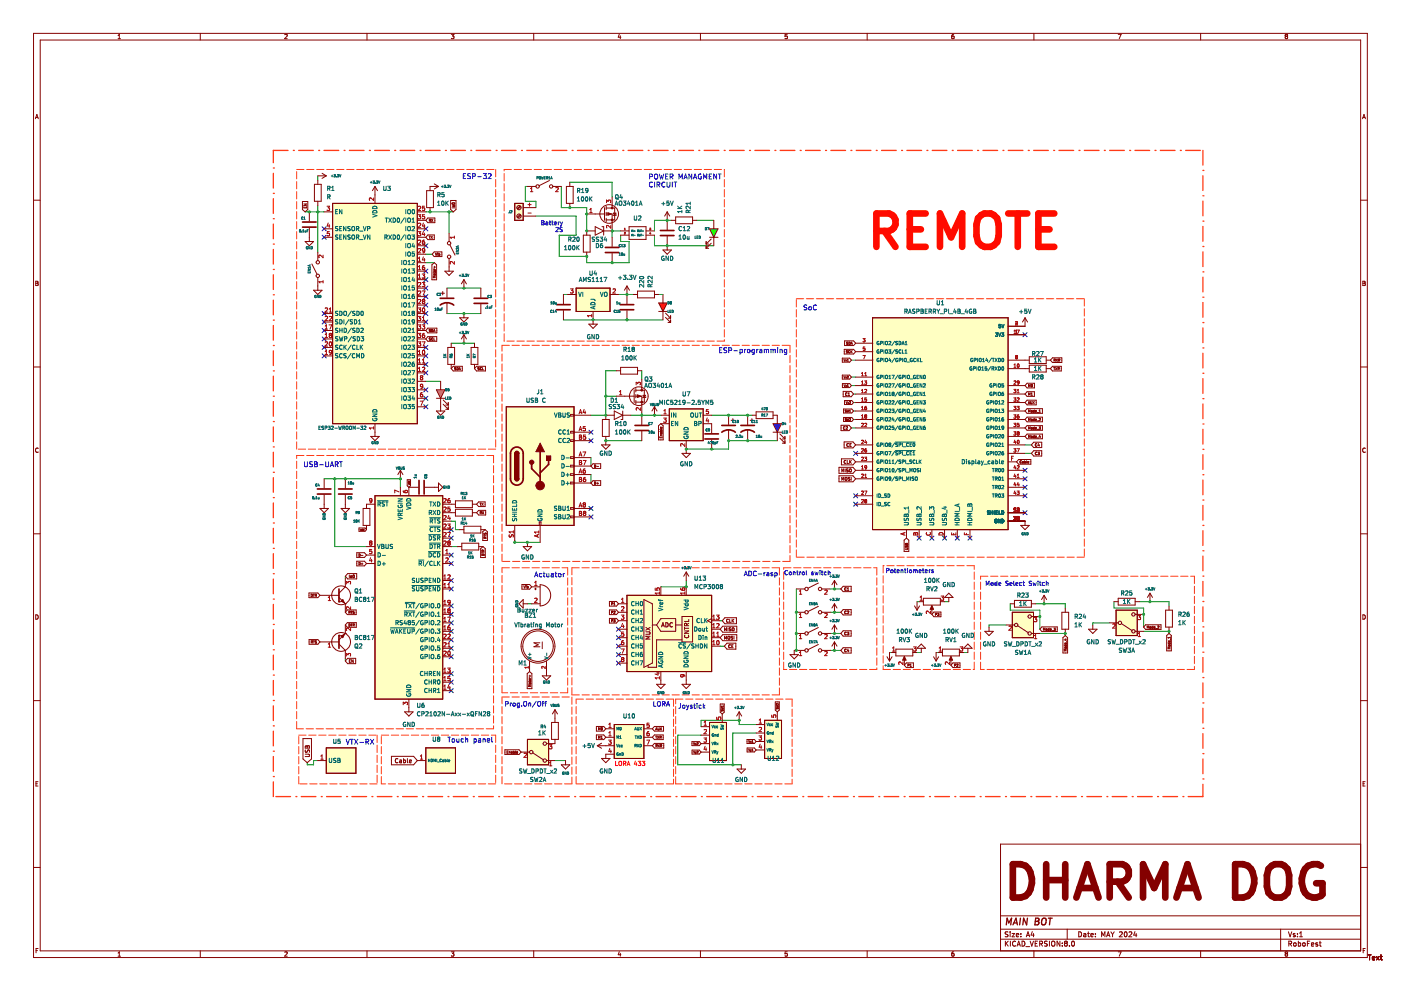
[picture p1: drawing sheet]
<svg xmlns="http://www.w3.org/2000/svg" width="420mm" height="297mm" viewBox="0 0 420 297" stroke-linecap="round" stroke-linejoin="round" font-family="sans-serif">
<g fill="none" stroke="#840000" stroke-width=".3">
<path d="M10.1 10h400v277h-400zM12.1 12h396v273h-396zM35.4 11.6h.7M35.4 10.7l.4-.4v1.3M60.1 10v2M85.4 10.4l.5-.1 .2 .4-.8 .9h.8M110.1 10v2M135.3 10.3h.9l-.5 .5 .4 .1v.6h-.8M160.1 10v2M185.7 10.2l-.3 1h.8M186 10.7v.9M210.1 10v2"/>
<path d="M236.1 10.3h-.6l-.1 .6h.6l.1 .6h-.7M260.1 10v2M286 10.3l-.5 .3-.1 .7 .3 .3 .4-.1-.1-.6-.3-.1-.3 .2M310.1 10v2M335.4 10.3h.8l-.5 1.3M360.1 10v2M385.4 10.5l.3-.2 .5 .2M385.4 10.6l.3 .3M385.4 10.5v.1M385.7 10.9l-.3 .2 .3 .5 .5-.3-.3-.4M385.7 10.9h.2M386.2 10.5v.1"/>
<path d="M386.2 10.6l-.3 .3M10.6 35.6l.5-1.3 .4 1.3M10.7 35.2h.7M408.6 35.6l.5-1.3 .4 1.3M408.7 35.2h.7M10.1 60h2M408.1 60h2M10.7 84.3l.7 .2-.2 .4 .3 .4-.3 .3h-.5zM10.7 84.9h.5M408.7 84.3l.7 .2-.2 .4 .3 .4-.3 .3h-.5zM408.7 84.9h.5M10.1 110h2"/>
<path d="M408.1 110h2M11.5 134.4a.58 .58 0 0 0-.9 .5 .58 .58 0 0 0 .9 .6M409.5 134.4a.58 .58 0 0 0-.9 .5 .58 .58 0 0 0 .9 .6M10.1 160h2M408.1 160h2M10.7 184.3a.66 .66 0 0 1 .8 .6 .66 .66 0 0 1-.8 .7zM408.7 184.3a.66 .66 0 0 1 .8 .6 .66 .66 0 0 1-.8 .7zM10.1 210h2M408.1 210h2M10.8 234.9h.4M11.4 234.3h-.6v1.3h.6M408.8 234.9h.4"/>
<path d="M409.4 234.3h-.6v1.3h.6M408.1 253h-108v32M10.1 260h2M300.1 278.5h108M300.1 274.5h108M302.3 279.4h-.8a.63 .63 0 0 0 .7 .8v.5h-.8M302.9 279.3v.1M302.9 279.8v1M303.5 279.8h.8l-.8 1h.8M306.2 279.9v.1M309.6 279.2l-.4 1.1h1M309.9 279.8v1"/>
<path d="M320.1 278.5v3M323.5 279.3a.76 .76 0 0 1 .9 .7 .76 .76 0 0 1-.9 .8zM325 279.9h.6l.1 .9M326.2 279.8h.5M326.4 279.3v1.3l.3 .2M328.5 279.9v.1M333.2 279.3l.5 .8M334.2 279.3l-.5 .8M335.7 279.4l.6-.1 .3 .4-.9 1.1h.9M337.3 279.4l.2-.1a.73 .73 0 0 1 .5 .8 .73 .73 0 0 1-.6 .6l-.2-.5zM338.6 279.4l.6-.1 .2 .4-.9 1.1h.9M340.4 279.2l-.4 1.1h.9"/>
<path d="M340.7 279.8v1M384.1 278.5v6.5M386.4 279.3l.5 1.5 .5-1.5M388.4 279.9l-.4-.1-.2 .2 .6 .4v.3h-.6M389.1 279.9v.1M389.8 279.7l.4-.4v1.5M408.1 260h2M10.8 284.9h.4M11.4 284.3h-.6v1.3M35.4 285.7l.4-.4v1.3M35.4 286.6h.7M60.1 285v2"/>
<path d="M85.4 285.4l.5-.1 .2 .4-.8 .9h.8M110.1 285v2M135.3 285.3h.9l-.5 .5 .4 .1v.6h-.8M160.1 285v2M185.7 285.2l-.3 1h.8M186 285.7v.9M210.1 285v2M236.1 285.3h-.6l-.1 .6h.6l.1 .6h-.7M260.1 285v2M286 285.3l-.5 .3-.1 .8 .3 .2 .4-.1-.1-.6-.3-.1-.3 .2M300.1 281.5h108M301.5 282.1v1.5"/>
<path d="M301.7 282.7l.7 .9M302.4 282.1l-.9 .9M303 282.1v1.5M304.5 282.2a.68 .68 0 0 0-.9 .7 .68 .68 0 0 0 1 .6M304.5 282.2h.1M304.8 280.3l.7-.1-.1-.3-.4-.1-.2 .2 .1 .7h.5M305 283.6l.5-1.5 .5 1.5M305.2 283.2h.7M306.2 280.7v.1M306.5 282.1a.76 .76 0 0 1 .9 .7 .76 .76 0 0 1-.9 .8zM307.7 283.7h1.1M307.8 280.8l.5-1.5 .5 1.5"/>
<path d="M307.9 280.4h.8M308.9 282.1l.5 1.5 .5-1.5M310.1 285v2M310.4 282.8h.5M311.2 282.1h-.8v1.5h.8M311.8 282.9l.7-.1 .1-.6-.8-.1v1.5M312.2 282.9l.5 .7M314.1 282.2h-.8a.63 .63 0 0 0 .7 .8l-.1 .5h-.7M314.7 282.1v1.5M315.4 282.3l.3-.2 .6 .2 .1 .8-.2 .4-.5 .1-.3-.2zM317.9 282.1v1.5l-.9-1.5v1.5M318.6 283.5v.1"/>
<path d="M318.6 282.7v.1M319.5 282.7l-.3 .3 .3 .6 .6-.3-.3-.6M319.5 282.7l-.3-.2 .3-.4 .6 .3-.3 .3M319.5 282.7h.3M320.7 283.5v.1M321.5 282.2l.2-.1a.73 .73 0 0 1 .6 .8 .73 .73 0 0 1-.7 .6l-.2-.5zM325.7 280.2l-.8 .2 .3 .4 .5-.1M327.2 280.3l.7-.1-.1-.3-.4-.1-.2 .2v.7h.6M328.5 280.7v.1M330.4 280.8v-1.5l.5 1.1 .5-1.1v1.5M331.9 280.8l.5-1.5 .5 1.5M332 280.4h.7"/>
<path d="M333.7 280.1v.7M335.4 285.3h.8l-.5 1.3M360.1 285v2M385.4 285.6h.1M385.4 285.6l.3-.3 .5 .3M385.4 285.6l.3 .3M385.7 285.9l-.3 .2 .3 .5 .5-.2-.3-.5M385.7 285.9h.2M386.2 285.6h.1M386.2 285.6l-.3 .3M386.5 282.9l.7-.1 .1-.6-.8-.1v1.5M386.9 282.9l.5 .7"/>
<path d="M388.1 282.7l.3-.1 .3 .3v.4l-.3 .3-.5-.3zM389.1 280.6v.2M389.4 282.7l.4-.1 .3 .3-.2 .6h-.5M389.4 282.1v1.5M389.8 280.8h.8M390.7 282.7h.7l-.1 .8h-.6zM392.1 282.8h.5M392.8 282.1h-.7v1.5M393.3 283.1l.7-.1-.1-.3-.4-.1-.2 .2 .1 .7h.5M395.2 282.7l-.4-.1-.2 .2 .6 .4v.3h-.6M395.7 282.6h.5M395.9 282.1v1.3l.3 .2"/>
<path d="M408.8 284.9h.4M409.4 284.3h-.6v1.3M410.3 286.2h.9M410.7 286.2v1.5M411.6 287.2l.7-.1-.1-.3-.4-.1-.2 .2 .1 .7h.5M412.8 286.7l.8 1M413.6 286.7l-.8 1M413.9 286.7h.6M414.2 286.2v1.3l.3 .2"/>
</g>
<path d="M301.8 277.2l.2-2 .5 1.4 .9-1.4-.3 2M303.8 277.2l.9-2 .4 2M304 276.6h1M306 275.2l-.2 2M308.1 275.2l-.2 2-.9-2-.3 2M310.5 276.2h.7M310.6 275.2h.7l.3 .4-.4 .6 .3 .2v.4l-.4 .4h-.7zM312.6 275.5l.4-.3 .5 .1a1.19 1.19 0 0 1-.8 1.9l-.1-.1a1.5 1.5 0 0 1 0-1.6zM314.4 275.2h1.2M315 275.2l-.3 2" fill="none" stroke="#840000" stroke-width=".4"/>
<g fill="none" stroke="#840000" stroke-width="2">
<path d="M303.8 259h2.3a4.2 4.2 0 0 1 3.4 4.3 5.8 5.8 0 0 1-1.9 5.3l-1.5 .4h-2.3zM313.8 259v10M319.5 259v10M370.4 259h2.4a4.2 4.2 0 0 1 3.3 4.3 5.8 5.8 0 0 1-1.9 5.3l-1.4 .4h-2.4zM396.1 259.5a3.6 3.6 0 0 0-5.2 1.9 6.4 6.4 0 0 0 1.4 7.2 3.5 3.5 0 0 0 4.3-.5v-3.4h-1.9M313.8 263.8h5.7M322.8 269l3.3-10 3.4 10M323.8 266.2h4.7M332.8 264.3h3.8a2.71 2.71 0 0 0 2-2.6 2.71 2.71 0 0 0-2-2.7h-3.8v10M335.2 264.3l3.3 4.7M342.8 269v-10l3.3 7.2 3.4-7.2v10M352.8 269l3.3-10 3.4 10"/>
<path d="M353.8 266.2h4.7M380.4 260.5a3.4 3.4 0 0 1 3.8-1.5 3.4 3.4 0 0 1 2.4 3.4v3.3a3.3 3.3 0 0 1-3.3 3.5 3.3 3.3 0 0 1-3.4-3.5v-3.3z"/>
</g>
<path d="M151.8 121.9h20.3v35.6h-20.3z" fill-rule="evenodd" fill="#ffffc2"/>
<path d="M151.8 121.9h20.3v35.6h-20.3z" fill="none" stroke="#840000" stroke-width=".3"/>
<path d="M97.9 224.2h8.8v7.6h-8.8z" fill-rule="evenodd" fill="#ffffc2"/>
<path d="M97.9 224.2h8.8v7.6h-8.8z" fill="none" stroke="#840000" stroke-width=".3"/>
<path d="M200.7 122.6h10.2v9.5h-10.2z" fill-rule="evenodd" fill="#ffffc2"/>
<path d="M200.7 122.6h10.2v9.5h-10.2z" fill="none" stroke="#840000" stroke-width=".3"/>
<path d="M172.8 86.4h10.1v6.9h-10.1z" fill-rule="evenodd" fill="#ffffc2"/>
<path d="M172.8 86.4h10.1v6.9h-10.1z" fill="none" stroke="#840000" stroke-width=".3"/>
<path d="M154.4 61h2.5v5h-2.5z" fill-rule="evenodd" fill="#ffffc2"/>
<path d="M154.4 61h2.5v5h-2.5z" fill="none" stroke="#840000" stroke-width=".3"/>
<path d="M112.5 148.6h20.3v61h-20.3z" fill-rule="evenodd" fill="#ffffc2"/>
<path d="M112.5 148.6h20.3v61h-20.3z" fill="none" stroke="#840000" stroke-width=".3"/>
<path d="M158.2 221.6h6.3v7.6h-6.3z" fill-rule="evenodd" fill="#ffffc2"/>
<path d="M158.2 221.6h6.3v7.6h-6.3z" fill="none" stroke="#840000" stroke-width=".3"/>
<path d="M184.2 217.2h8.9v10.1h-8.9z" fill-rule="evenodd" fill="#ffffc2"/>
<path d="M184.2 217.2h8.9v10.1h-8.9z" fill="none" stroke="#840000" stroke-width=".3"/>
<path d="M212.8 216.5h5.1v11.5h-5.1z" fill-rule="evenodd" fill="#ffffc2"/>
<path d="M212.8 216.5h5.1v11.5h-5.1z" fill="none" stroke="#840000" stroke-width=".3"/>
<path d="M188 178.4h25.4v22.9h-25.4z" fill-rule="evenodd" fill="#ffffc2"/>
<path d="M188 178.4h25.4v22.9h-25.4z" fill="none" stroke="#840000" stroke-width=".3"/>
<path d="M99.8 61h25.4v66h-25.4z" fill-rule="evenodd" fill="#ffffc2"/>
<path d="M99.8 61h25.4v66h-25.4z" fill="none" stroke="#840000" stroke-width=".3"/>
<path d="M127.7 224.2h8.9v7.6h-8.9z" fill-rule="evenodd" fill="#ffffc2"/>
<path d="M127.7 224.2h8.9v7.6h-8.9z" fill="none" stroke="#840000" stroke-width=".3"/>
<path d="M229.3 215.9h5.1v11.4h-5.1z" fill-rule="evenodd" fill="#ffffc2"/>
<path d="M229.3 215.9h5.1v11.4h-5.1z" fill="none" stroke="#840000" stroke-width=".3"/>
<path d="M261.7 95.3h40.6v63.5h-40.6z" fill-rule="evenodd" fill="#ffffc2"/>
<path d="M261.7 95.3h40.6v63.5h-40.6z" fill="none" stroke="#840000" stroke-width=".3"/>
<path d="M334.7 182.9h6.4v7.6h-6.4z" fill-rule="evenodd" fill="#ffffc2"/>
<path d="M334.7 182.9h6.4v7.6h-6.4z" fill="none" stroke="#840000" stroke-width=".3"/>
<path d="M303.6 183.5h6.3v7.6h-6.3z" fill-rule="evenodd" fill="#ffffc2"/>
<path d="M303.6 183.5h6.3v7.6h-6.3z" fill="none" stroke="#840000" stroke-width=".3"/>
<g fill="none" stroke="#000084" stroke-width=".3">
<path d="M96.6 68l1.2 1.2M96.6 70.5l1.2 1.2M97.8 68l-1.2 1.2M97.8 70.5l-1.2 1.2M127.1 73.1l1.2 1.2M127.1 68l1.2 1.2M128.3 73.1l-1.2 1.2M128.3 68l-1.2 1.2M96.6 93.4l1.2 1.2M96.6 98.5l1.2 1.2M96.6 95.9l1.2 1.2M97.8 98.5l-1.2 1.2"/>
<path d="M97.8 93.4l-1.2 1.2M97.8 95.9l-1.2 1.2M127.1 95.9l1.2 1.2M127.1 83.2l1.2 1.2M127.1 85.8l1.2 1.2M127.1 88.3l1.2 1.2M127.1 90.8l1.2 1.3M127.1 93.4l1.2 1.2M127.1 80.7l1.2 1.2M128.3 95.9l-1.2 1.2M128.3 83.2l-1.2 1.2M128.3 85.8l-1.2 1.2"/>
<path d="M128.3 88.3l-1.2 1.2M128.3 90.8l-1.2 1.3M128.3 93.4l-1.2 1.2M128.3 80.7l-1.2 1.2M306.8 99.7l1.2 1.2M308 99.7l-1.2 1.2M96.6 106.1l1.2 1.2M96.6 103.5l1.2 1.3M96.6 101l1.2 1.2M97.8 106.1l-1.2 1.2M97.8 103.5l-1.2 1.3M97.8 101l-1.2 1.2"/>
<path d="M127.1 118.8l1.2 1.2M127.1 108.6l1.2 1.2M127.1 111.2l1.2 1.2M127.1 116.2l1.2 1.3M127.1 103.5l1.2 1.3M127.1 106.1l1.2 1.2M128.3 118.8l-1.2 1.2M128.3 108.6l-1.2 1.2M128.3 111.2l-1.2 1.2M128.3 116.2l-1.2 1.3M128.3 103.5l-1.2 1.3M128.3 106.1l-1.2 1.2"/>
<path d="M127.1 121.3l1.2 1.2M128.3 121.3l-1.2 1.2M176.6 128.9l1.2 1.3M176.6 131.5l1.2 1.2M177.8 128.9l-1.2 1.3M177.8 131.5l-1.2 1.2M256 135.3l1.2 1.2M257.2 135.3l-1.2 1.2M134.7 158.1l1.2 1.3M135.9 158.1l-1.2 1.3M176.6 154.3l1.2 1.3M176.6 151.8l1.2 1.2"/>
<path d="M177.8 154.3l-1.2 1.3M177.8 151.8l-1.2 1.2M256 150.5l1.2 1.2M256 148l1.2 1.2M257.2 150.5l-1.2 1.2M257.2 148l-1.2 1.2M306.8 153.1l1.2 1.2M306.8 142.9l1.2 1.2M306.8 148l1.2 1.2M306.8 145.4l1.2 1.3M306.8 140.4l1.2 1.2M308 153.1l-1.2 1.2"/>
<path d="M308 142.9l-1.2 1.2M308 148l-1.2 1.2M308 145.4l-1.2 1.3M308 140.4l-1.2 1.2M134.7 165.8l1.2 1.2M134.7 160.7l1.2 1.2M134.7 168.3l1.2 1.2M134.7 175.9l1.2 1.2M134.7 173.4l1.2 1.2M135.9 173.4l-1.2 1.2M135.9 165.8l-1.2 1.2M135.9 160.7l-1.2 1.2"/>
<path d="M135.9 168.3l-1.2 1.2M135.9 175.9l-1.2 1.2M275 160.7l1.3 1.2M276.3 160.7l-1.3 1.2M278.9 160.7l1.2 1.2M280.1 160.7l-1.2 1.2M282.7 160.7l1.2 1.2M283.9 160.7l-1.2 1.2M286.5 160.7l1.2 1.2M287.7 160.7l-1.2 1.2M290.3 160.7l1.2 1.2M291.5 160.7l-1.2 1.2"/>
<path d="M134.7 193.7l1.2 1.2M134.7 196.2l1.2 1.3M134.7 191.2l1.2 1.2M134.7 188.6l1.2 1.2M134.7 186.1l1.2 1.2M134.7 181l1.2 1.2M134.7 183.5l1.2 1.3M135.9 196.2l-1.2 1.3M135.9 193.7l-1.2 1.2M135.9 191.2l-1.2 1.2M135.9 188.6l-1.2 1.2M135.9 186.1l-1.2 1.2"/>
<path d="M135.9 181l-1.2 1.2M135.9 183.5l-1.2 1.3M184.9 188l1.2 1.2M184.9 193.1l1.2 1.2M184.9 190.5l1.2 1.3M184.9 198.2l1.2 1.2M184.9 195.6l1.2 1.2M186.1 188l-1.2 1.2M186.1 193.1l-1.2 1.2M186.1 190.5l-1.2 1.3M186.1 198.2l-1.2 1.2M186.1 195.6l-1.2 1.2"/>
<path d="M134.7 201.3l1.2 1.2M134.7 203.9l1.2 1.2M134.7 206.4l1.2 1.2M135.9 201.3l-1.2 1.2M135.9 203.9l-1.2 1.2M135.9 206.4l-1.2 1.2"/>
</g>
<g fill="none" stroke="#009600" stroke-width=".3">
<path d="M95.3 52.7v1.3M158.2 55.9h-.7v4.4h3.2v1.9M168.3 55.9v6.3h7.7v7M170.9 54.6h12.7v4.5M91.5 63.5h5.7M95.3 61.6v14M127.7 63.5h8.3M127.7 76.2h1.9M127.7 78.7h2.5M134.7 63.5v6.4M160.7 64.8h12.1v5.7h-5.1v6.3h8.3v1.9h12.7v-6.3h-2.6v-1.9M186.1 69.2h-2.5v1.9"/>
<path d="M196.3 70.5v3.2h17.8M201.4 66h-5.1v3.2M209 66h5.1M134 94h10.2M134 86.4h10.2M169 95.9h29.8M169 88.3h1.2M185.5 88.3h4.4M197.5 88.3h1.3M127.7 114.3h4.4M135.3 102.9h7M181.7 118.7h3.1"/>
<path d="M184.8 111.1h-3.1v13.4h-4.5M192.5 111.1v2.6M255.3 115.6h1.3M255.3 113h1.3M255.3 108h1.3M256 118.1h.6M177.2 137.2v2.5M181.7 132.1h10.8M189.3 124.5h8.9M192.5 123.8v.7M213.4 124.5h12.1M233.1 132.1h-14.6v2.5h-12.7"/>
<path d="M255.3 128.3h1.3M256 120.7h.6M256 123.2h.6M256 125.7h.6M307.4 133.4h1.9M307.4 135.9h1.9M97.2 143.5h22.9v2.6M100.4 143.5v20.3h9.5M135.3 156.2h1.3v2.6h1.3M177.2 142.2v2.6M103.6 172.7v.7M135.3 163.8h1.9"/>
<path d="M154.4 161.9v.7h7.6M205.8 174v1.9h-7.6M238.8 176.5v18.5h-.6M249 176.5h3.2M103.6 197.5v.6M158.2 181h1.2M216 186.1h.6M216 193.7h1.2M249 189.9h3.2M249 195h3.2M249 183.5h3.2M266.8 195.6h.6"/>
<path d="M275 180.3h.7M275 195.6h1.3M280.7 195.6h.7M283.3 180.3h1.2M289 195.6h1.3M301.7 187.3h-5.1v.7M303 181v1.9h8.9v5.7M310.6 181h8.9v1.3M311.9 189.9h7.6v.6M332.8 186.7h-5.1v.6M334.1 180.3v2h8.9v5.7M341.7 180.3h8.9v1.3"/>
<path d="M343 189.2h7.6v.7M226.8 219.7h-7v9.5M226.8 217.2h-5.1v-1.3h-11.5v1.9M95.3 228h-1.3v1.2h-1.9v-.6M166.4 228h3.2M210.2 220.4h-6.9v8.8h19"/>
</g>
<g fill="none" stroke="#ff3b14" stroke-width=".3">
<path d="M89 50.8h2.2M89 51.4v2.2M89 54.4v2.2M89 57.4v2.2M92 50.8h2.2M95 50.8h2.2M98 50.8h2.2M101 50.8h2.2M104 50.8h2.2M107 50.8h2.2M110 50.8h2.2M113 50.8h2.2"/>
<path d="M116 50.8h2.2M119 50.8h2.2M122 50.8h2.2M125 50.8h2.2M128 50.8h2.2M131 50.8h2.2M134 50.8h2.2M137 50.8h2.2M140 50.8h2.2M143 50.8h2.2M146 50.8h2.2M148.7 50.8v2.2"/>
<path d="M148.7 53.8v2.2M148.7 56.8v2.2M148.7 59.8v2.2M151.2 52v2.2M151.2 55v2.2M151.2 58v2.2M153.4 50.8h-2.2v.4M154.2 50.8h2.2M157.2 50.8h2.2M160.2 50.8h2.2M163.2 50.8h2.2M166.2 50.8h2.2"/>
<path d="M169.2 50.8h2.2M172.2 50.8h2.2M175.2 50.8h2.2M178.2 50.8h2.2M181.2 50.8h2.2M184.2 50.8h2.2M187.2 50.8h2.2M190.2 50.8h2.2M193.2 50.8h2.2M196.2 50.8h2.2M199.2 50.8h2.2M202.2 50.8h2.2"/>
<path d="M205.2 50.8h2.2M208.2 50.8h2.2M211.2 50.8h2.2M214.2 50.8h2.2M217.2 50.8h.1M217.2 50.8v2.2M217.2 53.8v2.2M217.2 56.8v2.2M217.2 59.8v2.2M89 60.4v2.2M89 63.4v2.2M89 66.4v2.2"/>
<path d="M89 69.4v2.2M89 72.4v2.2M89 75.4v2.2M89 78.4v2.2M148.7 62.8v2.2M148.7 65.8v2.2M148.7 68.8v2.2M148.7 71.8v2.2M148.7 74.8v2.2M148.7 77.8v2.2M151.2 61v2.2M151.2 64v2.2"/>
<path d="M151.2 67v2.2M151.2 70v2.2M151.2 73v2.2M151.2 76v2.2M151.2 79v2.2M217.2 62.8v2.2M217.2 65.8v2.2M217.2 68.8v2.2M217.2 71.8v2.2M217.2 74.8v2.2M217.2 77.8v2.2M89 81.4v2.2"/>
<path d="M89 84.4v2.2M89 87.4v2.2M89 90.4v2.2M89 93.4v2.2M89 96.4v2.2M89 99.4v2.2M148.7 80.8v2.2M148.7 83.8v2.2M148.7 86.8v2.2M148.7 89.8v2.2M148.7 92.8v2.2M148.7 95.8v2.2"/>
<path d="M148.7 98.8v2.2M151.2 82v2.2M151.2 85v2.2M151.2 88v2.2M151.2 91v2.2M151.2 94v2.2M151.2 97v2.2M217.2 80.8v2.2M217.2 83.8v2.2M217.2 86.8v2.2M217.2 89.8v2.2M217.2 92.8v2.2"/>
<path d="M217.2 95.8v2.2M217.2 98.8v2.2M238.8 89.5h2.2M238.8 89.8v2.2M238.8 92.8v2.2M238.8 95.8v2.2M238.8 98.8v2.2M241.8 89.5h2.2M244.8 89.5h2.2M247.8 89.5h2.2M250.8 89.5h2.2M253.8 89.5h2.2"/>
<path d="M256.8 89.5h2.2M259.8 89.5h2.2M262.8 89.5h2.2M265.8 89.5h2.2M268.8 89.5h2.2M271.8 89.5h2.2M274.8 89.5h2.2M277.8 89.5h2.2M280.8 89.5h2.2M283.8 89.5h2.2M286.8 89.5h2.2M289.8 89.5h2.2"/>
<path d="M292.8 89.5h2.2M295.8 89.5h2.2M298.8 89.5h2.2M301.8 89.5h2.2M304.8 89.5h2.2M307.8 89.5h2.2M310.8 89.5h2.2M313.8 89.5h2.2M316.8 89.5h2.2M319.8 89.5h2.2M322.8 89.5h2.2M325.2 89.5v2.2"/>
<path d="M325.2 92.5v2.2M325.2 95.5v2.2M325.2 98.5v2.2M89 102.4v2.2M89 105.4v2.2M89 108.4v2.2M89 111.4v2.2M89 114.4v2.2M89 117.4v2.2M148.7 101.8v2.2M148.7 104.8v2.2M148.7 107.8v2.2"/>
<path d="M148.7 110.8v2.2M148.7 113.8v2.2M148.7 116.8v2.2M148.7 119.8v2.2M151.2 102.2h.1M151.2 100v2.2M152 102.2h2.2M155 102.2h2.2M158 102.2h2.2M161 102.2h2.2M164 102.2h2.2M167 102.2h2.2"/>
<path d="M170 102.2h2.2M173 102.2h2.2M176 102.2h2.2M179 102.2h2.2M182 102.2h2.2M185 102.2h2.2M188 102.2h2.2M191 102.2h2.2M194 102.2h2.2M197 102.2h2.2M200 102.2h2.2M203 102.2h2.2"/>
<path d="M206 102.2h2.2M209 102.2h2.2M212 102.2h2.2M217.2 101.8v.4h-2.2M238.8 101.8v2.2M238.8 104.8v2.2M238.8 107.8v2.2M238.8 110.8v2.2M238.8 113.8v2.2M238.8 116.8v2.2M238.8 119.8v2.2M325.2 101.5v2.2"/>
<path d="M325.2 104.5v2.2M325.2 107.5v2.2M325.2 110.5v2.2M325.2 113.5v2.2M325.2 116.5v2.2M325.2 119.5v2.2M89 120.4v2.2M89 123.4v2.2M89 126.4v2.2M89 129.4v2.2M89 132.4v2.2M89 138.2v2.2"/>
<path d="M89.5 134.6h2.2M91.2 136.5h-2.2v.9M92 136.5h2.2M92.5 134.6h2.2M95 136.5h2.2M95.5 134.6h2.2M98 136.5h2.2M98.5 134.6h2.2M101 136.5h2.2M101.5 134.6h2.2M104 136.5h2.2M104.5 134.6h2.2"/>
<path d="M107 136.5h2.2M107.5 134.6h2.2M110 136.5h2.2M110.5 134.6h2.2M113 136.5h2.2M113.5 134.6h2.2M116 136.5h2.2M116.5 134.6h2.2M119 136.5h2.2M119.5 134.6h2.2M122 136.5h2.2M122.5 134.6h2.2"/>
<path d="M125 136.5h2.2M125.5 134.6h2.2M128 136.5h2.2M128.5 134.6h2.2M131 136.5h2.2M131.5 134.6h2.2M134 136.5h2.2M134.5 134.6h2.2M137 136.5h2.2M137.5 134.6h2.2M140 136.5h2.2M140.5 134.6h2.2"/>
<path d="M143 136.5h2.2M143.5 134.6h2.2M146 136.5h2v2.2M146.5 134.6h2.2M148 139.5v2.2M148.7 122.8v2.2M148.7 125.8v2.2M148.7 128.8v2.2M148.7 131.8v2.2M238.8 122.8v2.2M238.8 125.8v2.2M238.8 128.8v2.2"/>
<path d="M238.8 131.8v2.2M238.8 134.8v2.2M238.8 137.8v2.2M325.2 122.5v2.2M325.2 125.5v2.2M325.2 128.5v2.2M325.2 131.5v2.2M325.2 134.5v2.2M325.2 137.5v2.2M89 141.2v2.2M89 144.2v2.2M89 147.2v2.2"/>
<path d="M89 150.2v2.2M89 153.2v2.2M89 156.2v2.2M89 159.2v2.2M148 142.5v2.2M148 145.5v2.2M148 148.5v2.2M148 151.5v2.2M148 154.5v2.2M148 157.5v2.2M238.8 140.8v2.2M238.8 143.8v2.2"/>
<path d="M238.8 146.8v2.2M238.8 149.8v2.2M238.8 152.8v2.2M238.8 155.8v2.2M238.8 158.8v2.2M325.2 140.5v2.2M325.2 143.5v2.2M325.2 146.5v2.2M325.2 149.5v2.2M325.2 152.5v2.2M325.2 155.5v2.2M325.2 158.5v2.2"/>
<path d="M89 162.2v2.2M89 165.2v2.2M89 168.2v2.2M89 171.2v2.2M89 174.2v2.2M89 177.2v2.2M148 160.5v2.2M148 163.5v2.2M148 166.5v2.2M148 169.5v2.2M148 172.5v2.2M148 175.5v2.2"/>
<path d="M148 178.5v2.2M150.6 172.4v2.2M150.6 175.4v2.3M150.6 178.5v2.2M152.8 170.2h-2.2v1.4M153.6 170.2h2.2M156.6 170.2h2.2M159.6 170.2h2.2M162.6 170.2h2.2M165.6 170.2h2.2M168.6 170.2h1.6v2.2M170.2 173.2v2.2"/>
<path d="M170.2 176.2v2.2M170.2 179.2v2.2M171.5 173.1v2.2M171.5 176.1v2.2M171.5 179.1v2.2M173.7 170.2h-2.2v2.1M174.5 170.2h2.2M177.5 170.2h2.2M180.5 170.2h2.2M183.5 170.2h2.2M186.5 170.2h2.2M189.5 170.2h2.2"/>
<path d="M192.5 170.2h2.2M195.5 170.2h2.2M198.5 170.2h2.2M201.5 170.2h2.2M204.5 170.2h2.2M207.5 170.2h2.2M210.5 170.2h2.2M213.5 170.2h2.2M216.5 170.2h2.2M219.5 170.2h2.2M222.5 170.2h2.2M225.5 170.2h2.2"/>
<path d="M228.5 170.2h2.2M231.5 170.2h2.2M233.7 170.2v2.2M233.7 173.2v2.2M233.7 176.2v2.2M233.7 179.2v2.2M235 171.5v2.2M235 174.5v2.2M235 177.5v2.2M237.2 170.2h-2.2v.5M238 170.2h2.2M238.8 161.8v2.2"/>
<path d="M238.8 164.8v2.2M239 167h2.2M241 170.2h2.2M242 167h2.2M244 170.2h2.2M245 167h2.2M247 170.2h2.2M248 167h2.2M250 170.2h2.2M251 167h2.2M253 170.2h2.2M254 167h2.2"/>
<path d="M256 170.2h2.2M257 167h2.2M259 170.2h2.2M260 167h2.2M262 170.2h1v2.2M263 173.2v2.2M263 176.2v2.2M263 179.2v2.2M263 167h2.2M264.9 172.5v2.2M264.9 175.5v2.3M264.9 178.6v2.2"/>
<path d="M265.2 169.5h-.3v2.2M266 169.5h2.2M266 167h2.2M269 169.5h2.2M269 167h2.2M272 169.5h2.2M272 167h2.2M275 169.5h2.2M275 167h2.2M278 169.5h2.2M278 167h2.2M281 169.5h2.2"/>
<path d="M281 167h2.2M284 169.5h2.2M284 167h2.2M287 169.5h2.2M287 167h2.2M290 169.5h2.2v1.2M290 167h2.2M292.2 171.5v2.2M292.2 174.5v2.2M292.2 177.5v2.2M293 167h2.2M296 167h2.2"/>
<path d="M299 167h2.2M302 167h2.2M305 167h2.2M308 167h2.2M311 167h2.2M314 167h2.2M317 167h2.2M320 167h2.2M323 167h2.2M325.2 161.5v2.2M325.2 164.5v2.2M89 180.2v2.2"/>
<path d="M89 183.2v2.2M89 186.2v2.2M89 189.2v2.2M89 192.2v2.2M89 195.2v2.2M89 198.2v2.2M148 181.5v2.2M148 184.5v2.2M148 187.5v2.2M148 190.5v2.2M148 193.5v2.2M148 196.5v2.2"/>
<path d="M148 199.5v2.2M150.6 181.5v2.2M150.6 184.5v2.2M150.6 187.5v2.2M150.6 190.5v2.2M150.6 193.5v2.2M150.6 196.5v2.2M150.6 199.5v2.2M170.2 182.2v2.2M170.2 185.2v2.2M170.2 188.2v2.2M170.2 191.2v2.2"/>
<path d="M170.2 194.2v2.2M170.2 197.2v2.2M171.5 182.1v2.2M171.5 185.1v2.2M171.5 188.1v2.2M171.5 191.1v2.2M171.5 194.1v2.2M171.5 197.1v2.2M233.7 182.2v2.2M233.7 185.2v2.2M233.7 188.2v2.2M233.7 191.2v2.2"/>
<path d="M233.7 194.2v2.2M233.7 197.2v2.2M235 198.5v2.2h1M235 180.5v2.2M235 183.5v2.2M235 186.5v2.2M235 189.5v2.2M235 192.5v2.2M235 195.5v2.2M263 182.2v2.2M263 185.2v2.2M263 188.2v2.2"/>
<path d="M263 191.2v2.2M263 194.2v2.2M263 197.2v2.2M264.9 199.6v1.1h2.2M264.9 181.6v2.2M264.9 184.6v2.2M264.9 187.6v2.2M264.9 190.6v2.2M264.9 193.6v2.2M264.9 196.6v2.2M292.2 198.5v2.2h-.3M292.2 180.5v2.2"/>
<path d="M292.2 183.5v2.2M292.2 186.5v2.2M292.2 189.5v2.2M292.2 192.5v2.2M292.2 195.5v2.2M89 216.2v2.2h2M89 201.2v2.2M89 204.2v2.2M89 207.2v2.2M89 210.2v2.2M89 213.2v2.2M91.8 218.4h2.2"/>
<path d="M94.8 218.4h2.2M97.8 218.4h2.2M100.8 218.4h2.2M103.8 218.4h2.2M106.8 218.4h2.2M109.8 218.4h2.2M112.8 218.4h2.2M115.8 218.4h2.2M118.8 218.4h2.2M121.8 218.4h2.2M124.8 218.4h2.2M127.8 218.4h2.2"/>
<path d="M130.8 218.4h2.2M133.8 218.4h2.2M136.8 218.4h2.2M139.8 218.4h2.2M142.8 218.4h2.2M148 202.5v2.2M148 205.5v2.2M148 208.5v2.2M148 211.5v2.2M148 214.5v2.2M148 217.5v.9h-2.2M150.6 205.5v2.2h1.6"/>
<path d="M150.6 202.5v2.2M150.6 211.8v2.2M150.6 214.8v2.2M150.6 217.8v2.2M152.8 208.9h-2.2v2.1M153 207.7h2.2M153.6 208.9h2.2M156 207.7h2.2M156.6 208.9h2.2M159 207.7h2.2M159.6 208.9h2.2M162 207.7h2.2"/>
<path d="M162.6 208.9h2.2M165 207.7h2.2M165.6 208.9h2.2M168.6 208.9h2.2M170.2 200.2v2.2M170.2 203.2v2.2M170.2 206.2v1.5h-2.2M171.5 200.1v2.2M171.5 203.1v2.2M171.5 206.1v2.2h2.2M171.5 208.9v2.2M171.5 211.9v2.2"/>
<path d="M171.5 214.9v2.2M171.5 217.9v2.2M172.8 211.8v2.2M172.8 214.8v2.2M172.8 217.8v2.2M174.5 208.3h2.2M175 209.6h-2.2v1.4M175.8 209.6h2.2M177.5 208.3h2.2M178.8 209.6h2.2M180.5 208.3h2.2M181.8 209.6h2.2"/>
<path d="M183.5 208.3h2.2M184.8 209.6h2.2M186.5 208.3h2.2M187.8 209.6h2.2M189.5 208.3h2.2M190.8 209.6h2.2M192.5 208.3h2.2M193.8 209.6h2.2M195.5 208.3h2.2M196.8 209.6h2.2M198.5 208.3h2.2M199.8 209.6h2.2v2.2"/>
<path d="M201.5 208.3h2.2M202 212.6v2.2M202 215.6v2.2M202 218.6v2.2M204.5 208.3h2.2M207.5 208.3h2.2M210.5 208.3h2.2M213.5 208.3h2.2M216.5 208.3h2.2M219.5 208.3h2.2M222.5 208.3h2.2M225.5 208.3h2.2"/>
<path d="M228.5 208.3h2.2M233.7 200.2v2.2M233.7 203.2v2.2M233.7 206.2v2.1h-2.2M236.8 200.7h2.2M239.8 200.7h2.2M242.8 200.7h2.2M245.8 200.7h2.2M248.8 200.7h2.2M251.8 200.7h2.2M254.8 200.7h2.2M257.8 200.7h2.2"/>
<path d="M263 200.2v.5h-2.2M267.9 200.7h2.2M270.9 200.7h2.2M273.9 200.7h2.2M276.9 200.7h2.2M279.9 200.7h2.2M282.9 200.7h2.2M285.9 200.7h2.2M288.9 200.7h2.2M89.6 220.4h2.2M89.6 220.8v2.2M89.6 223.8v2.2"/>
<path d="M89.6 226.8v2.2M89.6 229.8v2.2M89.6 232.8v2.2M89.9 235h2.2M92.6 220.4h2.2M92.9 235h2.2M95.6 220.4h2.2M95.9 235h2.2M98.6 220.4h2.2M98.9 235h2.2M101.6 220.4h2.2M101.9 235h2.2"/>
<path d="M104.6 220.4h2.2M104.9 235h2.2M107.6 220.4h2.2M107.9 235h2.2M110.6 220.4h2.2M110.9 235h2.2M113.1 220.4v2.2M113.1 223.4v2.2M113.1 226.4v2.2M113.1 229.4v2.2M113.1 232.4v2.2M114.4 220.4h2.2"/>
<path d="M114.4 232.8v2.2h1.3M114.4 220.8v2.2M114.4 223.8v2.2M114.4 226.8v2.2M114.4 229.8v2.2M116.5 235h2.2M117.4 220.4h2.2M119.5 235h2.2M120.4 220.4h2.2M122.5 235h2.2M123.4 220.4h2.2M125.5 235h2.2"/>
<path d="M126.4 220.4h2.2M128.5 235h2.2M129.4 220.4h2.2M131.5 235h2.2M132.4 220.4h2.2M134.5 235h2.2M135.4 220.4h2.2M137.5 235h2.2M138.4 220.4h2.2M140.5 235h2.2M141.4 220.4h2.2M143.5 235h2.2"/>
<path d="M144.4 220.4h2.2M146.5 235h2.2M147.4 220.4h1.3v2.2M148.7 223.4v2.2M148.7 226.4v2.2M148.7 229.4v2.2M148.7 232.4v2.2M150.6 220.8v2.2M150.6 223.8v2.2M150.6 226.8v2.2M150.6 229.8v2.2M150.6 232.8v2.2"/>
<path d="M151.3 235h2.2M154.3 235h2.2M157.3 235h2.2M160.3 235h2.2M163.3 235h2.2M166.3 235h2.2M171.5 232.9v2.1h-2.2M171.5 220.9v2.2M171.5 223.9v2.2M171.5 226.9v2.2M171.5 229.9v2.2M172.8 232.8v2.2h2.2"/>
<path d="M172.8 220.8v2.2M172.8 223.8v2.2M172.8 226.8v2.2M172.8 229.8v2.2M175.8 235h2.2M178.8 235h2.2M181.8 235h2.2M184.8 235h2.2M187.8 235h2.2M190.8 235h2.2M193.8 235h2.2M196.8 235h2.2"/>
<path d="M202 233.6v1.4h-2.2M202 221.6v2.2M202 224.6v2.2M202 227.6v2.2M202 230.6v2.2"/>
</g>
<path d="M82 45.1h4.4" fill="none" stroke="#ff3b14" stroke-width=".4"/>
<circle cx="88" cy="45.1" r=".2" fill="#ff3b14"/>
<path d="M89.6 45.1h4.4" fill="none" stroke="#ff3b14" stroke-width=".4"/>
<circle cx="95.6" cy="45.1" r=".2" fill="#ff3b14"/>
<path d="M97.2 45.1h4.4" fill="none" stroke="#ff3b14" stroke-width=".4"/>
<circle cx="103.2" cy="45.1" r=".2" fill="#ff3b14"/>
<path d="M104.8 45.1h4.4" fill="none" stroke="#ff3b14" stroke-width=".4"/>
<circle cx="110.8" cy="45.1" r=".2" fill="#ff3b14"/>
<path d="M112.4 45.1h4.4" fill="none" stroke="#ff3b14" stroke-width=".4"/>
<circle cx="118.4" cy="45.1" r=".2" fill="#ff3b14"/>
<path d="M120 45.1h4.4" fill="none" stroke="#ff3b14" stroke-width=".4"/>
<circle cx="126" cy="45.1" r=".2" fill="#ff3b14"/>
<path d="M127.6 45.1h4.4" fill="none" stroke="#ff3b14" stroke-width=".4"/>
<circle cx="133.6" cy="45.1" r=".2" fill="#ff3b14"/>
<path d="M135.2 45.1h4.4" fill="none" stroke="#ff3b14" stroke-width=".4"/>
<circle cx="141.2" cy="45.1" r=".2" fill="#ff3b14"/>
<path d="M142.8 45.1h4.4" fill="none" stroke="#ff3b14" stroke-width=".4"/>
<circle cx="148.8" cy="45.1" r=".2" fill="#ff3b14"/>
<path d="M150.4 45.1h4.4" fill="none" stroke="#ff3b14" stroke-width=".4"/>
<circle cx="156.4" cy="45.1" r=".2" fill="#ff3b14"/>
<path d="M158 45.1h4.4" fill="none" stroke="#ff3b14" stroke-width=".4"/>
<circle cx="164" cy="45.1" r=".2" fill="#ff3b14"/>
<path d="M165.6 45.1h4.4" fill="none" stroke="#ff3b14" stroke-width=".4"/>
<circle cx="171.6" cy="45.1" r=".2" fill="#ff3b14"/>
<path d="M173.2 45.1h4.4" fill="none" stroke="#ff3b14" stroke-width=".4"/>
<circle cx="179.2" cy="45.1" r=".2" fill="#ff3b14"/>
<path d="M180.8 45.1h4.4" fill="none" stroke="#ff3b14" stroke-width=".4"/>
<circle cx="186.8" cy="45.1" r=".2" fill="#ff3b14"/>
<path d="M188.4 45.1h4.4" fill="none" stroke="#ff3b14" stroke-width=".4"/>
<circle cx="194.4" cy="45.1" r=".2" fill="#ff3b14"/>
<path d="M196 45.1h4.4" fill="none" stroke="#ff3b14" stroke-width=".4"/>
<circle cx="202" cy="45.1" r=".2" fill="#ff3b14"/>
<path d="M203.6 45.1h4.4" fill="none" stroke="#ff3b14" stroke-width=".4"/>
<circle cx="209.6" cy="45.1" r=".2" fill="#ff3b14"/>
<path d="M211.2 45.1h4.4" fill="none" stroke="#ff3b14" stroke-width=".4"/>
<circle cx="217.2" cy="45.1" r=".2" fill="#ff3b14"/>
<path d="M218.8 45.1h4.4" fill="none" stroke="#ff3b14" stroke-width=".4"/>
<circle cx="224.8" cy="45.1" r=".2" fill="#ff3b14"/>
<path d="M226.4 45.1h4.4" fill="none" stroke="#ff3b14" stroke-width=".4"/>
<circle cx="232.4" cy="45.1" r=".2" fill="#ff3b14"/>
<path d="M234 45.1h4.4" fill="none" stroke="#ff3b14" stroke-width=".4"/>
<circle cx="240" cy="45.1" r=".2" fill="#ff3b14"/>
<path d="M241.6 45.1h4.4" fill="none" stroke="#ff3b14" stroke-width=".4"/>
<circle cx="247.6" cy="45.1" r=".2" fill="#ff3b14"/>
<path d="M249.2 45.1h4.4" fill="none" stroke="#ff3b14" stroke-width=".4"/>
<circle cx="255.2" cy="45.1" r=".2" fill="#ff3b14"/>
<path d="M256.8 45.1h4.4" fill="none" stroke="#ff3b14" stroke-width=".4"/>
<circle cx="262.8" cy="45.1" r=".2" fill="#ff3b14"/>
<path d="M264.4 45.1h4.4" fill="none" stroke="#ff3b14" stroke-width=".4"/>
<circle cx="270.4" cy="45.1" r=".2" fill="#ff3b14"/>
<path d="M272 45.1h4.4" fill="none" stroke="#ff3b14" stroke-width=".4"/>
<circle cx="278" cy="45.1" r=".2" fill="#ff3b14"/>
<path d="M279.6 45.1h4.4" fill="none" stroke="#ff3b14" stroke-width=".4"/>
<circle cx="285.6" cy="45.1" r=".2" fill="#ff3b14"/>
<path d="M287.2 45.1h4.4" fill="none" stroke="#ff3b14" stroke-width=".4"/>
<circle cx="293.2" cy="45.1" r=".2" fill="#ff3b14"/>
<path d="M294.8 45.1h4.4" fill="none" stroke="#ff3b14" stroke-width=".4"/>
<circle cx="300.8" cy="45.1" r=".2" fill="#ff3b14"/>
<path d="M302.4 45.1h4.4" fill="none" stroke="#ff3b14" stroke-width=".4"/>
<circle cx="308.4" cy="45.1" r=".2" fill="#ff3b14"/>
<path d="M310 45.1h4.4" fill="none" stroke="#ff3b14" stroke-width=".4"/>
<circle cx="316" cy="45.1" r=".2" fill="#ff3b14"/>
<path d="M317.6 45.1h4.4" fill="none" stroke="#ff3b14" stroke-width=".4"/>
<circle cx="323.6" cy="45.1" r=".2" fill="#ff3b14"/>
<path d="M325.2 45.1h4.4" fill="none" stroke="#ff3b14" stroke-width=".4"/>
<circle cx="331.2" cy="45.1" r=".2" fill="#ff3b14"/>
<path d="M332.8 45.1h4.4" fill="none" stroke="#ff3b14" stroke-width=".4"/>
<circle cx="338.8" cy="45.1" r=".2" fill="#ff3b14"/>
<path d="M340.4 45.1h4.4" fill="none" stroke="#ff3b14" stroke-width=".4"/>
<circle cx="346.4" cy="45.1" r=".2" fill="#ff3b14"/>
<path d="M348 45.1h4.4" fill="none" stroke="#ff3b14" stroke-width=".4"/>
<circle cx="354" cy="45.1" r=".2" fill="#ff3b14"/>
<path d="M355.6 45.1h4.4M360.7 45.1v4.4" fill="none" stroke="#ff3b14" stroke-width=".4"/>
<circle cx="360.7" cy="51.1" r=".2" fill="#ff3b14"/>
<path d="M360.7 52.7v4.4" fill="none" stroke="#ff3b14" stroke-width=".4"/>
<circle cx="360.7" cy="58.7" r=".2" fill="#ff3b14"/>
<path d="M360.7 60.3v4.4" fill="none" stroke="#ff3b14" stroke-width=".4"/>
<circle cx="360.7" cy="66.3" r=".2" fill="#ff3b14"/>
<path d="M360.7 67.9v4.4" fill="none" stroke="#ff3b14" stroke-width=".4"/>
<circle cx="360.7" cy="73.9" r=".2" fill="#ff3b14"/>
<path d="M360.7 75.5v4.4" fill="none" stroke="#ff3b14" stroke-width=".4"/>
<circle cx="360.7" cy="81.5" r=".2" fill="#ff3b14"/>
<path d="M360.7 83.1v4.4" fill="none" stroke="#ff3b14" stroke-width=".4"/>
<circle cx="360.7" cy="89.1" r=".2" fill="#ff3b14"/>
<path d="M360.7 90.7v4.4" fill="none" stroke="#ff3b14" stroke-width=".4"/>
<circle cx="360.7" cy="96.7" r=".2" fill="#ff3b14"/>
<path d="M360.7 98.3v4.4" fill="none" stroke="#ff3b14" stroke-width=".4"/>
<circle cx="360.7" cy="104.3" r=".2" fill="#ff3b14"/>
<path d="M360.7 105.9v4.4" fill="none" stroke="#ff3b14" stroke-width=".4"/>
<circle cx="360.7" cy="111.9" r=".2" fill="#ff3b14"/>
<path d="M360.7 113.5v4.4" fill="none" stroke="#ff3b14" stroke-width=".4"/>
<circle cx="360.7" cy="119.5" r=".2" fill="#ff3b14"/>
<path d="M360.7 121.1v4.4" fill="none" stroke="#ff3b14" stroke-width=".4"/>
<circle cx="360.7" cy="127.1" r=".2" fill="#ff3b14"/>
<path d="M360.7 128.7v4.4" fill="none" stroke="#ff3b14" stroke-width=".4"/>
<circle cx="360.7" cy="134.7" r=".2" fill="#ff3b14"/>
<path d="M360.7 136.3v4.4" fill="none" stroke="#ff3b14" stroke-width=".4"/>
<circle cx="360.7" cy="142.3" r=".2" fill="#ff3b14"/>
<path d="M360.7 143.9v4.4" fill="none" stroke="#ff3b14" stroke-width=".4"/>
<circle cx="360.7" cy="149.9" r=".2" fill="#ff3b14"/>
<path d="M360.7 151.5v4.4" fill="none" stroke="#ff3b14" stroke-width=".4"/>
<circle cx="360.7" cy="157.5" r=".2" fill="#ff3b14"/>
<path d="M360.7 159.1v4.4" fill="none" stroke="#ff3b14" stroke-width=".4"/>
<circle cx="360.7" cy="165.1" r=".2" fill="#ff3b14"/>
<path d="M360.7 166.7v4.4" fill="none" stroke="#ff3b14" stroke-width=".4"/>
<circle cx="360.7" cy="172.7" r=".2" fill="#ff3b14"/>
<path d="M360.7 174.3v4.4" fill="none" stroke="#ff3b14" stroke-width=".4"/>
<circle cx="360.7" cy="180.3" r=".2" fill="#ff3b14"/>
<path d="M360.7 181.9v4.4" fill="none" stroke="#ff3b14" stroke-width=".4"/>
<circle cx="360.7" cy="187.9" r=".2" fill="#ff3b14"/>
<path d="M360.7 189.5v4.4" fill="none" stroke="#ff3b14" stroke-width=".4"/>
<circle cx="360.7" cy="195.5" r=".2" fill="#ff3b14"/>
<path d="M360.7 197.1v4.4" fill="none" stroke="#ff3b14" stroke-width=".4"/>
<circle cx="360.7" cy="203.1" r=".2" fill="#ff3b14"/>
<path d="M360.7 204.7v4.4" fill="none" stroke="#ff3b14" stroke-width=".4"/>
<circle cx="360.7" cy="210.7" r=".2" fill="#ff3b14"/>
<path d="M360.7 212.3v4.4" fill="none" stroke="#ff3b14" stroke-width=".4"/>
<circle cx="360.7" cy="218.3" r=".2" fill="#ff3b14"/>
<path d="M360.7 219.9v4.4" fill="none" stroke="#ff3b14" stroke-width=".4"/>
<circle cx="360.7" cy="225.9" r=".2" fill="#ff3b14"/>
<path d="M360.7 227.5v4.4" fill="none" stroke="#ff3b14" stroke-width=".4"/>
<circle cx="360.7" cy="233.5" r=".2" fill="#ff3b14"/>
<path d="M360.7 235.1v3.7h-4.4" fill="none" stroke="#ff3b14" stroke-width=".4"/>
<circle cx="354.7" cy="238.8" r=".2" fill="#ff3b14"/>
<path d="M348.7 238.8h4.4" fill="none" stroke="#ff3b14" stroke-width=".4"/>
<circle cx="347.1" cy="238.8" r=".2" fill="#ff3b14"/>
<path d="M341.1 238.8h4.4" fill="none" stroke="#ff3b14" stroke-width=".4"/>
<circle cx="339.5" cy="238.8" r=".2" fill="#ff3b14"/>
<path d="M333.5 238.8h4.4" fill="none" stroke="#ff3b14" stroke-width=".4"/>
<circle cx="331.9" cy="238.8" r=".2" fill="#ff3b14"/>
<path d="M325.9 238.8h4.4" fill="none" stroke="#ff3b14" stroke-width=".4"/>
<circle cx="324.3" cy="238.8" r=".2" fill="#ff3b14"/>
<path d="M318.3 238.8h4.4" fill="none" stroke="#ff3b14" stroke-width=".4"/>
<circle cx="316.7" cy="238.8" r=".2" fill="#ff3b14"/>
<path d="M310.7 238.8h4.4" fill="none" stroke="#ff3b14" stroke-width=".4"/>
<circle cx="309.1" cy="238.8" r=".2" fill="#ff3b14"/>
<path d="M303.1 238.8h4.4" fill="none" stroke="#ff3b14" stroke-width=".4"/>
<circle cx="301.5" cy="238.8" r=".2" fill="#ff3b14"/>
<path d="M295.5 238.8h4.4" fill="none" stroke="#ff3b14" stroke-width=".4"/>
<circle cx="293.9" cy="238.8" r=".2" fill="#ff3b14"/>
<path d="M287.9 238.8h4.4" fill="none" stroke="#ff3b14" stroke-width=".4"/>
<circle cx="286.3" cy="238.8" r=".2" fill="#ff3b14"/>
<path d="M280.3 238.8h4.4" fill="none" stroke="#ff3b14" stroke-width=".4"/>
<circle cx="278.7" cy="238.8" r=".2" fill="#ff3b14"/>
<path d="M272.7 238.8h4.4" fill="none" stroke="#ff3b14" stroke-width=".4"/>
<circle cx="271.1" cy="238.8" r=".2" fill="#ff3b14"/>
<path d="M265.1 238.8h4.4" fill="none" stroke="#ff3b14" stroke-width=".4"/>
<circle cx="263.5" cy="238.8" r=".2" fill="#ff3b14"/>
<path d="M257.5 238.8h4.4" fill="none" stroke="#ff3b14" stroke-width=".4"/>
<circle cx="255.9" cy="238.8" r=".2" fill="#ff3b14"/>
<path d="M249.9 238.8h4.4" fill="none" stroke="#ff3b14" stroke-width=".4"/>
<circle cx="248.3" cy="238.8" r=".2" fill="#ff3b14"/>
<path d="M242.3 238.8h4.4" fill="none" stroke="#ff3b14" stroke-width=".4"/>
<circle cx="240.7" cy="238.8" r=".2" fill="#ff3b14"/>
<path d="M234.7 238.8h4.4" fill="none" stroke="#ff3b14" stroke-width=".4"/>
<circle cx="233.1" cy="238.8" r=".2" fill="#ff3b14"/>
<path d="M227.1 238.8h4.4" fill="none" stroke="#ff3b14" stroke-width=".4"/>
<circle cx="225.5" cy="238.8" r=".2" fill="#ff3b14"/>
<path d="M219.5 238.8h4.4" fill="none" stroke="#ff3b14" stroke-width=".4"/>
<circle cx="217.9" cy="238.8" r=".2" fill="#ff3b14"/>
<path d="M211.9 238.8h4.4" fill="none" stroke="#ff3b14" stroke-width=".4"/>
<circle cx="210.3" cy="238.8" r=".2" fill="#ff3b14"/>
<path d="M204.3 238.8h4.4" fill="none" stroke="#ff3b14" stroke-width=".4"/>
<circle cx="202.7" cy="238.8" r=".2" fill="#ff3b14"/>
<path d="M196.7 238.8h4.4" fill="none" stroke="#ff3b14" stroke-width=".4"/>
<circle cx="195.1" cy="238.8" r=".2" fill="#ff3b14"/>
<path d="M189.1 238.8h4.4" fill="none" stroke="#ff3b14" stroke-width=".4"/>
<circle cx="187.5" cy="238.8" r=".2" fill="#ff3b14"/>
<path d="M181.5 238.8h4.4" fill="none" stroke="#ff3b14" stroke-width=".4"/>
<circle cx="179.9" cy="238.8" r=".2" fill="#ff3b14"/>
<path d="M173.9 238.8h4.4" fill="none" stroke="#ff3b14" stroke-width=".4"/>
<circle cx="172.3" cy="238.8" r=".2" fill="#ff3b14"/>
<path d="M166.3 238.8h4.4" fill="none" stroke="#ff3b14" stroke-width=".4"/>
<circle cx="164.7" cy="238.8" r=".2" fill="#ff3b14"/>
<path d="M158.7 238.8h4.4" fill="none" stroke="#ff3b14" stroke-width=".4"/>
<circle cx="157.1" cy="238.8" r=".2" fill="#ff3b14"/>
<path d="M151.1 238.8h4.4" fill="none" stroke="#ff3b14" stroke-width=".4"/>
<circle cx="149.5" cy="238.8" r=".2" fill="#ff3b14"/>
<path d="M143.5 238.8h4.4" fill="none" stroke="#ff3b14" stroke-width=".4"/>
<circle cx="141.9" cy="238.8" r=".2" fill="#ff3b14"/>
<path d="M135.9 238.8h4.4" fill="none" stroke="#ff3b14" stroke-width=".4"/>
<circle cx="134.3" cy="238.8" r=".2" fill="#ff3b14"/>
<path d="M128.3 238.8h4.4" fill="none" stroke="#ff3b14" stroke-width=".4"/>
<circle cx="126.7" cy="238.8" r=".2" fill="#ff3b14"/>
<path d="M120.7 238.8h4.4" fill="none" stroke="#ff3b14" stroke-width=".4"/>
<circle cx="119.1" cy="238.8" r=".2" fill="#ff3b14"/>
<path d="M113.1 238.8h4.4" fill="none" stroke="#ff3b14" stroke-width=".4"/>
<circle cx="111.5" cy="238.8" r=".2" fill="#ff3b14"/>
<path d="M105.5 238.8h4.4" fill="none" stroke="#ff3b14" stroke-width=".4"/>
<circle cx="103.9" cy="238.8" r=".2" fill="#ff3b14"/>
<path d="M97.9 238.8h4.4" fill="none" stroke="#ff3b14" stroke-width=".4"/>
<circle cx="96.3" cy="238.8" r=".2" fill="#ff3b14"/>
<path d="M90.3 238.8h4.4" fill="none" stroke="#ff3b14" stroke-width=".4"/>
<circle cx="88.7" cy="238.8" r=".2" fill="#ff3b14"/>
<path d="M82 234.4v4.4M82.7 238.8h4.4" fill="none" stroke="#ff3b14" stroke-width=".4"/>
<circle cx="82" cy="232.8" r=".2" fill="#ff3b14"/>
<path d="M82 226.8v4.4" fill="none" stroke="#ff3b14" stroke-width=".4"/>
<circle cx="82" cy="225.2" r=".2" fill="#ff3b14"/>
<path d="M82 219.2v4.4" fill="none" stroke="#ff3b14" stroke-width=".4"/>
<circle cx="82" cy="217.6" r=".2" fill="#ff3b14"/>
<path d="M82 211.6v4.4" fill="none" stroke="#ff3b14" stroke-width=".4"/>
<circle cx="82" cy="210" r=".2" fill="#ff3b14"/>
<path d="M82 204v4.4" fill="none" stroke="#ff3b14" stroke-width=".4"/>
<circle cx="82" cy="202.4" r=".2" fill="#ff3b14"/>
<path d="M82 196.4v4.4" fill="none" stroke="#ff3b14" stroke-width=".4"/>
<circle cx="82" cy="194.8" r=".2" fill="#ff3b14"/>
<path d="M82 188.8v4.4" fill="none" stroke="#ff3b14" stroke-width=".4"/>
<circle cx="82" cy="187.2" r=".2" fill="#ff3b14"/>
<path d="M82 181.2v4.4" fill="none" stroke="#ff3b14" stroke-width=".4"/>
<circle cx="82" cy="179.6" r=".2" fill="#ff3b14"/>
<path d="M82 173.6v4.4" fill="none" stroke="#ff3b14" stroke-width=".4"/>
<circle cx="82" cy="172" r=".2" fill="#ff3b14"/>
<path d="M82 166v4.4" fill="none" stroke="#ff3b14" stroke-width=".4"/>
<circle cx="82" cy="164.4" r=".2" fill="#ff3b14"/>
<path d="M82 158.4v4.4" fill="none" stroke="#ff3b14" stroke-width=".4"/>
<circle cx="82" cy="156.8" r=".2" fill="#ff3b14"/>
<path d="M82 150.8v4.4" fill="none" stroke="#ff3b14" stroke-width=".4"/>
<circle cx="82" cy="149.2" r=".2" fill="#ff3b14"/>
<path d="M82 143.2v4.4" fill="none" stroke="#ff3b14" stroke-width=".4"/>
<circle cx="82" cy="141.6" r=".2" fill="#ff3b14"/>
<path d="M82 135.6v4.4" fill="none" stroke="#ff3b14" stroke-width=".4"/>
<circle cx="82" cy="134" r=".2" fill="#ff3b14"/>
<path d="M82 128v4.4" fill="none" stroke="#ff3b14" stroke-width=".4"/>
<circle cx="82" cy="126.4" r=".2" fill="#ff3b14"/>
<path d="M82 120.4v4.4" fill="none" stroke="#ff3b14" stroke-width=".4"/>
<circle cx="82" cy="118.8" r=".2" fill="#ff3b14"/>
<path d="M82 112.8v4.4" fill="none" stroke="#ff3b14" stroke-width=".4"/>
<circle cx="82" cy="111.2" r=".2" fill="#ff3b14"/>
<path d="M82 105.2v4.4" fill="none" stroke="#ff3b14" stroke-width=".4"/>
<circle cx="82" cy="103.6" r=".2" fill="#ff3b14"/>
<path d="M82 97.6v4.4" fill="none" stroke="#ff3b14" stroke-width=".4"/>
<circle cx="82" cy="96" r=".2" fill="#ff3b14"/>
<path d="M82 90v4.4" fill="none" stroke="#ff3b14" stroke-width=".4"/>
<circle cx="82" cy="88.4" r=".2" fill="#ff3b14"/>
<path d="M82 82.4v4.4" fill="none" stroke="#ff3b14" stroke-width=".4"/>
<circle cx="82" cy="80.8" r=".2" fill="#ff3b14"/>
<path d="M82 74.8v4.4" fill="none" stroke="#ff3b14" stroke-width=".4"/>
<circle cx="82" cy="73.2" r=".2" fill="#ff3b14"/>
<path d="M82 67.2v4.4" fill="none" stroke="#ff3b14" stroke-width=".4"/>
<circle cx="82" cy="65.6" r=".2" fill="#ff3b14"/>
<path d="M82 59.6v4.4" fill="none" stroke="#ff3b14" stroke-width=".4"/>
<circle cx="82" cy="58" r=".2" fill="#ff3b14"/>
<path d="M82 52v4.4" fill="none" stroke="#ff3b14" stroke-width=".4"/>
<circle cx="82" cy="50.4" r=".2" fill="#ff3b14"/>
<path d="M82 45.1v3.7" fill="none" stroke="#ff3b14" stroke-width=".4"/>
<g fill="none" stroke="#ff3b14" stroke-width=".3">
<path d="M150.6 106.1v2.2M150.6 109.1v2.2M150.6 112.1v2.2M150.6 115.1v2.2M150.6 118.1v2.2M152.8 103.5h-2.2v1.8M153.6 103.5h2.2M156.6 103.5h2.2M159.6 103.5h2.2M162.6 103.5h2.2M165.6 103.5h2.2M168.6 103.5h2.2"/>
<path d="M171.6 103.5h2.2M174.6 103.5h2.2M177.6 103.5h2.2M180.6 103.5h2.2M183.6 103.5h2.2M186.6 103.5h2.2M189.6 103.5h2.2M192.6 103.5h2.2M195.6 103.5h2.2M198.6 103.5h2.2M201.6 103.5h2.2M204.6 103.5h2.2"/>
<path d="M207.6 103.5h2.2M210.6 103.5h2.2M213.6 103.5h2.2M216.6 103.5h2.2M219.6 103.5h2.2M222.6 103.5h2.2M225.6 103.5h2.2M228.6 103.5h2.2M231.6 103.5h2.2M234.6 103.5h2.2M236.9 103.5v2.2M236.9 106.5v2.2"/>
<path d="M236.9 109.5v2.2M236.9 112.5v2.2M236.9 115.5v2.2M236.9 118.5v2.2M150.6 121.1v2.2M150.6 124.1v2.2M150.6 127.1v2.2M150.6 130.1v2.2M150.6 133.1v2.2M150.6 136.1v2.2M150.6 139.1v2.2M236.9 121.5v2.2"/>
<path d="M236.9 124.5v2.2M236.9 127.5v2.2M236.9 130.5v2.2M236.9 133.5v2.2M236.9 136.5v2.2M236.9 139.5v2.2M150.6 142.1v2.2M150.6 145.1v2.2M150.6 148.1v2.2M150.6 151.1v2.2M150.6 154.1v2.2M150.6 157.1v2.2"/>
<path d="M236.9 142.5v2.2M236.9 145.5v2.2M236.9 148.5v2.2M236.9 151.5v2.2M236.9 154.5v2.2M236.9 157.5v2.2M150.6 160.1v2.2M150.6 163.1v2.2M150.6 166.1v2.2M150.7 168.3h2.2M153.7 168.3h2.2M156.7 168.3h2.2"/>
<path d="M159.7 168.3h2.2M162.7 168.3h2.2M165.7 168.3h2.2M168.7 168.3h2.2M171.7 168.3h2.2M174.7 168.3h2.2M177.7 168.3h2.2M180.7 168.3h2.2M183.7 168.3h2.2M186.7 168.3h2.2M189.7 168.3h2.2M192.7 168.3h2.2"/>
<path d="M195.7 168.3h2.2M198.7 168.3h2.2M201.7 168.3h2.2M204.7 168.3h2.2M207.7 168.3h2.2M210.7 168.3h2.2M213.7 168.3h2.2M216.7 168.3h2.2M219.7 168.3h2.2M222.7 168.3h2.2M225.7 168.3h2.2M228.7 168.3h2.2"/>
<path d="M231.7 168.3h2.2M236.9 160.5v2.2M236.9 163.5v2.2M236.9 166.5v1.8h-2.2M294.1 174.5v2.2M294.1 177.5v2.2M296.3 172.7h-2.2v1M297.1 172.7h2.2M300.1 172.7h2.2M303.1 172.7h2.2M306.1 172.7h2.2M309.1 172.7h2.2"/>
<path d="M312.1 172.7h2.2M315.1 172.7h2.2M318.1 172.7h2.2M321.1 172.7h2.2M324.1 172.7h2.2M327.1 172.7h2.2M330.1 172.7h2.2M333.1 172.7h2.2M336.1 172.7h2.2M339.1 172.7h2.2M342.1 172.7h2.2M345.1 172.7h2.2"/>
<path d="M348.1 172.7h2.2M351.1 172.7h2.2M354.1 172.7h2.2M357.1 172.7h1.1v2.2M358.2 175.7v2.2M358.2 178.7v2.2M294.1 198.5v2.2h1.1M294.1 180.5v2.2M294.1 183.5v2.2M294.1 186.5v2.2M294.1 189.5v2.2M294.1 192.5v2.2"/>
<path d="M294.1 195.5v2.2M358.2 181.7v2.2M358.2 184.7v2.2M358.2 187.7v2.2M358.2 190.7v2.2M358.2 193.7v2.2M358.2 196.7v2.2M358.2 199.7v1h-2.2M202.6 211.8v2.2M202.6 214.8v2.2M202.6 217.8v2.2M204.8 209.6h-2.2v1.4"/>
<path d="M205.6 209.6h2.2M208.6 209.6h2.2M211.6 209.6h2.2M214.6 209.6h2.2M217.6 209.6h2.2M220.6 209.6h2.2M223.6 209.6h2.2M226.6 209.6h2.2M229.6 209.6h2.2M232.6 209.6h2.2M235.6 209.6h2v2.2M237.6 212.6v2.2"/>
<path d="M237.6 215.6v2.2M237.6 218.6v2.2M296 200.7h2.2M299 200.7h2.2M302 200.7h2.2M305 200.7h2.2M308 200.7h2.2M311 200.7h2.2M314 200.7h2.2M317 200.7h2.2M320 200.7h2.2M323 200.7h2.2"/>
<path d="M326 200.7h2.2M329 200.7h2.2M332 200.7h2.2M335 200.7h2.2M338 200.7h2.2M341 200.7h2.2M344 200.7h2.2M347 200.7h2.2M350 200.7h2.2M353 200.7h2.2M202.6 232.8v2.2h2M202.6 220.8v2.2"/>
<path d="M202.6 223.8v2.2M202.6 226.8v2.2M202.6 229.8v2.2M205.4 235h2.2M208.4 235h2.2M211.4 235h2.2M214.4 235h2.2M217.4 235h2.2M220.4 235h2.2M223.4 235h2.2M226.4 235h2.2M229.4 235h2.2"/>
<path d="M232.4 235h2.2M237.6 221.6v2.2M237.6 224.6v2.2M237.6 227.6v2.2M237.6 230.6v2.2M237.6 233.6v1.4h-2.2"/>
</g>
<g fill="none" stroke="#110dff" stroke-width=".3">
<path d="M138.9 52.7h.5M139.7 52h-.8v1.5h.8M141.1 52.1l-.8 .1a.63 .63 0 0 0 .7 .8l-.1 .5h-.7M141.7 52.8l.7-.1 .1-.5-.8-.2v1.5M143.2 53h1.2M144.9 52h1l-.5 .6 .4 .1v.7h-.9M146.4 52.2l.6-.2 .3 .5-.9 1h.9M194.8 52.9h.7l.1-.6-.8-.1v1.5M195.7 54.7a.67 .67 0 0 0-.9 .6 .67 .67 0 0 0 .9 .6M196.3 52.4l.3-.2 .6 .2 .1 .8-.3 .4-.4 .1-.3-.3zM196.3 54.6v1.5M197 55.4l.8-.1v-.6l-.8-.1v1.5"/>
<path d="M197.4 55.4l.5 .7M197.8 52.2l.3 1.5 .3-1.1 .3 1.1 .3-1.5M199.4 54.7a.67 .67 0 0 0-.9 .6 .67 .67 0 0 0 .9 .6M199.6 52.9h.5M200 54.6v1.2l.3 .3 .6-.3v-1.2M200.3 52.2h-.7v1.5h.7M201 52.9h.7l.1-.6-.8-.1v1.5M201.3 52.9l.5 .8M201.6 54.6v1.5M202.1 54.6h.9M202.5 54.6v1.5M203.6 53.7v-1.5l.5 1 .5-1v1.5"/>
<path d="M205.1 53.7l.5-1.5 .5 1.5M205.3 53.2h.7M207.5 52.2v1.5l-.9-1.5v1.5M208 53.7l.5-1.5 .5 1.5M208.1 53.2h.7M210.3 52.2a.68 .68 0 0 0-.9 .7 .68 .68 0 0 0 .9 .6v-.5h-.3M211 53.7v-1.5l.5 1 .5-1v1.5M212.7 52.9h.5M213.4 52.2h-.7v1.5h.7M214.9 52.2v1.5l-.9-1.5v1.5M215.4 52.2h.9M215.8 52.2v1.5"/>
<path d="M242 91.5h-.8a.63 .63 0 0 0 .7 .8l-.1 .5h-.7M242.6 92h.7l-.1 .8h-.6zM244.8 91.5a.67 .67 0 0 0-.9 .7 .67 .67 0 0 0 .9 .6M215.8 104.9h.5M216.5 104.2h-.7v1.5h.7M217.9 104.3l-.8 .1a.63 .63 0 0 0 .8 .8l-.1 .5h-.7M218.6 105l.7-.1 .1-.5-.8-.2v1.5M220.1 105.2h1.1M221.9 104.8l.5-.1 .2 .3-.1 .7h-.6M221.9 104.7v1.5M223.3 104.7v1M223.7 104.7l-.4 .3"/>
<path d="M224.2 104.9h.7l-.1 .8-.6-.1zM226.2 104.8l-.4-.1-.3 .3 .1 .7h.6M226.2 104.7v1.2l-.3 .3h-.3M226.9 104.7v1M227.4 104.7l-.5 .3M227.9 104.8h.5l.1 .9M228.5 105.1l-.7 .3 .2 .3h.5M229.2 104.9l.4-.2 .3 .2M229.2 104.7v1M229.9 104.9l.2-.2 .3 .1 .1 .9M229.9 104.9v.8M231.2 104.9l.4-.2 .3 .2"/>
<path d="M231.2 104.7v1M231.9 104.9l.2-.2 .3 .1 .1 .9M231.9 104.9v.8M233.2 104.2v.2M233.2 104.7v1M233.9 104.9l.6-.1 .1 .9M233.9 104.7v1M235.9 104.8l-.4-.1-.3 .3 .2 .7h.5M235.9 104.7v1.2l-.3 .3h-.3M91.3 138.4v1.2l.3 .3 .6-.3v-1.2M93.7 138.5h-.8a.63 .63 0 0 0 .7 .8l-.1 .5h-.7M94.3 138.4h.5l.3 .3-.3 .4 .4 .5-.3 .3h-.6z"/>
<path d="M94.3 139.1h.5M95.8 139.3h1.2M97.7 138.4v1.2l.3 .3 .5-.3v-1.2M99 139.9l.5-1.5 .5 1.5M99.2 139.5h.7M100.5 139.2l.8-.1v-.6l-.8-.1v1.5M100.9 139.2l.5 .7M101.8 138.4h.9M102.3 138.4v1.5M160.3 172.9l.5-1.5 .5 1.5M160.5 172.5h.7M162.5 172l-.5-.1-.2 .3 .1 .6h.6"/>
<path d="M162.9 171.9h.6M163.1 171.4v1.3l.4 .2M164 171.9v.9h.6M164.6 171.9v1M165.3 172h.6l.1 .9M166 172.3l-.7 .3 .2 .3 .5-.1M166.5 171.9h.5M166.7 171.4v1.3l.3 .2M167.5 172.1h.7l-.1 .7h-.6zM168.9 171.9v1M169.3 171.9l-.4 .3M223.2 172.6l.4-1.4 .5 1.4"/>
<path d="M223.3 172.2h.7M224.6 171.2a.71 .71 0 0 1 .8 .7 .71 .71 0 0 1-.8 .7zM226.8 171.3a.62 .62 0 0 0-.9 .6 .62 .62 0 0 0 .9 .5M227.4 172h1M229.1 171.6v1M229.5 171.6l-.4 .3M230 171.7h.5l.1 .9M230.6 172l-.7 .2 .2 .4 .5-.1M231.7 171.7l-.5 .1 .5 .4v.3h-.5M232.4 171.7l.4-.1 .2 .3-.1 .6h-.5M232.4 171.6v1.4M236.2 171.1a.58 .58 0 0 0-.8 .6 .58 .58 0 0 0 .8 .5"/>
<path d="M236.7 171.6h.6l-.1 .6h-.5zM237.9 171.6l.5-.1 .1 .8M237.9 171.4v.9M238.9 171.4h.5M239.1 171v1.1l.3 .2M239.8 171.4v.9M240.2 171.4l-.4 .3M240.6 171.6h.6l-.1 .6h-.5zM241.8 171v1.1l.2 .2M243.9 171.5l-.5 .1 .5 .3v.3h-.5M244.4 171.4l.2 .9 .3-.6 .2 .6 .3-.9M245.9 171v.1"/>
<path d="M245.9 171.4v.9M246.3 171.4h.5M246.5 171v1.1l.3 .2M247.8 171.5l-.4-.1-.2 .3 .1 .5h.5M248.4 171.6l.5-.1v.8M248.4 171v1.3M265.9 171.1l.6-.1 .1-.5-.7-.1v1.3M267.2 170.9h.6l-.1 .7-.5-.1zM268.2 170.8h.5M268.4 170.4v1.1l.3 .2M269.1 171.2l.6-.1-.1-.2-.5 .1v.6h.5M270.2 170.9h.5l.1 .8"/>
<path d="M270.2 170.8v.9M271.2 170.8h.5M271.4 170.4v1.1l.3 .2M272.2 170.4v.1M272.2 170.8v.9M272.8 170.9h.5v.7l-.5-.1zM274 170.9l.3-.1 .2 .2M274 170.8v.9M274.5 171l.5-.1 .1 .8M274.5 171v.7M275.6 171.2l.6-.1v-.2l-.6 .1 .1 .6h.5M276.6 170.8h.5"/>
<path d="M276.8 170.4v1.1l.3 .2M277.5 171.2l.6-.1-.1-.2-.5 .1v.6h.5M278.7 170.8v.9M279 170.8l-.3 .3M279.4 171.1l.6 .3-.2 .3-.4-.1M279.4 171v.1M279.9 170.9l-.5 .1M295.8 175.5v-1.3l.4 .9 .4-.9v1.3M297.2 174.7h.6l-.1 .7h-.5zM299 174.7l-.4-.1-.2 .3 .1 .5h.5M299 174.2v1.3M299.5 175l.6-.1v-.2l-.6 .1 .1 .6h.5"/>
<path d="M302.4 174.2l-.7 .1a.54 .54 0 0 0 .6 .7v.4h-.7M302.9 175l.6-.1-.1-.2-.5 .1v.6h.5M304 174.2v1.1l.2 .2M304.7 175l.6-.1-.1-.2-.5 .1v.6h.5M306.4 174.7l-.4-.1-.2 .3 .1 .5h.5M306.8 174.6h.5M307 174.2v1.1l.3 .2M309.4 174.2l-.7 .1a.54 .54 0 0 0 .6 .7l-.1 .4h-.6M309.8 174.6l.3 .9 .2-.6 .2 .6 .3-.9M311.3 174.2v.1M311.3 174.6v.9M311.7 174.6h.5"/>
<path d="M311.9 174.2v1.1l.3 .2M313.2 174.7l-.4-.1-.2 .3 .1 .5h.5M313.8 174.7h.5v.8M313.8 174.2v1.3M151.6 211l.7-.1 .1-.5-.8-.1v1.4M153 210.7v1M153.4 210.7l-.4 .3M153.9 210.9h.6l-.1 .7-.5-.1zM155.8 210.8l-.4-.1-.3 .3 .1 .6h.6M155.8 210.7v1.2l-.3 .2h-.3M156.4 211.5v.2M157.1 210.5l.3-.2 .5 .2 .1 .7-.2 .4-.7-.1z"/>
<path d="M158.6 210.9l.5-.1 .1 .9M158.6 210.7v1M160.8 210.2l-1.2 1.8M161.3 210.5l.3-.2 .5 .2 .1 .7-.2 .4-.7-.1zM162.6 210.7h.5M163.1 210.3l-.3 .2v1.2M163.4 210.7h.5M163.9 210.3l-.3 .2v1.2M196.1 210.3v1.4h.6M197.2 210.5l.3-.2 .5 .2 .1 .7-.2 .4-.7-.1zM198.7 211l.6-.1 .1-.5-.7-.1v1.4M199 211l.5 .7"/>
<path d="M199.9 211.7l.4-1.4 .5 1.4M200 211.3h.7M204.1 210.9l-.1 1.2-.4 .2M204.8 211.5h.6l-.1 .7h-.5zM205.9 211.4l.3 .9M206.2 212.3l-.3 .5M206.6 211.4l-.4 .9M207.6 211.4l-.6 .2 .6 .3v.3h-.6M208 211.4h.6M208.2 210.9v1.2l.4 .2M209 210.9v.1M209 211.4v.9"/>
<path d="M210.3 211.4h-.4l-.3 .2 .2 .6h.5M210.9 210.9v1.4M211 211.8l.4 .5M211.4 211.4l-.5 .5M103.8 221.6l.5 1.5 .5-1.5M105.1 221.6h.9M105.5 221.6v1.5M106.3 221.6l1 1.5M107.3 221.6l-1 1.5M107.9 222.5h1.1M109.7 222.4l.8-.1v-.6l-.8-.1v1.5M110.1 222.4l.5 .7"/>
<path d="M111.1 221.6l1 1.5M112.1 221.6l-1 1.5M134.3 220.9h.8M134.7 220.9v1.5M135.6 221.6h.7l-.1 .8-.6-.1zM137 221.4l.1 1 .5-.1M137.6 221.4v1M139 221.5l-.4-.1-.3 .3 .1 .7h.6M139.6 221.6l.6-.1 .1 .9M139.6 220.9v1.5M142.1 221.5l.5-.1 .3 .3-.2 .7h-.6M142.1 221.4v1.5"/>
<path d="M143.5 221.5h.6v.9M144.1 221.8l-.7 .3 .2 .3h.5M144.9 221.6l.5-.1 .1 .9M144.9 221.4v1M146.1 221.9l.8-.1-.1-.3-.4-.1-.3 .3 .1 .7h.6M147.5 220.9v1.3l.2 .2"/>
</g>
<g fill="none" stroke="#0000c2" stroke-width=".3">
<path d="M162.5 66.1l.6 .3-.2 .3 .3 .5-.3 .2h-.4zM162.5 66.7h.4M163.7 66.6h.5l.1 .8M164.3 66.8l-.6 .3 .2 .3 .4-.1M164.7 66.5h.5M164.9 66.1v1.1l.3 .2M165.4 66.5h.5M165.6 66.1v1.1l.3 .2M166.3 67l.6-.2-.1-.2-.5 .1v.6h.5M166.7 68.3l.5-.1 .2 .3-.8 .9h.8M167.4 66.5v.9M167.8 66.5l-.4 .3"/>
<path d="M167.9 69.4h.6M168.1 66.5l.3 .9M168.4 67.4l-.3 .4M168.6 69.3l-.1 .1M168.6 68.2l-.6 .1a.53 .53 0 0 0 .6 .7v.3M168.7 66.5l-.3 .9"/>
</g>
<path d="M184.6 228.2v1.3h.6M185.6 228.4l.3-.2 .5 .2-.2 1-.6-.1zM187 228.9l.6-.1v-.5l-.6-.1v1.3M187.3 228.9l.4 .6M188.1 229.5l.4-1.3 .4 1.3M188.2 229.1h.6M190.5 228.1l-.3 .9h.8M190.8 228.6v.9M191.4 228.2h.8l-.4 .5 .3 .1v.5h-.7M192.6 228.2h.8l-.4 .5 .3 .1v.5h-.7" fill="none" stroke="#ff001c" stroke-width=".3"/>
<path d="M262.8 69.2h3.9a2.71 2.71 0 0 0 2-2.6 2.71 2.71 0 0 0-2-2.6h-3.9v10M265.2 69.2l3.4 4.8M272.8 68.8h3.4M277.6 64h-4.8v10h4.8M281.9 74v-10l3.3 7.1 3.4-7.1v10M293.3 65.4a3.4 3.4 0 0 1 3.8-1.4 3.4 3.4 0 0 1 2.4 3.3v3.4a3.3 3.3 0 0 1-3.3 3.4 3.3 3.3 0 0 1-3.4-3.4v-3.4zM302.4 64h5.7M305.2 64v10M311.4 68.8h3.3M316.2 64h-4.8v10h4.8" fill="none" stroke="#ff0b00" stroke-width="2"/>
<g fill="none" stroke="#840000" stroke-width=".3">
<path d="M90.7 60.4h1.6v2.4l-.8 .7-.8-.7zM91.1 61.9v.4h.8v-.4M91.1 61.1h.8l-.8 .5h.8M91.5 62v.3M128.3 70.4h1.9v1.4h-1.9l-.6-.7zM128.3 65.3h2.1v1.4h-2.1l-.6-.7zM128.7 70.8h.4M128.9 70.8v.7M128.9 66.1l.3 .3M129.1 65.7h-.3v.7M129.1 65.7v.1M129.1 65.8v.2l-.3 .1"/>
<path d="M129.2 70.8l.5 .7M129.4 65.7l.5 .7M129.5 79.4l.7-.7 .7 .7v4.5h-1.4zM129.7 70.8l-.5 .7M129.9 65.7l-.5 .7M130.2 75.5h2.3v1.4h-2.3l-.6-.7zM130.3 79.8v.5M130.6 75.9l.2 .7 .2-.7M131.3 75.9h-.1M131.3 76.1v.5M131.3 75.9h.1M131.6 75.9v.7l.3-.1v-.3l-.3-.1"/>
<path d="M135.2 60.1h1.6v2.7l-.8 .7-.8-.7zM135.6 62.3h.8M135.6 60.9l.3 .3h.4v-.3M135.6 60.9h.1M135.6 60.9h.7M135.9 61.6l.3-.1 .2 .3-.4 .2zM136.3 60.9h.1M136.3 61.9h.1M128.3 98.4h2.7v1.4h-2.7l-.6-.7zM128.7 98.9l.4 .3M128.7 98.9h.1M129.1 99.2h.1"/>
<path d="M129.1 99.2l-.4 .2M129.1 98.8l-.4 .1M129.4 98.7a.35 .35 0 0 1 .4 .4 .35 .35 0 0 1-.4 .3zM130 99.4l.3-.7 .2 .7M130.1 80.1h.5M130.1 99.2h.3M130.1 80.6h.1M130.1 81.6v.3M130.1 80.8h.5M130.1 80.6l.2 .2M130.2 82.2l.3-.1 .1 .2-.3 .2zM130.2 81.1h.3l.1 .2-.3 .1z"/>
<path d="M130.6 82.8h-.7l.5 .2-.5 .2h.7M130.6 81.6l-.7 .2M128.3 100.9h2.7v1.4h-2.7l-.6-.7zM128.7 101.4l.4 .4-.4 .1M128.8 101.3l-.1 .1M129.1 101.3h-.3M129.8 101.3a.32 .32 0 0 0-.4 .3 .32 .32 0 0 0 .4 .3M130.1 101.3v.7h.4M135.9 109.8h2.7v1.4h-2.7l-.6-.7zM136.3 110.8h.4M136.4 110.4v.1M136.4 110.2v.2"/>
<path d="M136.4 110.5l.3 .1M136.4 110.2h.1M136.4 110.2h.3M136.7 110.6h.1M136.7 110.8h.1M136.7 110.6v.2M137 110.2a.35 .35 0 0 1 .4 .3 .35 .35 0 0 1-.4 .4zM137.6 110.9l.3-.7 .2 .7M137.7 110.7h.3M142.9 109.8h2.7v1.4h-2.7l-.6-.7zM143.7 110.2l-.4 .1 .4 .5h-.4M144.4 110.2a.33 .33 0 0 0-.4 .3 .33 .33 0 0 0 .4 .3"/>
<path d="M144.4 110.2h.1M144.4 110.8h.1M144.7 110.2v.7h.4M252.6 112.4h2.2l.5 .6-.5 .6h-2.2zM252.6 107.4h2.2l.5 .6-.5 .6h-2.2zM252.6 115h2.2l.5 .6-.5 .6h-2.2zM252.9 117.3h2.4l.7 .8-.7 .8h-2.4zM253 112.7l.2 .6 .2-.6M253 107.7l.2 .6 .2-.6M253.1 115.3l.2 .6 .2-.6M253.2 104.7h2.8l.6 .7-.6 .7h-2.8zM253.3 102.2h2.7l.6 .7-.6 .7h-2.7z"/>
<path d="M253.6 112.9l.3 .4M253.6 107.9l.3 .4M253.6 115.5l.2 .4M253.7 116.1h-.1M253.8 115.9l-.1 .2M253.9 115.5l-.1 .4M253.9 112.9l-.3 .4M253.9 107.9l-.3 .4M254.1 117.8a.35 .35 0 0 0-.5 .3 .35 .35 0 0 0 .5 .4M254.1 115.9h.3M254.1 107.8l.2-.1v.6M254.1 115.5l.2-.2v.6"/>
<path d="M254.1 108.3h.3M254.1 112.8h.1M254.2 105.1h-.4l.4 .5-.4 .1M254.2 112.7l.2 .2-.3 .4h.3M254.2 112.7l-.1 .1M254.2 102.9l.1 .1M254.3 103l-.1 .2h-.3M254.3 102.6l-.4 .1 .3 .2M254.4 118.5h.4M254.4 118l.2-.3v.8M254.6 102.5a.35 .35 0 0 1 .4 .4 .35 .35 0 0 1-.4 .3zM254.9 105.1a.32 .32 0 0 0-.5 .3 .32 .32 0 0 0 .5 .3"/>
<path d="M255.2 105.1v.7M255.2 103.2l.2-.7 .3 .7M255.3 103h.3M255.3 105.4l.3 .4M255.6 105.1l-.4 .4M308 120h2.8v1.4h-2.8l-.6-.7zM308 114.9h2.2v1.4h-2.2l-.6-.7zM308 117.4h2.2v1.4h-2.2l-.6-.7zM308.5 115.9v-.7l.2 .5 .2-.5v.7M308.5 118.5v-.7l.2 .5 .2-.5v.7M309.2 118.5h.4M309.2 118l.2-.2v.7"/>
<path d="M309.3 115.8v.1M309.3 115.9h.2M309.5 115.2l-.2 .6M309.5 115.2v.1M309.5 115.3l.1 .5M309.5 115.9h.1M309.6 115.9h-.1M309.6 115.8v.1M315.6 109.8h2.7v1.4h-2.7l-.6-.7zM315.6 107.3h2.8v1.4h-2.8l-.6-.7zM316 110.2h.4M316.2 110.2v.7"/>
<path d="M316.2 108l.3 .3M316.4 107.9l-.3 .1M316.5 107.9l-.4-.3v.7M316.5 107.9h-.1M316.5 110.2l.5 .7M316.7 107.6l.5 .7M317 110.2l-.5 .7M317.2 107.6l-.5 .7M317.3 110.5h.3v-.3h-.3v.7M317.4 110.5l.3 .4M317.6 108l.2 .3M317.8 107.7l-.4-.1v.7"/>
<path d="M317.8 107.7h.1M317.8 107.9l-.4 .1M317.8 107.7v.2M317.8 107.9h.1M151.8 121.9h20.3v35.6h-20.3zM172.1 124.2h-1v.5h1M172.1 129.3h-1v.5h1M172.1 131.8h-1v.5h1M172.1 136.9h-1v.5h1M172.1 139.4h-1v.6h1M177.8 139h2.3v1.4h-2.3l-.6-.7zM178.3 139.4a.35 .35 0 0 1 .4 .3 .35 .35 0 0 1-.4 .4z"/>
<path d="M179 139.8h.5M197.5 127.6l.7-.6 .7 .6v4.3h-1.4zM197.8 129.3h.7v-.2l-.4-.1v.3M197.8 130.9v.3h.7v-.3M198.1 130.6h.4M198.2 131v.2M198.2 129.7l.1 .3 .2-.1v-.2h-.3l-.1 .3M198.5 128.1l-.1 .3-.3-.1v-.2l.2 .3M198.5 130.3h-.4v.3M198.5 128.6l-.7 .1M252.2 127.5h2.4l.7 .8-.7 .8h-2.4zM252.3 137.5h3.5l.8 .9-.8 .9h-3.5z"/>
<path d="M253 122.6h2.4l.6 .6-.6 .6h-2.4zM253 125.1h2.4l.6 .6-.6 .6h-2.4zM253.2 132.5h2.6l.8 .9-.8 .9h-2.6zM253.3 120.1h2.1l.6 .6-.6 .6h-2.1zM253.4 128a.35 .35 0 0 0-.5 .3 .35 .35 0 0 0 .5 .3M253.5 123.5h.3M253.5 123.1h.1M253.5 125.6h.1M253.5 125.6v.1M253.5 123.1v.1M253.5 123.2h.1M253.5 125.7h.1"/>
<path d="M253.6 123.2h.2M253.6 125.7l.2 .1M253.7 138.1a.4 .4 0 0 0-.6 .4 .4 .4 0 0 0 .6 .3M253.7 120.4l.2 .6 .2-.6M253.7 128l.3-.1 .2 .2-.5 .6h.5M253.8 123.2v.1M253.8 125.8h.1M253.8 123.4v.1M253.8 123.3v.1M253.8 125.8v.1M253.8 126h-.3M253.8 125.5l-.3 .1"/>
<path d="M253.8 122.9l-.3 .2M253.8 125.9v.1M254 122.9l.2 .6 .1-.4 .1 .4 .1-.6M254 125.4l.2 .6 .1-.4 .1 .4 .1-.6M254.1 138v.9h.4M254.3 120.6l.1 .4M254.4 121l-.1 .2M254.5 133a.4 .4 0 0 0-.6 .4 .4 .4 0 0 0 .6 .3M254.5 120.6l-.1 .4M254.7 123.5h.4M254.7 123.1l.2-.2v.6M254.8 125.5l.3 .1"/>
<path d="M254.8 120.4h-.1M254.8 120.4l.3 .1-.4 .5h.4M254.8 125.5h-.1M254.8 138v.9M254.9 133.4h.3M254.9 138.4l.4 .5M255.1 125.6h.1M255.1 125.6l-.4 .4h.4M255.3 132.9h-.4v.9h.4M255.3 138l-.5 .5M305.5 137.7h3.6v1.4h-3.6l-.6-.7zM306.3 138.2v-.1a.32 .32 0 0 0-.4 .4 .32 .32 0 0 0 .4 .2"/>
<path d="M306.6 138.4h.3v.4h-.2l-.1-.2 .3-.1M307.3 138.1v.7l.3-.1v-.3M307.3 138.4h.2M307.5 138.4h.1M307.9 138.1l.1 .7M308 127.6h4.6v1.4h-4.6l-.6-.7zM308 125h4.6v1.4h-4.6l-.6-.7zM308 122.5h4.6v1.4h-4.6l-.6-.7zM308 130.1h4.6v1.4h-4.6l-.6-.7zM308.2 138.4l.1 .4h.2M308.3 138.4h.2M308.3 138.4h-.1"/>
<path d="M308.4 121l.2-.7 .2 .7M308.4 120.8h.4M308.5 123.6v-.7l.2 .5 .2-.5v.7M308.5 126.1v-.7l.2 .5 .2-.5v.7M308.5 128.6v-.7l.2 .5 .2-.5v.7M308.5 131.2v-.7l.2 .5 .2-.5v.7M308.5 138.4h.1M308.6 138.4l-.4 .2M309.1 120.3l.1 .7 .3-.1v-.6M309.3 126v.1M309.3 128.2v.4M309.3 130.8v.3"/>
<path d="M309.3 131.1h.1M309.3 128.6h.1M309.3 130.7l.3 .1-.1 .3h-.2M309.3 130.7v.1M309.3 128.2h.1M309.5 125.6l-.2 .4M309.5 123.1l-.3 .1 .3 .4M309.5 125.6v.1M309.5 123.1h.1M309.5 128.2h-.2M309.5 128.2h.1M309.5 128.2l.1 .4h-.3"/>
<path d="M309.5 125.7h.1M309.5 123.1v.4M309.5 123.5v.1M309.6 125.7v.1M309.6 125.8l-.1 .3h-.2M309.7 120.3l.5 .7M309.9 125.8v.3h.3M309.9 125.7v.1M310 132.6h2.4v1.6h-2.4l-.7-.8zM310 135.1h2.4v1.6h-2.4l-.7-.8zM310.2 128.2l-.3 .1v.3h.3M310.2 130.7l-.3 .1v.3h.3"/>
<path d="M310.2 125.7h-.3M310.2 122.9v.7l-.3-.1v-.3l.3-.1M310.2 125.4v.7M310.2 127.9v.7M310.2 130.5v.7M310.2 120.3l-.5 .7M310.5 130.9l.3-.2-.3 .1v.3h.3M310.5 128.4l.3-.2-.3 .1v.3h.3M310.5 125.9l.3-.2h-.3v.4h.3M310.5 123.3l.3-.2-.3 .1v.3h.3M311 133a.35 .35 0 0 0-.5 .4 .35 .35 0 0 0 .5 .3M311 135.6a.35 .35 0 0 0-.5 .3 .35 .35 0 0 0 .5 .3"/>
<path d="M311 126.2h.5M311 131.2h.5M311 123.6h.5M311 128.7h.5M311.2 135.5h.5l-.2 .3 .2 .1v.3h-.5M311.5 132.9l-.2 .6h.5M311.6 127.9h.4l-.2 .3 .2 .4M311.6 128.6h.1M311.6 128.6h.4M311.6 123.1l.2-.2v.7M311.6 123.6h.4M311.6 133.2v.6"/>
<path d="M311.8 130.4l-.2 .5h.5M312 125.4l-.4 .1M312 125.4v.1M312 130.7v.5M312 125.5l-.4 .6h.4M312 128.6h.1M107.7 158.3h1.8l.4 .5-.4 .5h-1.8zM108.1 158.7l.1 .3 .1-.3M108.5 158.9v.1M108.5 158.7v.2M108.5 158.7h.1M108.5 158.7h.2"/>
<path d="M108.7 158.5v.5h-.2M108.9 158.9v.1M108.9 158.7v.2M109 158.7h.2M109 158.7h-.1M109.2 158.5v.5h-.3M122.1 143.8h1v1.8l-.5 .5-.5-.5zM122.4 144.7l.5 .1M122.4 144.2l.5 .2M122.5 145.1l.4 .1-.4 .1M122.6 144.7l.2 .2M122.6 144.2l.2 .3"/>
<path d="M122.8 144.9h.1M122.8 144.5h.1M122.9 144.9h-.1M122.9 144.4l-.1 .1M122.9 144.8v.1M122.9 144.4h.1M143.5 153h2.2v1.4h-2.2l-.6-.7zM143.5 150.4h2v1.4h-2l-.6-.7zM143.9 150.8h.4M144.1 150.8v.7M144.2 153.7l.2 .3M144.3 153.4l-.3-.1v.7"/>
<path d="M144.3 153.4h.1M144.4 153.4l-.1 .3h-.3M144.5 150.8l.4 .7M144.6 153.3l.5 .7M144.8 159.4l.7-.6 .7 .6v2.6h-1.4zM144.9 150.8l-.4 .7M145.1 153.3l-.5 .7M145.2 159.8l.1 .4M145.6 159.8h.1M145.6 159.8l-.2 .3M145.7 159.8l.1 .4M154.4 143.5a.64 .64 0 0 0 .6 .6 .64 .64 0 0 0 .6-.6"/>
<path d="M161.7 157.5v-1h.5v1M172.1 154.7h-1v.5h1M172.1 142h-1v.5h1M172.1 144.5h-1v.5h1M172.1 152.2h-1v.5h1M177.8 144.1h2.3v1.4h-2.3l-.6-.7zM178.3 144.4a.35 .35 0 0 1 .4 .4 .35 .35 0 0 1-.4 .4zM179 144.9h.5M179.2 144.6v.6M251.6 140.1h4.2l.8 .9-.8 .9h-4.2zM251.6 142.6h4.2l.8 .9-.8 .9h-4.2zM252.4 141.4v-.9l.3 .7 .3-.7v.9"/>
<path d="M252.4 144v-.9l.3 .6 .3-.6v.9M253.5 140.5v.9M253.5 143.2h.5l-.1 .7h-.4zM254.4 140.6h-.5v.3l.5 .4-.5 .1M254.9 143.1l-.5 .1v.2l.5 .4-.5 .1M255.3 143.1v.9M92.7 177.7h2.6l.6 .7-.6 .7h-2.6zM93.3 178.1a.35 .35 0 0 1 .4 .4 .35 .35 0 0 1-.4 .3zM93.9 178.1h.4M94.1 178.1v.7M94.5 178.5l.4-.1v-.2l-.4-.1v.7M94.7 178.5l.2 .3"/>
<path d="M104.3 171.9h2.7v1.6h-2.7l-.7-.8zM104.8 172.3v.8M105.1 172.7h.4l-.1 .4h-.3zM105.9 172.4l.4 .2-.2 .5-.3-.3zM107 165.7h2.3l.6 .7-.6 .7h-2.3zM107 168.2h2.3l.6 .7-.6 .7h-2.3zM107.6 166a.35 .35 0 0 1 .4 .4 .35 .35 0 0 1-.4 .3zM107.6 168.6a.35 .35 0 0 1 .4 .3 .35 .35 0 0 1-.4 .4zM108.3 166.5h.6M108.3 169h.6M108.6 168.7v.6M144.1 164.4l.7-.6 .7 .6v2.7h-1.4z"/>
<path d="M144.5 165.5v.4M144.5 165.7h.7M144.5 166.2a.38 .38 0 0 1 .5-.1 .38 .38 0 0 1 .2 .4h-.7zM144.7 164.9l-.2 .4h.7M144.7 164.9h.1M144.8 164.9l.1 .4M145 166.1l.1 .1M145.1 160.4v.4M145.1 160.6h.7M145.2 164.9l-.3 .2M145.4 160.1l-.1 .1M145.4 161h-.2l-.1 .4h.7"/>
<path d="M145.4 161h.1M145.5 161v.4M145.8 161l-.3 .2M156.5 175.2h2.3l.6 .7-.6 .7h-2.3zM157.1 175.6l.2 .7 .2-.7M157.8 175.6h.1M157.8 175.8v.5M158.1 175.6v.7l.3-.1v-.3l-.3-.1M252.9 175.7h2.4v1.6h-2.4l-.7-.8zM253.8 176.2a.35 .35 0 0 0-.5 .4 .35 .35 0 0 0 .5 .3M254.1 176.4l.2-.2v.8M254.1 177h.5"/>
<path d="M271.1 161.9l.7-.6 .7 .6v3.4h-1.4zM271.5 164.2l.7 .2-.1 .2h-.6M271.5 162.9v.3h.7l-.1-.3-.3 .1M271.5 163.9h.1M271.5 163.5v.4M271.6 162.9h-.1M271.6 163.9h.2M271.6 162.9h.2M271.8 162.9h.1M271.8 163.9h.1M271.8 162.9v.1M271.8 163v.2"/>
<path d="M271.9 163.6l-.1 .3M271.9 163.6h.2M271.9 163.6h.1M272.1 163.6h.1M272.2 163.6v.3M92.7 191.7h2.6l.6 .7-.6 .7h-2.6zM93.3 192.4h.4v-.3h-.4v.7M93.5 192.4l.2 .4M93.9 192.1h.4M94.1 192.1v.7M94.5 192.3h.1M94.6 192.3l.3 .3"/>
<path d="M94.9 192.1l-.4 .2M94.9 192.6l-.4 .1M94.9 192.6h.1M104.2 186.6h2.6v1.4h-2.6l-.6-.7zM104.2 182.8h2.6v1.4h-2.6l-.6-.7zM104.3 197.3h2.4v1.6h-2.4l-.7-.8zM104.6 187a.35 .35 0 0 1 .4 .3 .35 .35 0 0 1-.4 .4zM104.8 198.1h.2M104.8 183.6l.2 .3M105 183.2h-.4v.7M105 183.2v.1M105 183.3v.2l-.4 .1"/>
<path d="M105.1 197.7h-.3v.8h.3M105.2 187h.4M105.2 183.2h.4M105.4 183.2v.7M105.4 187v.7M105.8 183.9h.4M105.9 187.4l.3-.1v-.2l-.3-.1v.7M105.9 183.5h.1M105.9 183.3v.2M105.9 183.2h.3M105.9 183.5l.3 .1M105.9 183.2v.1"/>
<path d="M105.9 197.7v.8l-.4-.8v.8M106 187.4l.3 .3M106.2 183.6h.1M106.2 183.6v.2M106.2 183.8v.1M182.8 182.8h2.1l.6 .7-.6 .7h-2.1zM182.8 180.3h2.1l.6 .7-.6 .7h-2.1zM182.8 185.4h2.1l.6 .7-.6 .7h-2.1zM183.7 183.2h-.3v.7M183.7 180.7l-.3-.1v.7M183.7 185.8l-.3-.1v.7M183.7 180.7h.1"/>
<path d="M183.7 185.8h.1M183.7 183.2l.1 .1M183.8 180.9l-.4 .1M183.8 183.3l-.1 .2-.3 .1M183.8 180.7v.2M183.8 185.8l-.1 .3h-.3M183.8 180.9h.1M184 185.7h.5l-.2 .3M184 186.4h.1M184.1 181.3h.4M184.1 180.8l.2-.2v.7M184.1 183.2l.4 .2-.5 .5h.5"/>
<path d="M184.1 183.2v.1M184.3 186h.1M184.4 186v.4h-.3M216.8 190.2h4.2v1.8h-4.2l-.8-.9zM216.8 187.7h4.2v1.8h-4.2l-.8-.9zM217.3 189.1v-.9l.3 .6 .3-.6v.9M217.3 191.6v-.9l.3 .7 .3-.7v.9M217.4 185.2h3.5v1.8h-3.5l-.8-.9zM218 192.8h2.7v1.8h-2.7l-.8-.9zM218.3 188.2v.9M218.4 185.7a.4 .4 0 0 0-.5 .4 .4 .4 0 0 0 .5 .3M218.7 189h.4"/>
<path d="M218.8 185.6v.9h.5M219.1 193.3a.4 .4 0 0 0-.6 .4 .4 .4 0 0 0 .6 .4M219.1 188.7h.1M219.2 188.7v.3M219.2 189h-.1M219.2 191.6h.4M219.2 188.2l-.5 .1 .4 .4M219.5 193.7h.3M219.6 185.6v.9M219.6 191.2l.1 .1M219.7 186l.4 .5M219.7 191.5l-.1 .1"/>
<path d="M219.7 191.3v.2M219.7 190.8l-.5 .1 .4 .3M219.9 193.3h-.4v.9h.4M220.1 185.6l-.5 .5M220.1 190.7v.9M252.9 189.1h2.4v1.6h-2.4l-.7-.8zM252.9 194.2h2.4v1.6h-2.4l-.7-.8zM252.9 182.7h2.4v1.6h-2.4l-.7-.8zM253.8 194.6a.37 .37 0 0 0-.5 .4 .37 .37 0 0 0 .5 .3M253.8 189.5a.36 .36 0 0 0-.5 .4 .36 .36 0 0 0 .5 .3M253.8 189.5v.1M253.8 194.6h.1"/>
<path d="M253.8 183.2a.35 .35 0 0 0-.5 .3 .35 .35 0 0 0 .5 .4M253.8 195.3h.1M254.1 189.5h.5l-.3 .3 .2 .1v.3h-.4M254.1 183.2l.3-.1 .2 .3-.5 .5h.5M254.3 194.5l-.2 .6h.5M254.5 194.8v.6M271.8 198.7h2.1v1.4h-2.1l-.6-.7zM272.6 199.4h-.3M272.6 199.4v-.3h-.3v.7M272.6 199.4h.1M272.9 199.8h.4M272.9 199.3l.2-.2v.7"/>
<path d="M280.1 183.5h2.1v1.4h-2.1l-.6-.7zM280.9 184.2h-.4M280.9 184.1v-.2l-.4-.1v.7M280.9 184.1v.1M281.2 183.8h.4l-.2 .3h.1M281.5 184.1l.1 .1M281.6 184.2l-.1 .3h-.3M285.8 198.7h2.1v1.4h-2.1l-.6-.7zM286.2 199.4h.4v-.3h-.4v.7M286.9 199.1l.4 .2-.4 .5h.4M312.5 187.9h4.6v1.4h-4.6l-.6-.7zM312.9 189v-.7l.2 .5 .3-.5v.7"/>
<path d="M313.7 188.9l.1 .1M314 188.5l-.3 .1v.3M314 188.5v.1M314 188.9l-.2 .1M314 188.6v.3M314 188.9h.1M314.3 188.9h.1M314.3 188.6v.3M314.4 188.5h.2M314.4 188.5l-.1 .1M314.6 188.3v.6h-.2M315.3 188.6h-.4l.1 .3h.2"/>
<path d="M315.3 188.6v.1M315.3 188.7h-.4M315.4 189h.5M316 188.3h.5l-.3 .2 .2 .1M316.4 188.6l.1 .1M316.5 188.7l-.1 .2h-.4M318.8 191.1l.7-.6 .7 .6v4.6h-1.4zM319.1 193.4h.7M319.4 191.6h.4M319.4 193.4v.3M319.4 194v.3h.4M319.4 193.7h.1"/>
<path d="M319.5 194h.3v.3M319.5 194h-.1M319.6 193.1l-.2-.3v.2l.3 .1M319.6 191.5v.4l-.5-.1M319.8 193.7h-.3M319.8 194.3h.1M319.8 193.6v.1M319.8 192.8v.2M319.8 193.4v.2M319.8 193l-.1 .1M319.8 194.6h-.7l.5 .3-.5 .2h.7M319.9 192.1v.5"/>
<path d="M343.6 187.3h4.6v1.4h-4.6l-.6-.7zM344 188.3v-.7l.3 .5 .2-.5v.7M344.8 188l.1 .3h.2M344.8 187.9v.1M344.8 187.9h.3v.4M345.1 188.3h.1M345.5 188.3h.1M345.5 188.3h.3M345.8 187.9h-.3v.4M345.8 187.6v.7M346.1 188.1l.3-.2h-.3v.3M346.1 188.2v.1"/>
<path d="M346.1 188.3h.3M346.5 188.4h.6M347.2 187.7l.4 .1-.4 .5h.4M347.2 187.7h.1M349.9 190.5l.7-.6 .7 .6v4.6h-1.4zM350.3 192.7h.7M350.4 191.2l.1 .1M350.5 192.2l.1 .2h.3l.1-.2M350.5 192.8l.1 .3 .4-.3M350.5 192.1l.2 .3M350.5 193.4l.3-.1 .2 .3-.4 .1zM350.5 192.7v.1"/>
<path d="M350.5 192.1v.1M350.9 192.7l.1 .1M350.9 192.1l.1 .1M351 194h-.7l.5 .2-.5 .3h.7M351 190.9v.4M351 191.1h-.7l.1 .1M351 191.4v.6M158.1 201.9l.7-.6 .7 .6v4.5h-1.4zM158.6 202.6h.6M158.7 204.8l.1 .2 .4-.2M158.7 203.1l.1 .2M158.7 204.2v.3"/>
<path d="M158.7 203.3h.5M158.7 203.7l.3-.1 .2 .3-.4 .1zM158.7 204.7v.1M158.7 204.7h.4M158.9 202.4v.5M159.1 204.7l.1 .1M159.2 205.3h-.7l.5 .3-.5 .2h.7M159.2 204.2l-.7 .2M178.9 217.7h2.2l.6 .7-.6 .7h-2.2zM179.5 218.8v-.7l.2 .5 .3-.5v.7M180.3 218.7l.1 .1M180.3 218.2v.5"/>
<path d="M180.4 218.1l.3 .3-.1 .3-.2 .1M180.4 218.1l-.1 .1M196.3 217.7h2.7v1.4h-2.7l-.7-.7zM196.6 218.8l.2-.7 .3 .7M196.7 218.6h.3M197.3 218.1v.6M197.3 218.7l.1 .1M197.4 218.8h.2M197.7 218.7l-.1 .1M197.7 218.1v.6M198 218.1l.4 .7M198.4 218.1l-.4 .7"/>
<path d="M216 211h1.2v2.5l-.6 .5-.6-.5zM216.3 212.1l.6 .1-.4 .1 .4 .1-.6 .2M216.3 213.1h.1M216.3 212.8v.3M216.4 213.1h.1M216.8 212.8h.1M216.8 212.8l-.3 .3M216.9 212.8h.1M216.9 212.8v.1M216.9 212.9v.2M216.9 211.5v.4M216.9 211.7h-.6l.2 .2"/>
<path d="M232.5 210.4h1.2v2.4l-.6 .6-.6-.6zM232.8 211.4l.6 .2-.4 .1 .4 .1-.6 .1M232.9 212.1l.1 .4M232.9 210.9v.3M232.9 211.2h.1M232.9 210.9h.1M233.1 212.4l-.1 .1M233.2 212.2l-.1 .2M233.2 212.2h.2M233.2 212.2h.1M233.4 212.2h.1M233.4 212.2v.3"/>
<path d="M233.4 210.9v.3l-.5-.3M90.9 221.4h2.5v6.1l-1.3 1.1-1.2-1.1zM91.5 226h1.1l.2 .3-.2 .5h-1.1M91.6 223.7l.3-.1 .2 .2 .5-.3 .2 .3v.4h-1.3zM91.6 224.8l.1 .6a.53 .53 0 0 0 .6-.6l.4 .1v.6M92.1 223.8v.4M117.4 226.7h6.6l1.2 1.3-1.2 1.2h-6.6zM119.3 227.5a.56 .56 0 0 0-.8 .5 .56 .56 0 0 0 .8 .5M119.9 227.9h.5v.7M120.4 228.1l-.6 .2 .2 .3h.4M121 227.9l.4-.1 .2 .2-.1 .6h-.5M121 227.4v1.2"/>
<path d="M122.2 227.4v1.1l.2 .1M122.8 228.2l.6-.1-.1-.2-.5 .1v.6h.5M151.4 224.7h4.3l.6 .7-.6 .7h-4.3zM152.1 225.4h.2M152.4 225.1h-.3v.7h.3M152.7 225.3v.5M152.7 225.4h.3v.4M153.3 225.4h.3v.4M153.6 225.5l-.3 .1 .3 .2M154 225.8h.2M154 225.4h.2M154 225.1v.7"/>
<path d="M154.2 225.4h.1M154.3 225.4v.3M154.3 225.7l-.1 .1M154.6 225.1l.1 .7M154.9 225.6l.3-.2h-.3l.1 .4h.2M178.9 220.3h2.2l.6 .7-.6 .7h-2.2zM179.5 221.4v-.7l.2 .5 .3-.5v.7M180.3 221.4h.4M180.3 220.9l.2-.2v.7M196.3 222.8h2.8v1.4h-2.8l-.7-.7zM196.3 220.3h2.6v1.4h-2.6l-.7-.7zM196.6 220.7h.4"/>
<path d="M196.8 220.7v.7M196.9 223.6l.2 .3M197 223.5l-.3 .1M197.1 223.5l-.1-.3h-.3v.7M197.1 223.5h-.1M197.2 220.7l.4 .7M197.3 223.2l.5 .7M197.6 220.7l-.4 .7M197.8 223.2l-.5 .7M198.1 223.6l.3-.1v-.2l-.3-.1v.7M198.1 221l.2 .4M198.2 223.6l.3 .3"/>
<path d="M198.2 221h-.3M198.3 221l-.1-.3h-.3v.7M198.3 221h-.1M207.5 222.3h2.2l.5 .6-.5 .6h-2.2zM207.6 224.8h2.1l.5 .6-.5 .6h-2.1zM208 222.6l.2 .6 .2-.6M208 225.1l.2 .6 .2-.6M208.5 222.8l.3 .4M208.5 225.3l.2 .4M208.7 225.7l-.2 .2M208.8 222.8l-.3 .4M208.8 225.3l-.1 .4"/>
<path d="M209 225.2h.3M209 222.7h.4M209.3 225.2l.1 .1M209.4 222.7v.1M209.4 225.3l-.4 .4h.4M209.4 222.8l-.4 .4h.4M224 221.7h2.2l.6 .6-.6 .6h-2.2zM224.1 224.2h2.1l.6 .6-.6 .6h-2.1zM224.5 222l.2 .6 .2-.6M224.5 224.5l.2 .6 .2-.6M225 222.2l.3 .4M225 224.7l.2 .4"/>
<path d="M225.1 225.3h-.1M225.2 225.1l-.1 .2M225.3 222.2l-.3 .4M225.3 224.7l-.1 .4M225.5 225.1h.4M225.5 222.6h.4M225.5 222.1l.2-.1v.6M225.5 224.7l.2-.2v.6"/>
<circle cx="255" cy="141" r=".41"/>
<circle cx="218.5" cy="191.2" r=".41"/>
<circle cx="219.9" cy="188.7" r=".41"/>
</g>
<path d="M153.1 143.5a1.91 1.91 0 0 0 1.9 1.9 1.91 1.91 0 0 0 1.9-1.9" fill="none" stroke="#840000" stroke-width=".51"/>
<path d="M154.4 143.5h1.2a.64 .64 0 0 1-.6 .6 .64 .64 0 0 1-.6-.6z" fill-rule="evenodd" fill="#840000"/>
<path d="M154.4 143.5a.64 .64 0 0 0 .6 .6 .64 .64 0 0 0 .6-.6" fill="none" stroke="#840000" stroke-width=".3"/>
<path d="M154.4 135.9h1.2v7.6h-1.2z" fill-rule="evenodd" fill="#840000"/>
<path d="M154.4 135.9a.64 .64 0 0 1 .6-.6 .64 .64 0 0 1 .6 .6M154.4 135.9v7.6h1.2v-7.6M154.4 135.9h1.2" fill="none" stroke="#840000" stroke-width=".3"/>
<path d="M154.6 135.4l.6-.1 .4 .6h-1.2z" fill-rule="evenodd" fill="#840000"/>
<path d="M154.4 135.9a.64 .64 0 0 1 .6-.6 .64 .64 0 0 1 .6 .6" fill="none" stroke="#840000" stroke-width=".3"/>
<path d="M153.1 135.9a1.91 1.91 0 0 1 1.9-1.9 1.91 1.91 0 0 1 1.9 1.9" fill="none" stroke="#840000" stroke-width=".51"/>
<circle cx="159.4" cy="138.6" r=".64" fill="#840000"/>
<circle cx="159.4" cy="138.6" r=".64" fill="none" stroke="#840000" stroke-width=".3"/>
<circle cx="162" cy="145.5" r="1.27" fill="#840000"/>
<circle cx="162" cy="145.5" r="1.27" fill="none" stroke="#840000" stroke-width=".3"/>
<path d="M153.1 135.9v7.6M156.9 135.9v7.6M159.4 139.2v1.3l2.6 2.5M162 135.4v10.1M164.5 137.9v1.3l-2.5 2.5" fill="none" stroke="#840000" stroke-width=".51"/>
<path d="M162 132.8l1.3 2.6h-2.6z" fill="#840000"/>
<path d="M162 132.8l1.3 2.6h-2.6z" fill="none" stroke="#840000" stroke-width=".3"/>
<path d="M163.9 136.7h1.3v1.2h-1.3z" fill-rule="evenodd" fill="#840000"/>
<g fill="none" stroke="#840000" stroke-width=".3">
<path d="M163.9 136.7h1.3v1.2h-1.3zM172.1 124.5h5.1M172.1 129.5h5.1M172.1 137.2h5.1M172.1 132.1h5.1M172.1 139.7h5.1M154.4 157.5v5.1M162 157.5v5.1M172.1 142.2h5.1M172.1 152.4h5.1M172.1 144.8h5.1M172.1 154.9h5.1"/>
<path d="M156.9 163.8h2.5l-1.2 1.3zM158.2 162.6v1.2M101.7 193l1.9 2M103.6 189.9h.1M103.6 189.9l-1.9 1.9M121.3 213.4h2.6l-1.3 1.2zM122.6 212.1v1.3M95.3 228h2.6M97.9 224.2h8.8v7.6h-8.8z"/>
</g>
<g fill="none" stroke="#006464" stroke-width=".3">
<path d="M158 119.3v1.1l.2 .2 .5-.2v-1.1M160 119.4h-.7a.53 .53 0 0 0 .6 .7v.4h-.6M160.5 119.3l.7 .3-.2 .3 .3 .5-.3 .2h-.5zM160.5 119.9h.5M161.6 116.8l-.1 1.1-.4 .2M162.1 118.1h.7M162.1 117.2l.4-.4v1.3M163.5 119.4a.56 .56 0 0 0-.8 .6 .56 .56 0 0 0 .8 .5M166.3 123.8l.4 1.2 .4-1.2M167.5 124.4h.4M168.1 123.8h-.6v1.2l.7-.1v-.3l-.3-.2M168.1 123.8v.1"/>
<path d="M168.1 123.9l-.2 .5M168.3 129a.56 .56 0 0 0-.8 .5 .56 .56 0 0 0 .8 .5M168.3 131.5a.56 .56 0 0 0-.8 .5 .56 .56 0 0 0 .8 .5M168.5 136.5a.64 .64 0 0 1 .7 .6 .64 .64 0 0 1-.7 .6zM168.5 139a.64 .64 0 0 1 .7 .6 .64 .64 0 0 1-.7 .7zM168.8 123.8v1l.2 .2 .5-.2v-1M169.6 129a.56 .56 0 0 0-.8 .5 .56 .56 0 0 0 .8 .5M169.6 131.5a.56 .56 0 0 0-.8 .5 .56 .56 0 0 0 .8 .5M169.8 137.3h.9M169.8 139.8h.9M170.1 131.5l.4-.1 .3 .4-.8 .9h.8M170.1 130.1h.7"/>
<path d="M170.1 129.2l.3-.3v1.2M170.8 123.8l-.7 .1a.53 .53 0 0 0 .6 .7v.4h-.6M153.7 154.9h1.2M153.7 152.3v.6h1.2v-.6M153.7 154.1h1.2M153.7 153.5h1.2M153.7 155.4l.1 .7a.53 .53 0 0 0 .7-.6h.4v.6M153.7 150.3a.68 .68 0 0 1 .8-.2 .68 .68 0 0 1 .4 .6h-1.2zM154.3 152.5v.4M154.3 154.1v.8M154.9 151.2v.6h-1.2M161.3 154.1h1.3l-1.3 .7h1.3"/>
<path d="M161.4 155.4a.58 .58 0 0 0 .5 .7 .58 .58 0 0 0 .5-.8h-.4v.3M161.4 153a.68 .68 0 0 1 .7-.2 .68 .68 0 0 1 .5 .7h-1.3zM167 151.8h-.7a.53 .53 0 0 0 .6 .7v.4h-.6M167 154.3l-.7 .1a.53 .53 0 0 0 .6 .6v.5h-.6M167.5 154.9h.4M167.5 151.7l.7 .3-.3 .3 .3 .4-.2 .3h-.5zM167.5 154.3l.7 .2-.3 .4 .3 .4-.2 .2h-.5zM167.5 152.3h.4M168.5 141.6a.64 .64 0 0 1 .7 .6 .64 .64 0 0 1-.7 .6zM168.5 144.1a.64 .64 0 0 1 .7 .6 .64 .64 0 0 1-.7 .7zM168.8 151.7v1l.2 .3 .5-.3v-1M168.8 154.3v1l.2 .2 .5-.2v-1"/>
<path d="M169.8 142.3h.9M169.8 144.9h.9M170.1 154.4l.4-.1 .3 .3-.8 .9h.8M170.1 152.1l.3-.4v1.3M170.1 153h.7M170.2 141.9v.9M170.2 144.4v1M157.2 166.4a.58 .58 0 0 0-.7 .6 .58 .58 0 0 0 .8 .5v-.5h-.3M158.5 166.3v1.3l-.7-1.3v1.3M159.1 166.3a.64 .64 0 0 1 .8 .7 .64 .64 0 0 1-.8 .6zM121.6 216.5a.58 .58 0 0 0-.7 .6 .58 .58 0 0 0 .8 .5v-.4h-.2M123 216.5v1.3l-.7-1.3v1.3"/>
<path d="M123.6 216.5a.64 .64 0 0 1 .7 .6 .64 .64 0 0 1-.7 .7zM98.8 227.3v1l.2 .3 .5-.3v-1M100.1 221.6v1l.2 .2h.4M100.7 222.7v.1M100.8 227.3l-.7 .1a.53 .53 0 0 0 .6 .7l-.1 .4h-.6M100.8 221.6l-.1 1.1M101.3 227.3l.7 .2-.3 .4 .3 .4-.2 .3h-.5zM101.3 227.9h.4M101.3 222.7l.6 .1M102 221.6h-.6l-.1 .6 .6-.1 .1 .6M102 222.7l-.1 .1"/>
</g>
<g fill="none" stroke="#a90000" stroke-width=".3">
<path d="M173.7 124l.4-1.2 .4 1.2M173.7 129.1l.4-1.2 .4 1.2M173.7 136.7l.4-1.2 .4 1.2M173.8 138l.6 .3-.2 .3 .3 .4-.3 .3h-.4zM173.8 131h.4M173.8 138.6h.4M173.8 123.7h.6M173.8 128.8h.6M173.8 136.4h.6M174.2 131l.3 .2-.1 .3M174.2 131l.2-.5-.6-.1v1.3l.6-.1M174.4 131.5v.1"/>
<path d="M174.8 135.5h.9l-.6 1.2M174.9 138h.8l-.5 1.3M175 131.5v.1M175 131.6h.6M175.2 122.7l-.3 .9h.8M175.5 123.2v.8M175.5 127.9h-.6v.6l.6-.1v.6h-.6M175.6 130.4h-.6v.6l.6-.1v.6M175.6 131.5v.1M153.9 159.1v.7M153.9 159.4h-1.2l.3 .4M161.6 159.1v.7"/>
<path d="M161.6 159.5h-1.3l.4 .3M173.7 141.8l.4-1.2 .4 1.2M173.7 152l.4-1.3 .4 1.3M173.8 143.1l.6 .2-.2 .4 .3 .4-.3 .3h-.4zM173.8 153.3l.6 .2-.2 .4 .3 .4-.3 .2h-.4zM173.8 143.7h.4M173.8 153.9h.4M173.8 141.5h.6M173.8 151.6h.6M175.1 151.3l-.2-.3 .2-.3 .5 .3-.2 .3M175.1 151.3l-.2 .2 .2 .5 .5-.3-.2-.4M175.1 151.3h.3"/>
<path d="M175.2 153.8l-.2-.2 .2-.3 .5 .2-.3 .3M175.2 153.8l-.2 .2 .2 .5 .5-.2-.3-.5M175.2 153.8h.2M175.5 140.6l-.6 .3v.7l.2 .2 .4-.1v-.6l-.4-.1-.2 .3M175.6 143.1l-.6 .3v.7l.2 .3 .4-.2v-.6h-.4l-.2 .2M152.7 160.3l.1 .6a.53 .53 0 0 0 .7-.6l.4 .1v.6M161.2 160.3v.6M161.6 160.2l-1.3 .4 1.3 .5M96.2 227.6h.7M96.2 226.6l.4-.3v1.3"/>
</g>
<path d="M101.7 190.5v3.8" fill="none" stroke="#840000" stroke-width=".51"/>
<circle cx="101.7" cy="190.5" r=".25" fill="#840000"/>
<path d="M102.3 190.6l1-.5-.5 1z" fill-rule="evenodd" fill="#840000"/>
<g fill="none" stroke="#840000" stroke-width=".3">
<path d="M174.9 70.5h2.1v5.1h-2.1zM176 75.6v1.2M178.5 69.2h-2.5v1.3M178.5 67.9l2.5 1.3-2.5 1.3zM178.5 64.1h2.8M180.5 67.9h.5v2.6M181 69.2h2.6M181.3 62.2v3.8M181.8 64.1h1.8v2.6M181.8 61.9v1M181.8 63.6v1M181.8 65.4v1"/>
<path d="M181.8 62.4h2.5v3.5h-2.5M183.6 61.6v.8M183.6 71.1v2.8M183.6 75.9v2.8M186.1 70.5h2.6M186.1 69.2h2.6M188.7 67.9h5v3.9h-5zM193.7 70.5h2.6M193.7 69.2h2.6M198.8 74.9h2.6l-1.3 1.3zM200.1 73.7v1.2M170.2 88.3h2.6"/>
<path d="M172.8 86.4h10.1v6.9h-10.1zM177.9 93.3v2.6M182.9 88.3h2.6M198.2 124.5h2.5M198.2 127h2.5M200.7 122.6h10.2v9.5h-10.2zM204.5 135.9h2.6l-1.3 1.3zM205.8 132.1v3.8M210.9 124.5h2.5M210.9 127h2.5v2.8M213.4 131.8v2.8M218.5 124.5v2.8"/>
<path d="M218.5 128.8v3.3M219.3 126h1M219.8 125.5v1M224.2 124.5v2.8M224.2 128.8v3.3M225 126h1M225.5 124.5h1.3M225.5 125.5v1M226.8 123.4h5v2.1h-5zM231.8 124.5h1.3M95.9 192.4h5.8M102.3 190.6h.1"/>
<path d="M102.3 190.6l1-.5-.5 1zM103.6 187.3v2.6M103.6 195v2.5"/>
<circle cx="102.3" cy="192.4" r="2.82"/>
</g>
<g fill="none" stroke="#a90000" stroke-width=".3">
<path d="M187.2 68.9h.3M187.2 68.5l.2-.1v.5M187.3 69.7h-.1M187.3 69.7h.1M187.3 69.7h.2M187.5 69.7v.1M187.5 69.8l-.3 .4h.3M194.8 68.8l.3 .1M194.8 68.4h.4l-.1 .2M195 69.6l-.1 .4h.3M195.1 68.6h.1M195.1 68.6l.1 .2"/>
<path d="M195.1 68.9h.1M195.1 69.8v.4M195.1 68.8v.1M195.2 68.8h-.1M171.1 86.6h.8l-.4 .5 .3 .1v.5h-.7M177.4 94.3v.7M177.4 94.6h-1.2l.3 .4M183.8 86.7l.5-.1 .3 .3-.8 .9h.8M199 125.3h.8l-.4 .5 .4 .1v.6h-.8M199.1 124h.7M199.1 123.1l.4-.3v1.2M205.4 133v.8l-.9-.8-.4 .2 .1 .5"/>
<path d="M212.1 125.3l-.3 .9h.8M212.4 125.7v.9M212.5 122.8h-.6l-.1 .6 .6-.1 .1 .6h-.7M98.4 194h.8M98.4 193.1l.4-.4v1.3M103.9 196.6v-.7l.5 .4 .1-.4h.5v.7M105.1 188.2v.8l-.9-.8-.3 .3 .1 .5"/>
</g>
<g fill="none" stroke="#006464" stroke-width=".3">
<path d="M169.3 74.9h.7M169.3 74l.3-.4v1.3M170.6 71.7h.6v-.5l-.6-.1v1.2M170.6 73.7l.2-.1a.62 .62 0 0 1 .4 .7 .62 .62 0 0 1-.5 .5l-.2-.4zM170.7 73.7h-.1M170.9 71.7l.4 .6M171.8 71.2l.4-.1 .3 .3-.8 .9h.8M171.9 73.7l.1-.1a.62 .62 0 0 1 .5 .7 .62 .62 0 0 1-.6 .5l-.2-.4zM173 73.6v1.3M173.1 71.2l.2-.1a.62 .62 0 0 1 .4 .6 .62 .62 0 0 1-.5 .6l-.2-.4zM173.2 74.2l.5 .7M173.7 73.6l-.7 .7"/>
<path d="M178.3 71.1l-.6 .1a.53 .53 0 0 0 .6 .7l-.1 .4h-.6M178.8 73a.64 .64 0 0 1 .8 .6 .64 .64 0 0 1-.8 .6zM178.9 71.2a.53 .53 0 0 0 .6 .7l-.1 .4h-.6M178.9 71.1h.6M178.9 71.1v.1M179.9 71.1h.8l-.4 .5 .4 .1v.5h-.8M180.6 73l-.5 .3-.1 .7 .3 .2 .4-.1-.1-.6h-.3l-.3 .2M181.5 71l-.3 .9h.8M181.8 71.5v.8M185.7 76.5h.4M185.7 76l.2-.2v.7M186.1 73.3a.33 .33 0 0 0-.4 .3 .33 .33 0 0 0 .4 .3"/>
<path d="M186.1 73.3h.1M186.1 73.9h.1M186.4 74h.4M186.4 73.5l.2-.2v.7M186.4 75.9l.3 .2-.1 .4-.3-.2zM187 73.3h.4l-.2 .2 .2 .4h-.4M187 76.1l.1 .4h.2M187.3 76.1v.4M189.4 68.9v.5M189.4 70.2v.5M189.9 68.9v.5l-.3-.5v.5M189.9 70.2v.5l-.3-.5v.5"/>
<path d="M190.1 69.2h.4M190.1 70.5h.4M190.2 64.7v1l.3 .3 .5-.3v-1M190.3 69.1v.3M191.2 70.7l.1-.5 .2 .1-.1 .4M191.2 69.4h.1M191.2 69v.4M191.2 70.7h.1M191.3 68.9h.1M191.3 69.4h.1M191.3 68.9l-.1 .1M191.3 70.7h.1"/>
<path d="M191.4 68.9v.1M191.4 69v.4M191.4 69.4h.1M191.4 70.7h.1M191.5 64.8l.5-.1 .2 .4-.8 .9h.8M191.7 68.9v.5M191.7 70.2l.1 .5M191.7 69.4h.1M191.8 70.7h.1M191.8 69.4h.1M192 69.4h-.1M192 70.7h-.1"/>
<path d="M192 70.7h.1M192 68.9v.5M192 70.2v.4M192 70.6v.1M192.2 68.9h.3M192.2 70.2h.3M192.3 68.9v.5M192.3 70.2v.5M192.6 69.2h.4M192.6 70.5h.4M192.8 69.1v.3M199.1 76.8a.58 .58 0 0 0-.7 .6 .58 .58 0 0 0 .8 .5v-.4h-.3"/>
<path d="M200.5 76.8v1.3l-.8-1.3v1.3M201.1 76.8a.64 .64 0 0 1 .7 .6 .64 .64 0 0 1-.7 .7zM173.5 87.6l.4 1.2 .5-1.2M173.7 84.4l.4-1.3 .4 1.3M173.8 84h.6M174.8 87.6v1.2M175 84.4v-1.3l.4 .9 .4-.9v1.3M176.9 81.2v1.1l.2 .2 .5-.2v-1.1M177.1 83.2l-.7 .1a.53 .53 0 0 0 .6 .6v.4h-.6M177.2 89.7l1.1 .1 .1 .4M177.2 90.9a.68 .68 0 0 1 .8-.2 .68 .68 0 0 1 .4 .6h-1.2zM177.6 84.4h.7"/>
<path d="M177.6 83.5l.3-.4v1.3M178.1 91.9v.6M178.4 91.8l-1.2 .4 1.2 .4M178.5 81.2l-.3 .9h.8M178.8 81.7v.8M178.8 83.5l.3-.4v1.3M178.8 84.4h.7M180 84.4h.7M180 83.5l.3-.4v1.3M180 87.6l.5 1.2 .4-1.2M181.1 83.1h.9l-.6 1.3M181.3 87.8l.2-.2 .5 .2-.1 1-.6-.1z"/>
<path d="M199.3 120v1.2M201.8 120h-.6l-.1 .6 .6-.1 .1 .6h-.7M204.8 117.4v1.1l.3 .2 .5-.2v-1.1M206 117.4h.9l-.6 1.3M210 120h-.6l-.1 .6 .6-.1 .1 .6h-.7M210.4 120l.5 .6M211.3 120l-.4 .6M213.8 120h-.6l-.1 .6 .6-.1 .1 .6h-.7M197.9 121.2v-1.2l.4 .9 .4-.9v1.2M200.6 120.1a.56 .56 0 0 0-.8 .5 .56 .56 0 0 0 .8 .5M201.4 123.8v1.2M201.4 126.9h.4"/>
<path d="M202 126.3h-.6v1.3h.6M202.3 120.1l.5-.1 .3 .3-.8 .9h.8M202.7 123.8v1.2l-.7-1.2v1.2M203.3 126.3v1.3l-.8-1.3v1.3M203.5 121.2h.8M203.5 120.3l.4-.3v1.2M204.8 138.4a.58 .58 0 0 0-.7 .6 .58 .58 0 0 0 .8 .5v-.4h-.2M205.1 129.4h1.3l-1.3 .8h1.3M205.2 130.8a.58 .58 0 0 0 .6 .7 .58 .58 0 0 0 .5-.8h-.5v.2M205.2 128.3a.68 .68 0 0 1 .8-.2 .68 .68 0 0 1 .4 .7h-1.3zM205.5 120.5l-.3 .2h-.3l-.1-.6 .4-.1 .3 .2-.1 .7-.5 .3M206 120.7h1"/>
<path d="M206.2 138.4v1.2l-.8-1.2v1.2M206.8 138.4a.64 .64 0 0 1 .7 .6 .64 .64 0 0 1-.7 .6zM207.2 124l.2-.2 .5 .2-.1 1-.6-.1zM207.5 120.1l.5-.1 .3 .3-.8 .9h.8M208.3 126.9h.4M208.3 126.3l.7 .3-.3 .3 .3 .4-.2 .3h-.5zM208.5 123.8v1l.3 .2 .5-.2v-1M208.8 121.1v.1M209.6 127l.6-.1v-.5l-.6-.1v1.3M209.7 123.8h.7M210 123.8v1.2M210.9 120.6v.6"/>
<path d="M211.7 121.2v-1.2l.4 .9 .4-.9v1.2M212.1 128.6a.32 .32 0 0 0-.4 .3 .32 .32 0 0 0 .4 .3M212.4 128.6v.3h.3M212.5 128.6h.2M212.5 128.6h-.1M212.5 132.3l-.2 .5h.5M212.7 129.2h-.2M212.7 132.6v.4M212.7 129.2h.1M212.7 128.6h.1M212.8 128.6v.3M212.8 128.9l-.1 .3"/>
<path d="M212.8 128.8l-.1 .1M213 132.3h.4l-.3 .7M213.7 133h.1M213.7 132.4v.6M213.8 132.4h.2M213.8 133h.2M213.8 132.4h-.1M214 132.4h.1M214 132.4v.6M214 133h.1M214.4 133h.2M214.4 132.6v.7"/>
<path d="M214.4 132.6h.2M214.6 132.6h.1M214.7 132.6v.4M214.7 133h-.1M215 132.7h.2M215.3 132.3h-.3v.7M220.1 126a.33 .33 0 0 0-.4 .3 .33 .33 0 0 0 .4 .4M220.1 126l.1 .1M220.2 126.6l-.1 .1M220.4 126.7h.4M220.4 126.2l.2-.2v.7M220.7 130.5h.4"/>
<path d="M221.1 130.5v.1M221.1 130.6l-.4 .5h.4M221.2 126.6v.1M221.2 126.1v.5M221.2 126.7h.2M221.2 126h.2M221.2 126v.1M221.4 126v.1M221.4 131.1h.1M221.4 126.1v.5M221.4 126.6v.1M221.5 131.1h-.1"/>
<path d="M221.7 130.5l.4 .1-.4 .5h.4M222.4 130.7l.1 .4h.2M222.7 130.7v.4M225.9 126.1l-.1-.1a.32 .32 0 0 0-.4 .3 .32 .32 0 0 0 .5 .3M226.1 126.7h.4M226.1 126.2l.2-.2v.7M226.8 131.1h.4M226.8 126.7h.4M226.8 126.2l.2-.2v.7M226.8 130.6l.2-.2v.7M226.8 130.6h.1M227.5 130.6l.1 .5 .2-.5"/>
<path d="M227.5 130.5h.3M227.5 130.5v.1M227.8 130.5v.1M228.1 130.7l.2 .4M228.4 131.1h-.1M228.4 130.7v.4M228.4 131.1h.1M228.6 122.1l-.2 .5h.5M228.6 124.4l.2 .4M228.7 124.1h-.3v.7M228.7 124.1h.1M228.8 122.4v.5"/>
<path d="M228.8 124.1v.3h-.4M229.1 122.2h.4l-.3 .7M229.1 124.8h.4M229.1 124.3l.2-.2v.7M229.7 124.1h.5l-.3 .7M230.1 122.2l-.3 .2v.4h.3M230.1 122.2h.1M230.1 122.2v.6M230.1 122.8h.1M106.5 193.2l.3-.2 .4 .2-.1 1-.6-.1zM106.5 190.4l.7 .3-.3 .4 .3 .4-.2 .2h-.5zM106.5 191.1h.4"/>
<path d="M106.7 194l.7 .4M107.8 193.1l.5-.1 .2 .4-.8 .9h.8M108.5 190.6a.58 .58 0 0 0-.8 .5 .58 .58 0 0 0 .8 .6M108.5 191.6v.1M109.1 191.6v.1M109.2 191l-.2-.2 .2-.4 .5 .3-.2 .3M109.2 191l-.2 .2 .1 .4M109.2 191h.3M109.5 191l.2 .2v.4l-.6 .1M110.2 191.7h.7M110.2 190.8l.4-.4v1.3M111.4 190.4h.8l-.5 1.3"/>
</g>
<path d="M181.5 75.7h4.1M181.5 74.2h4.1M211.4 131.6h4.1M211.4 130.1h4.1M216.5 129.5a3.3 3.3 0 0 1 4 0M216.5 127.5h4M222.2 129.5a3.3 3.3 0 0 1 4.1 0M222.2 127.5h4.1" fill="none" stroke="#840000" stroke-width=".51"/>
<path d="M182.3 63.8l1 .3-1 .4z" fill="#840000"/>
<g fill="none" stroke="#840000" stroke-width=".3">
<path d="M182.3 63.8l1 .3-1 .4zM184 63.9h.7l-.4 .6zM184.8 64.4l-1 .2"/>
<circle cx="182.7" cy="64.1" r="2.79"/>
</g>
<circle cx="183.6" cy="65.9" r=".25" fill="#840000"/>
<circle cx="183.6" cy="65.9" r=".25" fill="none" stroke="#840000" stroke-width=".3"/>
<circle cx="183.6" cy="62.4" r=".25" fill="#840000"/>
<g fill="none" stroke="#840000" stroke-width=".3">
<path d="M183.6 59.1v2.5M176 64.1h2.5M183.6 66.7v2.5M211.8 72.4v.8M211.8 73.7v.7M211.8 74.4h.7M211.8 73.2h.7M212.8 71.1h2.5M213.3 72.9l-1.5 1.5M213.3 71.6l-1.5 1.6M214.1 68.6v2.5"/>
<circle cx="183.6" cy="62.4" r=".25"/>
</g>
<path d="M176.9 63.7h.7M176.9 62.8l.3-.4v1.3M181.9 60.7v-.7l.5 .4 .1-.4h.5v.7M183.2 67.6v.8l-.9-.8-.4 .2 .1 .5" fill="none" stroke="#a90000" stroke-width=".3"/>
<g fill="none" stroke="#006464" stroke-width=".3">
<path d="M184.6 58.5l.3-.1 .5 .1-.2 1.1-.6-.1zM184.8 59.3l.7 .5M186.2 58.3l-.3 .9h.8M186.5 58.8v.8M184.4 61.5l.5-1.2 .4 1.2M184.6 61.2h.6M185.7 60.5l.3-.2 .4 .2-.1 1-.6-.1zM186.9 60.3h.8l-.4 .5 .4 .1v.5h-.8M188.5 60.2l-.3 .9h.8M188.8 60.7v.8M189.5 60.4l.2-.1a.62 .62 0 0 1 .5 .6 .62 .62 0 0 1-.6 .6l-.2-.4zM190.6 61.5h.7"/>
<path d="M190.6 60.6l.4-.3v1.2M191.7 61.5l.4-1.2 .4 1.2M191.8 61.2h.6"/>
</g>
<path d="M212.8 68.6h2.5l-1.2 2.5z" fill="#21ff00"/>
<g fill="none" stroke="#840000" stroke-width=".3">
<path d="M200.1 63.5v5.3M200.1 70.9v2.8M200.1 63.5l-.8 1.3M200.1 63.5l.8 1.3M201.4 66h1.2M202.6 65h5.1v2.1h-5.1zM207.7 66h1.3M212.8 68.6h2.5l-1.2 2.5zM214.1 66v2.6M214.1 71.1v2.6M176.6 97.2h2.5l-1.2 1.2zM177.9 95.9v1.3"/>
<path d="M197.5 93.3h2.6M198.8 90.8v2.5M199.6 95.1l1.5 1.5M199.6 93.9l1.5 1.5M200.3 96.6h.8M200.3 95.4h.8M201.1 94.6v.8M201.1 95.9v.7"/>
</g>
<g fill="none" stroke="#006464" stroke-width=".3">
<path d="M198.5 61.1h.9M198.9 60.6v.9M200.6 60.3h-.6v.6l.6-.1v.6h-.6M201.1 60.3l.4 1.2 .4-1.2M203.2 62.5h1.3M203.2 61.8l.7 .7M203.6 71.7h.7M203.6 70.8l.4-.4v1.3M204.4 68a.56 .56 0 0 0-.8 .5 .56 .56 0 0 0 .8 .5M204.5 63.1v.7M204.5 63.4h-1.3l.4 .4M204.5 61.8l-.7 .5"/>
<path d="M204.9 69.2h.7M204.9 68.3l.3-.4v1.3M204.9 70.6l.2-.2a.62 .62 0 0 1 .5 .7 .62 .62 0 0 1-.6 .5l-.2-.4zM206.1 70.9l.1 .7h.4M206.1 68l.5-.1 .2 .4-.8 .9h.8M206.4 63.7v-.6h-.5l-.2 .6h1.3M206.6 70.9v.8M207 61.8v.8l-.9-.8-.4 .2 .2 .5M207 63l-.6 .4M207 60.6v.7M207 60.9h-1.3l.4 .4M208.5 70.7v.7h.3"/>
<path d="M209 71.1h.3M209.4 70.7h-.4v.7h.4M209.7 70.7a.35 .35 0 0 1 .4 .4 .35 .35 0 0 1-.4 .3zM210 71.3h.1M211.5 68.2a.35 .35 0 0 1 .4 .3 .35 .35 0 0 1-.4 .4zM212.2 68.2h.4l-.3 .7M176.9 100.3a.58 .58 0 0 0-.7 .6 .58 .58 0 0 0 .8 .5v-.4h-.3M178.2 100.3v1.2l-.7-1.2v1.2M178.8 100.3a.64 .64 0 0 1 .8 .6 .64 .64 0 0 1-.8 .6z"/>
</g>
<path d="M198.1 70.6h4M198.1 69.1h4" fill="none" stroke="#840000" stroke-width=".51"/>
<path d="M197.5 90.8h2.6l-1.3 2.5z" fill="#ff190c"/>
<g fill="none" stroke="#840000" stroke-width=".3">
<path d="M188 85.7l-.7 1.3M188 85.7v5.4M188 93.1v2.8M188 85.7l.8 1.3M189.9 88.3h1.3M191.2 87.3h5.1v2h-5.1zM196.3 88.3h1.2M197.5 90.8h2.6l-1.3 2.5zM198.8 88.3v2.5M198.8 93.3v2.6M184.8 111.1h1.3M186.1 110.1h5.1v2h-5.1z"/>
<path d="M187.4 118.7h2.8M190.2 116.8v3.9M190.7 118.7h1.8v2.6M190.7 116.5v1M190.7 118.2v1.1M190.7 117h2.5v3.5h-2.5M191.2 111.1h1.3M192.5 116.2v.8M181.7 124.5h2.5M184.2 123.2l2.6 1.3-2.6 1.2zM186.8 123.2v2.5h-.6M186.8 124.5h2.5"/>
<path d="M190.7 120v1M192.5 124.5v2.8M192.5 129.3v2.8M196.3 121.9v2.6M196.3 121.9l-.8 1.3M196.3 121.9l.7 1.3"/>
</g>
<g fill="none" stroke="#006464" stroke-width=".3">
<path d="M184.6 93a.32 .32 0 0 0-.4 .3 .32 .32 0 0 0 .4 .3M184.9 93.7h.4M184.9 93.2l.2-.2v.7M184.9 91.1h.4M184.9 90.6l.2-.2v.7M185.5 83.3h1M185.6 90.7v.4h.3M185.9 93.3h.1M185.9 93.3v.3h-.4M185.9 93h-.3l-.1 .3h.4M185.9 90.7v.4M185.9 91.1h.1"/>
<path d="M186 82.8v1M186.9 82.5h.8l-.4 .5 .4 .1v.5h-.8M188.3 83.6v.2M188.7 82.5h.8l-.4 .5 .4 .1v.5h-.8M189.9 82.5l.4 1.3 .4-1.3M191.8 83a.62 .62 0 0 1 .8-.2 .62 .62 0 0 1 .4 .6 .62 .62 0 0 1-.7 .3 .62 .62 0 0 1-.5-.7zM193 85.3v.8l-.9-.8-.3 .2 .1 .5M193 84.1v.8l-.9-.8-.3 .2 .1 .5M195 85.9l-.1-.6h-.5l-.1 .6h1.3M195.6 82.8v.8l-.9-.8-.4 .2 .1 .5M195.6 85.2l-.6 .4M195.6 84v.8l-.9-.8-.4 .3 .1 .4"/>
<path d="M200.3 90.4a.35 .35 0 0 1 .4 .4 .35 .35 0 0 1-.4 .3zM200.3 93v.7h.3M200.9 93.3h.2M201 90.6v.1M201 90.6h.1M201 91v.1M201 91.1h.1M201 90.7h.1M201 90.8v.2M201 90.5v.1M201.1 90.4l.3 .2M201.1 90.4l-.1 .1"/>
<path d="M201.2 93h-.3v.7h.3M201.3 90.8l.1 .2M201.3 90.7h-.2M201.3 91.1h-.2M201.4 90.6h.1M201.4 90.6l-.1 .1M201.4 91l-.1 .1M201.5 93a.35 .35 0 0 1 .4 .3 .35 .35 0 0 1-.4 .4zM183.3 119.3a.64 .64 0 0 1 .7 .7 .64 .64 0 0 1-.7 .6zM184.5 119.7l.3-.4v1.3M186.5 107.9h.7M186.5 107l.3-.4v1.3"/>
<path d="M187.1 104.8l.6-.1 .1-.5-.7-.1v1.3M187.4 104.8l.4 .6M187.8 106.7l.2-.1a.62 .62 0 0 1 .4 .7 .62 .62 0 0 1-.6 .5l-.1-.4zM187.8 107.8h.1M188.3 105.4h.8M188.3 104.5l.4-.4v1.3M189 106.7l.2-.1a.62 .62 0 0 1 .4 .7 .62 .62 0 0 1-.5 .5l-.2-.4zM189.5 104.3v.1M189.5 104.3l.3-.2 .5 .2M189.5 104.4l.3 .2M189.8 104.6l-.3 .3 .3 .5 .5-.3-.3-.5M189.8 104.6h.2"/>
<path d="M190.1 106.6v1.3M190.3 104.3v.1M190.3 104.4l-.3 .2M190.3 107.2l.6 .7M190.9 106.6l-.8 .8M183.4 121.3l-.7 .1a.53 .53 0 0 0 .6 .6v.4h-.6M184.5 120.6h.7M184.5 122h.1M184.5 122v.4h-.6M184.6 121.3l-.5-.1-.2 .3 .1 .3 .5 .2M185 121.2h.8l-.4 .5 .4 .1v.6h-.8M186.6 121.2l-.3 .9h.8"/>
<path d="M186.9 121.7v.8M194.6 129.9h.4M194.6 129.4l.2-.2v.7M195 120.9l.2 .7 .3-.7M195 126.7a.32 .32 0 0 0-.4 .3 .32 .32 0 0 0 .4 .3M195.2 126.6h.5l-.3 .7M195.3 129.2l.3 .2-.1 .5-.3-.3zM195.7 121.2h.2M195.9 121.2l.2 .3M195.9 121.2l.1-.2-.3-.1v.7h.3M195.9 129.4l.1 .4h.2M196.1 121.5l-.1 .1"/>
<path d="M196.2 129.4v.5M196.2 129.8h.1M196.4 120.9v.6M196.4 121.5l.1 .1M196.5 121.6h.2M196.8 121.5l-.1 .1M196.8 120.9v.6M197.5 120.9l-.4 .1 .4 .5-.4 .1"/>
</g>
<path d="M186 91.3h4.1M186 92.8h4.1M190.4 129h4.1M190.4 127.5h4.1" fill="none" stroke="#840000" stroke-width=".51"/>
<path d="M191.2 118.4l1 .3-1 .4z" fill="#840000"/>
<g fill="none" stroke="#840000" stroke-width=".3">
<path d="M191.2 118.4l1 .3-1 .4zM192.8 118.5h.8l-.4 .6zM193.7 119l-1 .3"/>
<circle cx="191.6" cy="118.7" r="2.79"/>
</g>
<circle cx="192.5" cy="120.5" r=".25" fill="#840000"/>
<circle cx="192.5" cy="120.5" r=".25" fill="none" stroke="#840000" stroke-width=".3"/>
<circle cx="192.5" cy="117" r=".25" fill="#840000"/>
<g fill="none" stroke="#840000" stroke-width=".3">
<path d="M158.2 55.9h2.5M164.8 54.1l-3.1 1.5M165.8 55.9h2.5M169.9 55.9h2v5.1h-2zM170.9 54.6v1.3M154.4 61h2.5v5h-2.5zM156 64.3l-.9 .8M156 61.7l-.9 .9M156.2 64.4l-.9 .9M156.2 61.9l-.9 .8M156.9 62.2h3.8M156.9 64.8h3.8"/>
<path d="M170.9 61v1.2M169 88.3v2.8M169 93.1v2.8M130.9 119.4h2.5M132.1 116.8v2.6M132.9 119.9l1.5 1.5M184.8 118.7h2.6M192.5 113.7v2.5M111.2 130.8h2.5l-1.2 1.3zM112.5 129.5v1.3M130.9 123.2h2.5l-1.3 1.3zM132.1 121.9v1.3"/>
<path d="M132.9 121.2l1.5 1.5M133.7 122.7h.7M133.7 121.4h.7M134.4 120.7v.7M134.4 121.9v.8M180.4 133.4h2.5l-1.2 1.2zM180.7 125.7h2v5.1h-2zM181.7 124.5v1.2M181.7 130.8v2.6M192.5 121.3v2.5"/>
<circle cx="161.2" cy="55.9" r=".51"/>
<circle cx="165.3" cy="55.9" r=".51"/>
<circle cx="155.6" cy="64.8" r=".64"/>
<circle cx="155.6" cy="62.2" r=".64"/>
<circle cx="192.5" cy="117" r=".25"/>
</g>
<path d="M159.1 57.5h.7M159.1 56.6l.3-.4v1.3M166.7 56.3l.5-.1 .2 .4-.8 .9h.8M158.3 61.3h1M158.3 63.9h1M158.8 60.8v1M185.8 118.3h.7M185.8 117.4l.3-.3v1.2M190.8 115.4v-.8l.5 .4 .1-.4h.5v.8M192.1 122.2v.8l-1-.8-.3 .2 .1 .5" fill="none" stroke="#a90000" stroke-width=".3"/>
<g fill="none" stroke="#006464" stroke-width=".3">
<path d="M161.3 53h-.3v.7M161.3 53h.1M161.4 53l-.1 .3h-.3M162.4 53l.1 .7 .2-.5 .1 .5 .2-.7M163.2 53.3h.3M163.6 53h-.4v.7h.4M163.9 53.3h.3v-.3h-.3v.7M164 53.3l.3 .4M164.5 53.7h.4M164.5 53.2l.2-.2v.7M165.1 53.7l.3-.7 .2 .7M165.2 53.5h.3"/>
<path d="M173.1 59.4l.4-.4v1.3M173.2 57.1h.6l.1-.5-.7-.1v1.2M173.5 57.1l.4 .6M174.4 57.7h.7M174.4 56.8l.4-.3v1.2M174.5 59.1l.1-.1a.62 .62 0 0 1 .5 .7 .62 .62 0 0 1-.6 .5l-.2-.4zM175.7 59.1l.2-.1a.62 .62 0 0 1 .4 .7 .62 .62 0 0 1-.6 .5l-.1-.4zM176.3 57l-.2 .2h-.4v-.6l.4-.1 .2 .2v.7l-.6 .3M176.8 59v1.3M177 59.5l.6 .8M177.6 59l-.8 .7M152.8 63.1v.6l-.2 .1"/>
<path d="M153.1 63.2l.4 .1-.4 .5h.4M173.1 60.3h.8M165.2 91.1h.4M165.2 90.6l.2-.2v.7M165.5 93a.32 .32 0 0 0-.4 .3 .32 .32 0 0 0 .4 .3M165.8 93.7h.4M165.8 93.2l.2-.2v.7M165.9 90.5l.3 .2-.1 .4-.3-.2zM166.5 90.7l.1 .4h.2M166.6 92.9l-.1 .5h.4M166.8 93.2v.5M166.8 90.7v.4"/>
<path d="M166.8 91.1h.1M193.3 116.2l.5-1.3 .4 1.3M193.5 115.8h.6M193.5 113.2l.3-.2 .4 .2-.1 1-.6-.1zM193.7 113.9l.7 .5M194.6 115.1l.2-.2 .5 .2-.1 1-.6-.1zM194.7 113h.8l-.4 .5 .4 .1v.5h-.8M195.8 114.9h.8l-.4 .5h.3M195.8 116l.7 .1M196.5 115.4v.1M196.5 115.5v.5M196.5 116v.1"/>
<path d="M197.4 114.8l-.3 .9h.8M197.7 115.3v.9M198.4 115l.2-.1a.62 .62 0 0 1 .4 .6 .62 .62 0 0 1-.5 .6l-.2-.4zM199.5 116.2h.7M199.5 115.2l.4-.3v1.3M200.6 116.2l.4-1.3 .4 1.3M200.7 115.8h.6M111.8 133h.1M111.8 132.7l.2 .3M111.9 132.4a.34 .34 0 0 0-.4 .2 .34 .34 0 0 0 .3 .4M111.9 133h-.1M112 133h-.1"/>
<path d="M112.7 132.3v.7l-.4-.7v.7M113 132.3a.35 .35 0 0 1 .4 .4 .35 .35 0 0 1-.4 .3zM113.3 132.4h.1M131.6 124.7a.32 .32 0 0 0-.4 .4 .32 .32 0 0 0 .4 .2l-.1-.2M132.3 124.7v.7l-.4-.7v.7M132.7 124.7h.1a.36 .36 0 0 1 .3 .4 .36 .36 0 0 1-.4 .3zM133 125.2v.1M180.7 135.3a.58 .58 0 0 0-.7 .6 .58 .58 0 0 0 .8 .5v-.5h-.3M182 135.2v1.3l-.7-1.3v1.3M182.6 135.2a.64 .64 0 0 1 .8 .6 .64 .64 0 0 1-.8 .7zM184.6 130.1h.7M184.6 129.2l.3-.3v1.2"/>
<path d="M184.9 127l.5 .6M185.2 126.4l-.6-.1v1.3M185.2 126.4h.1M185.3 126.4l-.1 .5-.6 .1M185.8 126.7l.4-.4v1.3M185.8 127.6h.8M185.9 129l.2-.1a.62 .62 0 0 1 .4 .6 .62 .62 0 0 1-.5 .6l-.2-.5zM187.1 129l.2-.1a.62 .62 0 0 1 .4 .6 .62 .62 0 0 1-.5 .6l-.2-.5zM187.2 126.4l.1-.1a.62 .62 0 0 1 .5 .7 .62 .62 0 0 1-.6 .5l-.2-.4zM188.3 128.9v1.2M188.4 129.4l.6 .7M189 128.9l-.7 .7"/>
<circle cx="161.8" cy="53.3" r=".34"/>
</g>
<path d="M166.9 91.3h4.1M166.9 92.8h4.1" fill="none" stroke="#840000" stroke-width=".51"/>
<path d="M130.9 116.8h2.5l-1.3 2.6z" fill="#ff24e6"/>
<g fill="none" stroke="#840000" stroke-width=".3">
<path d="M130.9 116.8h2.5l-1.3 2.6zM132.1 114.3v2.5M132.1 119.4v2.5M134.3 104.1h2v5.1h-2zM135.3 102.9v1.2M135.3 109.2v1.3M139.1 100.3l-.7 1.3M139.1 100.3v2.6M139.1 100.3l.8 1.3M141.3 104.1h2v5.1h-2zM142.3 102.9v1.2M142.3 109.2v1.3"/>
<path d="M95.9 152.4h2.6l-1.3 1.3zM97.2 143.5v2.8M97.2 148.3v4.1M102.3 152.4h2.5l-1.2 1.3zM103.6 151.1v1.3M108.9 152.4h2v5.1h-2zM109.9 157.5v1.3M112.5 148.6h20.3v61h-20.3zM112.5 151.1h-2.6v1.3M120.1 141v2.5M120.1 146.1v2.5M120.1 141l-.8 1.2"/>
<path d="M120.1 141l.7 1.2M125.4 146.1h-2.8v2.5M127.4 146.1h4.1M131.5 144.8l1.3 1.3-1.3 1.2zM132.8 158.8h2.5M132.8 156.2h2.5M132.8 153.7h2.5M132.8 151.1h3.8M136.6 150.1h5.1v2.1h-5.1zM137.9 158.8h1.2M139.1 157.7h5.1v2.1h-5.1zM141.7 151.1h1.2"/>
<path d="M144.2 158.8h1.3M101.7 179.1l1.9 1.9M103.6 175.9l-1.9 1.9M109.9 166.4h2.6M109.9 168.9h2.6M109.9 163.8h2.6M132.8 166.4h2.5M132.8 176.5h2.5M132.8 174h2.5M132.8 168.9h2.5M132.8 161.3h2.5M132.8 163.8h2.5"/>
<path d="M137.2 163.8h1.3M138.5 162.8h5.1v2.1h-5.1zM143.6 163.8h1.2M103.6 181h.1M132.8 189.2h2.5M132.8 186.7h2.5M132.8 184.2h2.5M132.8 181.6h2.5M132.8 196.9h2.5M132.8 194.3h2.5M132.8 191.8h2.5M122.6 209.6v2.5"/>
<path d="M132.8 201.9h2.5M132.8 207h2.5M132.8 204.5h2.5"/>
</g>
<g fill="none" stroke="#006464" stroke-width=".3">
<path d="M137.7 99.7h.6M138 99.5v.5M138.5 99.3h.5l-.3 .3h.2M138.9 99.6h.1M138.9 99.6v.4l-.4-.1M139.2 100h.1M139.5 99.3h.5l-.3 .3h.2M139.9 99.6h.1M139.9 99.6v.4l-.4-.1M140.2 99.3l.2 .7 .2-.7M133 106.5h.7M133 106.1l.4 .4"/>
<path d="M133.6 116.5a.35 .35 0 0 1 .4 .3 .35 .35 0 0 1-.4 .4zM133.6 119v.7h.4M133.7 106.8v.4M133.7 107h-.7l.2 .2M133.7 106.1l-.4 .3M134.2 119.3h.2M134.3 117.1h.3M134.5 119h-.3v.7h.3M134.7 116.5h-.4v.3h.3l.1 .3M134.7 117.1h-.1M134.8 119a.35 .35 0 0 1 .4 .3 .35 .35 0 0 1-.4 .4zM135.2 119.1v.1"/>
<path d="M135.2 106.8l-.2 .1-.1 .3h.7M135.2 106.8l.1 .1M135.2 106.2v.3M135.2 106.5h.1M135.3 106.2h.3v.3h-.5l-.2-.3M135.3 106.9v.3M135.3 106.2h-.1M135.3 106.5h.1M135.6 106.8l-.3 .2M140 106.5h.7M140 106.1l.4 .4M140.7 107h-.7l.2 .2"/>
<path d="M140.7 106.8v.4M140.7 106.1l-.4 .3M142.2 106.8l-.2 .1-.1 .3h.7M142.2 106.8l.1 .1M142.3 106.9v.3M142.6 106.8l-.3 .2M142.6 106.4l-.7-.3v.5M118.8 140l.2 .7 .3-.7M119.5 140l.4 .1-.1 .6h-.3zM120.2 140l.1 .7 .3-.2v-.5M121.3 140l-.4 .1 .3 .3M93.8 148.9v.6"/>
<path d="M93.8 149.5h.1M93.8 149.5h.2M93.8 148.9h.2M93.8 148.9h.1M94 148.9h.1M94.1 148.9v.6M94.1 149.5h-.1M94.4 149.5h.1M94.7 145.6h.1M94.7 149.5h.4M94.7 145.6l.2 .1M94.7 149l.2-.2v.7"/>
<path d="M94.9 145l-.2 .6M94.9 145.7h.1M94.9 145h.1M95 145l.1 .1M95.1 145.7h-.1M95.1 145.1h.1M95.1 145.7h.1M95.4 149.1l.1 .4h.2M95.5 145l-.1 .5h.4M95.7 145.3v.4M95.7 149.1v.4M96.8 154.6h.7l-.7 .4h.7"/>
<path d="M96.9 155.3a.32 .32 0 0 0 .3 .4 .32 .32 0 0 0 .3-.4l-.3 .1M96.9 154v-.1a.37 .37 0 0 1 .4 0 .37 .37 0 0 1 .2 .4h-.7zM103.2 154.6h.7l-.7 .4h.7M103.2 155.3a.32 .32 0 0 0 .3 .4 .32 .32 0 0 0 .3-.4l-.2 .1M103.2 154a.37 .37 0 0 1 .5-.1 .37 .37 0 0 1 .2 .4h-.7zM103.3 153.9h.1M106 156.5h.4M106 156l.2-.2v.7M106.7 153.7l.4-.1v-.2l-.4-.1v.7M106.9 156.5h.1M106.9 155.8h.1M106.9 155.8l-.2 .3 .2 .4"/>
<path d="M106.9 153.7l.2 .3M106.9 155.8l.2 .3-.2 .4M107.4 155.8v.7M107.4 153.6v.1M107.4 153.7h.1M107.5 153.3l-.1 .3M107.5 153.7h.1M107.5 156.1l.3 .4M107.5 153.3l.3 .1v.3l-.3 .3M107.5 153.3h.1M107.8 153.7h-.3M107.8 153.6v.1"/>
<path d="M107.8 155.8l-.4 .4M113.2 150.1h3.2M113.4 151.1l.6-.1v-.4l-.6-.2v1.3M113.7 151.1l.4 .6M115.3 150.5l-.7 .1a.53 .53 0 0 0 .6 .6v.5h-.6M115.7 150.4h.7M116 150.4v1.3M119.4 154.9l1.3 .5-1.3 .4M119.4 152.6v.7h1.3v-.7M119.4 150.8h1.3M119.4 149.5h1.3l-1.3 .7h1.3M119.4 151.4a.58 .58 0 0 0 .6 .8 .58 .58 0 0 0 .5-.8h-.4v.2"/>
<path d="M119.5 140.3h.2M120 152.8v.5M120.1 154.5l-.1-.6h-.5l-.1 .6h1.3M120.7 153.8l-.6 .4M121.2 140.4h.1M121.3 140.4l-.1 .2h-.3M121.9 151.9l1.3 .4-1.3 .4M122 149.7a.68 .68 0 0 1 .8-.2 .68 .68 0 0 1 .4 .7h-1.3zM122 151a.68 .68 0 0 1 .8-.3 .68 .68 0 0 1 .4 .7h-1.3zM124.4 142.3h.4M124.8 142.3v.3h-.4M124.8 142.9v.4"/>
<path d="M124.8 143.1h-.7l.2 .2M127.3 143v.1M127.3 143.1l.3 .2 .4-.2M127.3 142.9v.1M127.4 142.9h-.1M127.6 142.3v.3M127.6 142.6h.1M127.7 142.2l.3 .1-.1 .3h-.4l-.2-.3M127.7 142.2l-.1 .1M127.9 142.9h.1M128 142.9v.1M128 143v.1"/>
<path d="M128.7 153.6h.6l.1-.5-.7-.1v1.3M128.8 150.4h.8M128.8 157.7h3.2M128.8 155.2h3.2M129 156.2l.6-.1 .1-.5-.7-.1v1.3M129 153.6l.4 .7M129.2 150.4v1.3M129.3 156.2l.4 .6M129.7 158.2a.56 .56 0 0 0-.7 .5 .56 .56 0 0 0 .7 .5M129.9 153l.8 1.3M129.9 150.4l.8 1.3M130.1 158.1h.7"/>
<path d="M130.1 155.5h.7M130.5 155.5v1.3M130.5 158.1v1.2M130.7 153l-.8 1.3M130.7 150.4l-.8 1.3M131.2 150.4a.64 .64 0 0 1 .7 .7 .64 .64 0 0 1-.7 .6zM131.2 153a.64 .64 0 0 1 .7 .6 .64 .64 0 0 1-.7 .7zM131.9 155.6h-.6a.53 .53 0 0 0 .6 .7l-.1 .4h-.6M131.9 158.1l-.6 .1a.53 .53 0 0 0 .6 .7l-.1 .4h-.6M133.4 145.7a.32 .32 0 0 0-.4 .3 .32 .32 0 0 0 .4 .3l-.1-.2M134.1 145.7v.7l-.4-.7v.7M134.4 145.7a.35 .35 0 0 1 .4 .3 .35 .35 0 0 1-.4 .4z"/>
<path d="M138.4 147.9l.3 .4M138.6 149.5h.4M138.6 149l.2-.2v.7M138.6 147.6h-.3v.7M138.6 147.6h.1M138.6 147.6v.3h-.3M138.9 148.3h.4M138.9 147.8l.2-.2v.7M139.3 148.8v.7M139.4 149.1l.3 .4M139.6 147.6h.4l-.2 .2 .2 .4M139.6 148.2h.1"/>
<path d="M139.6 148.2h.3M139.7 148.8l-.4 .4M140 148.2h-.1M113.2 163.1l.4 1.3 .4-1.3M113.4 165.7a.64 .64 0 0 1 .7 .6 .64 .64 0 0 1-.7 .7zM113.4 168.2a.64 .64 0 0 1 .7 .7 .64 .64 0 0 1-.7 .6zM114.5 163.1l.6 .3-.2 .3 .3 .5-.3 .2h-.4zM114.5 163.7h.4M114.6 169h1M114.6 166.5h1M115.1 168.5v1M115.7 163.1v1.1l.3 .2 .5-.2v-1.1"/>
<path d="M117.6 163.9h.1M117.7 163.9l-.1 .5h-.6M117.7 163.2l-.5-.1-.2 .3 .1 .3 .5 .2M123.5 175.5h8.5M124.4 175.9l-.7 .1a.53 .53 0 0 0 .6 .6l-.1 .5h-.6M124.4 173.4h-.7a.53 .53 0 0 0 .6 .7l-.1 .4h-.6M124.9 175.8v1.1l.3 .2 .4-.2v-1.1M124.9 173.3v1l.3 .3 .4-.3v-1M125.5 167.9h1.6M126 168.9l.4 .6M126.3 168.3l-.6-.1v1.3M126.3 168.3h.1"/>
<path d="M126.4 168.3l-.1 .5-.6 .1M126.9 175.9l-.7 .1a.53 .53 0 0 0 .6 .6v.5h-.6M126.9 173.4h-.7a.53 .53 0 0 0 .6 .7v.4h-.6M127 168.2v1.3M127.5 176.5l.6-.1v-.4l-.6-.2v1.3M127.5 174l.6-.1v-.5l-.6-.1v1.3M128.5 168.2l-1.1 1.6M128.5 165.3h3.5M128.5 160.3h3.5M128.7 165.7a.64 .64 0 0 1 .7 .6 .64 .64 0 0 1-.7 .7zM128.7 176.4h.4M128.7 160.6a.64 .64 0 0 1 .8 .6 .64 .64 0 0 1-.8 .7z"/>
<path d="M128.7 173.9h.4M128.8 162.8h3.2M129 163.1a.64 .64 0 0 1 .7 .7 .64 .64 0 0 1-.7 .6zM129.3 175.8h-.6v1.3h.6M129.3 173.3h-.6v1.3h.6M129.6 168.3a.56 .56 0 0 0-.8 .6 .56 .56 0 0 0 .8 .5M130.1 163.1h.7M130.2 168.2v1.3h.6M130.4 163.1v1.3M130.6 173.3v1.3l-.7-1.3v1.3M130.6 175.8v1.3l-.7-1.3v1.3M130.7 165.8a.56 .56 0 0 0-.8 .5 .56 .56 0 0 0 .8 .5"/>
<path d="M130.7 160.7h-.7a.53 .53 0 0 0 .6 .7l-.1 .4h-.6M131.2 165.7a.64 .64 0 0 1 .7 .6 .64 .64 0 0 1-.7 .7zM131.2 175.8a.64 .64 0 0 1 .7 .7 .64 .64 0 0 1-.7 .6zM131.2 161.3l.6-.1 .1-.5-.7-.1v1.3M131.2 163.8l.6-.1 .1-.4-.7-.2v1.3M131.2 168.2v1.3M131.2 173.3a.64 .64 0 0 1 .7 .6 .64 .64 0 0 1-.7 .7zM131.4 168.8l.5 .7M131.5 161.3l.4 .6M131.5 163.8l.4 .6M131.9 168.2l-.7 .7M140.3 167l.3 .3"/>
<path d="M140.5 165.6l.2-.2v.7M140.5 166.1h.4M140.5 166.9l-.3 .1M140.6 166.9l-.4-.3v.7M140.6 166.9h-.1M140.8 167.3h.4M140.9 166.8l.1-.2v.7M140.9 166.8h-.1M141 161.9l.2 .3M141.1 161h.4M141.1 160.5l.2-.2v.7M141.1 161.9h-.3"/>
<path d="M141.2 165.4v.7M141.2 161.8l-.1-.2-.3-.1v.7M141.2 161.8l-.1 .1M141.3 165.7l.3 .4M141.5 162.2h.4M141.5 161.7l.2-.2v.7M141.5 167.3h.1M141.5 167.3h.3M141.6 165.4l-.4 .4M141.8 160.3v.7M141.9 166.6h-.4v.4l.3-.1 .1 .4M141.9 167.3h-.1"/>
<path d="M141.9 160.6l.3 .4M142.1 161.8l.1 .4h.2M142.2 161.9h.3v.3M142.2 161.9h-.1M142.2 160.3l-.4 .4M142.5 161.5l-.4 .3M142.5 162.2h-.1M117.1 188.2h7.3M117.2 188.5l.3 1.3 .2-.9 .3 .9 .3-1.3M118.6 189.8l.4-1.3 .4 1.3M118.7 189.5h.6M118.7 186.7l.6-.1 .1-.5-.7-.1v1.3"/>
<path d="M119 186.7l.5 .6M119.8 188.5v1.3M120 189.1l.6 .7M120.6 188.5l-.8 .8M120.7 186.1h-.7a.53 .53 0 0 0 .6 .7v.4h-.6M121.1 189.1h.4M121.2 183.1h3.2M121.4 184.1h.6l.1-.5-.7-.1v1.2M121.5 185.9l-.3 1h.7M121.5 180.9h.7M121.5 180.6h2.9M121.7 188.5h-.6v1.3h.6"/>
<path d="M121.7 184.1l.4 .6M121.8 186.4v.9M121.9 180.9v1.3M122.2 188.5v1.1l.3 .2 .5-.2v-1.1M122.6 183.5l.8 1.2M122.6 180.9l.8 1.3M122.6 186.5l-.2 .3 .2 .5 .5-.3-.2-.5M122.6 186.5l-.2-.2 .2-.3 .5 .2-.2 .3M122.6 186.5h.3M123.4 183.5l-.8 1.2M123.4 180.9l-.8 1.3M123.6 189.2l.6-.1v-.4l-.6-.2v1.3"/>
<path d="M123.7 183.5h.7M123.7 180.9h.7M124.1 180.9v1.3M124.1 183.5v1.2M124.2 186h-.6v.6l.6-.1v.7h-.6M125.8 188.5l-1.1 1.6M125.8 185.9l-1.1 1.7M125.8 183.4l-1.1 1.6M125.8 180.9l-1.1 1.6M126.8 181a.58 .58 0 0 0-.7 .6 .58 .58 0 0 0 .8 .5v-.4h-.2M126.8 183.5a.58 .58 0 0 0-.7 .6 .58 .58 0 0 0 .8 .5v-.4h-.2M126.8 186.1a.58 .58 0 0 0-.7 .6 .58 .58 0 0 0 .8 .5v-.5h-.2"/>
<path d="M126.8 188.6a.58 .58 0 0 0-.7 .6 .58 .58 0 0 0 .8 .5v-.4h-.2M126.8 191.1a.58 .58 0 0 0-.7 .6 .58 .58 0 0 0 .8 .5v-.4h-.2M126.8 193.7a.58 .58 0 0 0-.7 .6 .58 .58 0 0 0 .8 .5v-.4h-.2M126.8 196.2a.58 .58 0 0 0-.7 .6 .58 .58 0 0 0 .8 .5v-.4h-.2M127.5 181.6l.6-.1v-.5l-.6-.1v1.3M127.5 184.1h.6v-.5l-.6-.1v1.2M127.5 186.7l.6-.1v-.5l-.6-.1v1.3M127.5 189.2l.6-.1v-.4l-.6-.2v1.3M127.5 191.8l.6-.1v-.5l-.6-.1v1.3M127.5 194.3l.6-.1v-.5l-.6-.1v1.3M127.5 196.8h.6v-.5l-.6-.1v1.2M128.7 180.9v1.3"/>
<path d="M128.7 183.5v1.2M128.7 186v1.3M128.7 188.5v1.3M128.7 191.1v1.3M128.7 193.6v1.3M128.7 196.2v1.2M129.3 181.1l.3-.2 .5 .2-.2 1-.6-.1zM129.3 183.6l.3-.1 .5 .1-.2 1.1-.6-.1zM129.3 186.2l.3-.2 .5 .2-.2 1-.6-.1zM129.3 191.3l.3-.2 .5 .2-.2 1-.6-.1zM129.3 193.8l.3-.2 .5 .2-.2 1-.6-.1zM129.4 188.6l.7 .1v.7l-.3 .4-.5-.2z"/>
<path d="M129.4 196.2l.7 .1v.7l-.3 .4-.5-.1zM130.7 182.1v.1M130.7 184.6v.1M130.7 187.2v.1M130.7 189.7v.1M130.7 192.2v.2M130.7 194.9h.1M130.7 197.4h.1M130.7 194.8v.1M131.1 188.5h.8l-.4 .5 .4 .1v.6h-.8M131.2 186.1l.5-.1 .2 .4-.8 .9h.8M131.2 183.8l.4-.3v1.2"/>
<path d="M131.2 184.7h.7M131.3 181l.2-.1a.62 .62 0 0 1 .5 .7 .62 .62 0 0 1-.6 .5l-.2-.4zM131.5 191l-.3 .9h.8M131.8 196.2l-.5 .3-.1 .7 .2 .2 .5-.1-.1-.6-.4-.1-.2 .3M131.8 191.5v.9M131.9 193.6h-.6l-.1 .6h.6l.1 .6h-.7M121.9 206.6h1.3l-1.3 .8h1.3M122 205.6a.68 .68 0 0 1 .8-.2 .68 .68 0 0 1 .4 .6h-1.3zM122 208a.58 .58 0 0 0 .6 .7 .58 .58 0 0 0 .5-.8h-.4v.3M125.2 210.8v1l.3 .2 .4-.2v-1M125.9 213.4a.56 .56 0 0 0-.7 .5 .56 .56 0 0 0 .7 .6M126.5 214l.6-.1 .1-.5-.7-.1v1.3"/>
<path d="M126.8 201.4a.56 .56 0 0 0-.7 .5 .56 .56 0 0 0 .7 .5M127.1 210.8l-.5 .3-.1 .7 .2 .2 .5-.1-.1-.6h-.4l-.2 .2M127.4 201.2v1.3M127.4 201.9h.7M127.7 213.4l.5-.1 .2 .4-.8 .9h.8M128.1 203.9a.56 .56 0 0 0-.8 .5 .56 .56 0 0 0 .8 .5M128.1 201.2v1.3M128.1 206.4a.56 .56 0 0 0-.8 .6 .56 .56 0 0 0 .8 .5M128.7 203.8v1.3M128.7 206.3v1.3M128.7 206.9h.7M128.7 204.4h.7"/>
<path d="M128.7 201.9h.6l.1-.5-.7-.2v1.3M128.9 213.7l.4-.4v1.3M128.9 214.6h.7M129 201.9l.4 .6M129.4 203.8v1.3M129.4 206.3v1.3M130 201.9h.4M130 204.5l.6-.1 .1-.5-.7-.1v1.3M130 207l.6-.1 .1-.5-.7-.1v1.3M130.2 213.4l.2-.1a.62 .62 0 0 1 .5 .7 .62 .62 0 0 1-.6 .5l-.2-.4zM130.3 207l.4 .6M130.3 204.5l.4 .6"/>
<path d="M130.6 201.2h-.6v1.3h.6M131.2 207.6h.7M131.2 206.7l.4-.4v1.3M131.3 203.9l.2-.1a.62 .62 0 0 1 .5 .6 .62 .62 0 0 1-.6 .6l-.2-.4zM131.3 213.4l.5-.1 .3 .4-.8 .9h.8M131.9 201.2v1.3l-.8-1.3v1.3M133.3 213.3v1.3l-.7-1.3v1.3M133.9 214.1h1M135.3 214.6l.4-1.3 .5 1.3M135.4 214.2h.6M136.5 213.7l.6 .9M137.1 213.7l-.6 .9"/>
<path d="M137.5 213.7l.7 .9M138.2 213.7l-.7 .9M138.6 214.1h1M140.1 213.7l.7 .9M140.8 213.7l-.7 .9M141.3 213.5l.2-.2 .5 .2-.1 1-.6-.1zM141.4 214.3l.7 .4M142.6 213.9h.4M143.2 213.3h-.6v1.3M144.4 213.3v1.3l-.7-1.3v1.3M144.9 213.4l.5-.1 .3 .4-.8 .9h.8M146.4 213.9l-.3-.3 .3-.3 .5 .3-.3 .3"/>
<path d="M146.4 213.9l-.3 .2 .3 .5 .5-.3-.3-.4M146.4 213.9h.2"/>
</g>
<g fill="none" stroke="#a90000" stroke-width=".3">
<path d="M111.3 150.7h-.4M111.4 150.6l-.1 .1M111.5 150l-.2 .2h-.4v-.6l.4-.2 .2 .3-.1 .9M119.7 147.4l-1.3-.5v.8M120.9 147.1l.3 .5 .8 .1 .2-.3-.1-.4-.6 .1-.1 .3 .3 .3M133.1 149.6l.5-.2 .2 .4-.8 .9h.8M133.1 152.1l.5-.1 .2 .3-.8 1h.8M133.1 154.6l.5-.1 .2 .4-.8 .9h.8M133.1 157.2l.5-.1 .2 .3-.8 .9h.8M133.1 159.7l.5-.1 .2 .4-.8 .9h.8M134.2 157.1h.8l-.4 .5 .4 .1v.5h-.8M134.2 159.6h.9l-.6 1.3"/>
<path d="M134.6 154.5l-.3 .9h.8M134.9 149.4l-.6 .3v.8l.2 .2 .5-.1-.1-.6-.4-.1-.2 .3M134.9 155v.8M135 152h-.7v.6l.6-.1 .1 .6h-.7M111.1 162.7l-.3-.3 .3-.3 .4 .3-.2 .3M111.1 162.7l-.3 .2 .3 .5 .4-.2-.2-.5M111.1 162.7h.2M111.1 167.2l-.3 .9h.8M111.4 167.7v.8M111.5 164.7h-.6l-.1 .6 .6-.1 .1 .6h-.7M133.1 176.1h.7M133.1 172.7l.3-.4v1.3"/>
<path d="M133.1 175.2l.3-.4v1.3M133.1 173.6h.7M133.1 162.3l.5-.2 .2 .4-.8 .9h.8M133.7 166h.7M133.7 165.1l.3-.4v1.3M133.7 167.3l.5-.1 .2 .4-.8 .9h.8M134.3 176.1h.7M134.3 175.2l.4-.4v1.3M134.3 172.4l.5-.1 .2 .4-.8 .9h.8M134.5 162.7l-.2-.3 .2-.3 .5 .3-.2 .3M134.5 162.7l-.2 .2 .2 .5 .5-.2-.2-.5M134.5 162.7h.3"/>
<path d="M133.1 180.3l.3-.4v1.3M133.1 182.8l.3-.3v1.2M133.1 185.4l.3-.4v1.3M133.1 187.9l.3-.4v1.3M133.1 188.8h.7M133.1 186.3h.7M133.1 183.7h.7M133.1 181.2h.7M133.1 195.3l.5-.1 .2 .3-.8 .9h.8M133.1 190.2l.5-.1 .2 .4-.8 .9h.8M133.1 192.7l.5-.1 .2 .4-.8 .9h.8M134.2 185h.9l-.6 1.3"/>
<path d="M134.3 193l.4-.4v1.3M134.3 190.2l.5-.1 .2 .4-.8 .9h.8M134.3 193.9h.7M134.4 195.3l.2-.1a.62 .62 0 0 1 .4 .6 .62 .62 0 0 1-.5 .6l-.2-.4zM134.5 183l-.2-.2 .2-.3 .5 .2-.2 .3M134.5 183l-.2 .3 .2 .4 .5-.2-.2-.5M134.5 183h.3M134.9 187.5l-.6 .4v.7l.2 .2 .5-.1-.1-.6-.4-.1-.2 .3M135 180.5l-.2 .2h-.4l-.1-.7 .5-.1 .2 .3v.7l-.6 .3M120.9 211.2v-.7l.5 .4 .1-.4h.6v.7M133.1 200.6l.3-.4v1.3M133.1 203.2l.3-.4v1.3"/>
<path d="M133.1 205.7l.3-.4v1.3M133.1 201.5h.7M133.1 206.6h.7M133.1 204.1h.7M134.2 200.2h.8l-.4 .5 .4 .2v.5h-.8M134.6 205.3l-.3 .9h.8M134.9 205.8v.8M135 202.8h-.7v.6l.6-.1 .1 .6h-.7"/>
</g>
<path d="M95.2 146.6h4M95.2 148.1h4M125.7 144v4.1M127.2 144v4.1M101.7 176.5v3.8" fill="none" stroke="#840000" stroke-width=".51"/>
<circle cx="101.7" cy="180.3" r=".25" fill="#840000"/>
<path d="M102.8 179.7l.5 1-1-.5z" fill-rule="evenodd" fill="#840000"/>
<g fill="none" stroke="#840000" stroke-width=".3">
<path d="M94.3 55.2h2v5.1h-2zM95.3 52.7h2.6M95.3 54v1.2M96.6 51.9l1.3 .8M97.9 52.7l-1.3 .8M112.5 55.9l-.8 1.3M112.5 55.9v5.1M112.5 55.9l.7 1.3M128 57.2h2v5h-2zM130.2 55.1l1.3 .8M131.5 55.9h-2.5v1.3M131.5 55.9l-1.3 .7"/>
<path d="M91.5 72.4h2.5l-1.2 1.3zM92.8 63.5v2.8M92.8 68.3v4.1M93.5 79.1l1.6 3.1M95.3 60.3v1.3M95.3 75.6v2.5M97.2 68.6h2.6M97.2 63.5h2.6M97.2 71.1h2.6M99.8 61h25.4v66h-25.4zM125.2 78.7h2.5M125.2 68.6h2.5"/>
<path d="M125.2 63.5h2.5M125.2 73.7h2.5M125.2 76.2h2.5M125.2 71.1h2.5M125.2 66h2.5M129 62.2v1.3M134.7 69.9v2.5M134.7 77.5v3.8M134.9 73.4l1.6 3.1M94 87h2.6l-1.3 1.3zM95.3 83.2v3.8M97.2 99.1h2.6"/>
<path d="M97.2 94h2.6M97.2 96.5h2.6M125.2 83.8h2.5M125.2 81.3h2.5M125.2 99.1h2.5M125.2 94h2.5M125.2 96.5h2.5M125.2 86.4h2.5M125.2 88.9h2.5M125.2 91.4h2.5M132.3 87.9h1M132.8 87.4v1"/>
<path d="M133.4 81.3h2.6l-1.3 1.3zM134 86.4v2.8M134 90.7v3.3M137.9 95.3h2.5l-1.3 1.2zM139.1 83.8v2.6M139.1 94v1.3M139.1 83.8l-.7 1.3M139.1 83.8l.8 1.3M144.2 86.4v2.8M144.2 91.2v2.8M97.2 106.7h2.6M97.2 101.6h2.6"/>
<path d="M97.2 104.1h2.6M125.2 106.7h2.5M125.2 109.2h2.5M125.2 111.8h2.5M125.2 101.6h2.5M125.2 104.1h2.5M125.2 119.4h2.5M125.2 114.3h2.5M125.2 116.8h2.5M112.5 127v2.5M125.2 121.9h2.5M103.6 143.5v2.8"/>
<path d="M103.6 148.3v2.8M135.3 153.7h1.3M136.6 152.7h5.1v2h-5.1zM141.7 153.7h1.2M95.9 178.4h5.8M102.8 179.7l.5 1-1-.5zM103.6 173.4v2.5M156.9 179.7v2.6l-1.3-1.3zM159.4 175.9h2.6M160.3 176.5h.5M160.6 176.3v.5M162 175.3a3.2 3.2 0 0 1 3.1 3.1 3.2 3.2 0 0 1-3.1 3.2z"/>
<path d="M188 178.4h25.4v22.9h-25.4zM193.1 179.7l2.5 1.3v17.8l-2.5 1.2zM198.2 175.9v2.5M205.8 171.5v2.5M205.8 175.9v2.5M205.8 171.5l-.8 1.2M205.8 171.5l.8 1.2M238.8 176.5h2.6M245.4 174.8l-3 1.5M246.4 176.5h2.6M250.3 174l-.8 1.3M250.3 174v2.5"/>
<path d="M250.3 174l.7 1.3M102.3 180.2h.1M103.6 181v2.5M156.9 181h1.3M158.8 198.3v3M159.4 181h2.6M161.9 192.7h-1.8l1.3 .6-1.3 .6h1.8M162.6 192.4v2M163.9 198.3v4.3M185.5 181h2.5M185.5 193.7h2.5M185.5 191.1h2.5"/>
<path d="M185.5 188.6h2.5M185.5 186.1h2.5M185.5 183.5h2.5M185.5 196.2h2.5M185.5 198.8h2.5M193.7 189.4h1l.3 .2-.3 .5h-1M193.7 188.1l1.3 .8M195 190.7h-1.3l.9 .4-.9 .5h1.3M195 188.1l-1.3 .8M195.6 187.3h1.3M198.2 185.4h4.4v3.8h-4.4l-1.3-1.9zM198.4 187.9l.4-1.3 .4 1.3"/>
<path d="M198.5 187.5h.6M199.7 186.6a.64 .64 0 0 1 .7 .7 .64 .64 0 0 1-.7 .6zM201.7 186.8a.56 .56 0 0 0-.8 .5 .56 .56 0 0 0 .8 .5M202.6 187.3h1.9M204.5 191.8h-7.6v8.2h-2.5v-.6M204.5 184.8h3.2v7.6h-3.2zM205.3 188v.7M205.3 189.1h1.2l-1.2 .7h1.2M205.3 188.3h1.2M205.4 190.4a.56 .56 0 0 0 .5 .8 .56 .56 0 0 0 .5-.8M205.9 187.5v-.6h-.5l-.1 .6h1.2M206.5 185.7v.6h-1.2"/>
<path d="M206.5 186.8l-.6 .4M213.4 193.7h2.6M213.4 191.1h2.6M213.4 188.6h2.6M213.4 186.1h2.6M213.4 185.4l-1.2 .7 1.2 .6M238.8 195h2.6M245.4 193.2l-3 1.5M246.4 195h2.6M271.2 197.1v1M162.6 202.6h2.6l-1.3 1.2zM165.4 216.5h2v5.1h-2z"/>
<path d="M166.4 212.7l.8 1.3M166.4 212.7v3.8M166.4 212.7l-.7 1.3M181.7 218.4h2.5M184.2 217.2h8.9v10.1h-8.9zM193.1 218.4h2.5M196.9 205.1h2.6l-1.3 1.3zM198.2 201.3v3.8M204.5 205.1h2.6l-1.3 1.3zM205.8 201.3v3.8M210.2 217.8h2.6M212.8 216.5h5.1v11.5h-5.1z"/>
<path d="M216.6 214v2.5M221.7 213.4l-.8 1.2M221.7 213.4v2.5M221.7 213.4l.7 1.2M156.3 225.4h2.5M158.2 221.6h6.3v7.6h-6.3zM159.8 225.7l3.1 2M163.9 228h2.5M166.4 221.6v1.3h-2.5M168.3 229.2h2.6l-1.3 1.3zM169.6 228v1.2M179.1 223.5l1.3 .8"/>
<path d="M179.1 223.5h5.1M180.4 222.8l-1.3 .7M180.4 227.3h2.5l-1.2 1.3zM181.7 221h2.5M184.2 226.1h-2.5v1.2M193.1 223.5h2.5M193.1 221h2.5M210.2 225.4h2.6M210.2 222.9h2.6M210.2 220.4h2.6M221 230.5h2.6l-1.3 1.3zM222.3 229.2v1.3"/>
<circle cx="95.3" cy="78.6" r=".51"/>
<circle cx="134.7" cy="72.9" r=".51"/>
<circle cx="134.7" cy="77" r=".51"/>
<circle cx="95.3" cy="82.7" r=".51"/>
<circle cx="102.3" cy="178.4" r="2.82"/>
<circle cx="241.9" cy="176.5" r=".51"/>
<circle cx="245.9" cy="176.5" r=".51"/>
<circle cx="161.4" cy="193.7" r="5.1"/>
<circle cx="161.4" cy="193.7" r="4.6"/>
<circle cx="241.9" cy="195" r=".51"/>
<circle cx="245.9" cy="195" r=".51"/>
<circle cx="159.3" cy="225.4" r=".51"/>
<circle cx="163.4" cy="228" r=".51"/>
<circle cx="163.4" cy="222.9" r=".51"/>
</g>
<g fill="none" stroke="#a90000" stroke-width=".3">
<path d="M112 59.3v.8l-.9-.8-.3 .3 .1 .5M96.9 76.5v.8l-.9-.8-.4 .2 .1 .5M98.1 61.8h.7l-.4 .5 .4 .1v.6h-.7M98.4 66.8l-.3 .9h.8M98.7 67.3v.9M98.8 69.4h-.6l-.1 .6h.6l.1 .6h-.7M125.4 64.4h.8l-.4 .4 .3 .2v.5l-.6 .1M125.4 69.4h.8l-.4 .5 .3 .1v.6h-.7M125.4 65.5l.1 .1M125.5 77.4l.3-.3v1.2M125.5 80l.3-.4v1.3M125.5 78.3h.7"/>
<path d="M125.5 74.6l.4-.1 .3 .4-.8 .9h.8M125.5 67l.4-.1 .3 .4-.8 .9h.8M125.5 61.9l.4-.1 .3 .4-.8 .9h.8M125.5 72.1l.4-.1 .3 .3-.8 .9h.8M126.7 65.5l.6 .1M127 77l-.3 .9h.8M127 66.8l-.3 .9h.8M127 69.4l-.3 .9h.8M127.3 72l-.6 .3v.7l.2 .2 .4-.1v-.6h-.4l-.2 .2M127.3 79.6l-.6 .3v.7l.2 .3 .4-.2v-.6h-.4l-.2 .2M127.3 74.6h-.5l-.1 .5 .2 .2 .5-.2M127.3 67.3v.9"/>
<path d="M127.3 69.9v.8M127.3 77.5v.8M127.3 74.6h.1M127.3 64.9v.1M127.3 74.6v.9l-.5 .3M127.3 61.8h-.6v.6h.6v.6h-.6M127.3 65v.5M127.3 64.4h-.6v.6l.6-.1M127.3 65.5v.1M136.3 78.4v.8l-.9-.8-.4 .2 .1 .5M136.3 70.8v.7M136.3 71.1h-1.3l.4 .4"/>
<path d="M96.9 84.1v.7M96.9 84.5h-1.3l.4 .3M97.5 98.6h.7M97.5 97.7l.4-.3v1.2M97.5 92.4l.5-.1 .2 .4-.7 .9h.7M97.5 95l.5-.2 .2 .4-.7 .9h.7M98.7 97.4h.8l-.5 1.2M98.7 95l.5-.2 .3 .4-.8 .9h.8M98.7 93.6h.8M98.7 92.7l.4-.4v1.3M125.4 97.4h.8l-.4 .5 .3 .1v.5h-.7M125.4 99.9h.8l-.4 .5 .3 .1v.6h-.7"/>
<path d="M125.4 92.3h.8l-.4 .5 .3 .1v.5h-.7M125.4 94.8h.8l-.4 .5 .3 .1v.6h-.7M125.5 82.5l.3-.4v1.3M125.5 83.4h.7M125.5 80.9h.7M125.5 84.8l.4-.1 .3 .3-.8 .9h.8M125.5 87.3l.4-.1 .3 .4-.8 .9h.8M125.5 89.9l.4-.1 .3 .3-.8 .9h.8M126.6 82.1h.8l-.4 .5 .3 .1v.6h-.7M126.6 97.4h.8l-.4 .5 .3 .1v.5h-.7M126.6 84.7h.8l-.4 .5h.3M126.6 87.2h.9l-.6 1.3"/>
<path d="M126.7 95.2l.3-.4v1.3M126.7 96.1h.7M126.8 92.4l.2-.1a.62 .62 0 0 1 .4 .7 .62 .62 0 0 1-.6 .5l-.1-.4zM126.9 90.3l-.2-.2 .2-.3 .5 .2-.2 .3M126.9 90.3l-.2 .2 .2 .5 .5-.2-.2-.5M126.9 90.3h.3M127.3 99.9l-.6 .3v.7l.2 .3 .4-.1v-.6l-.4-.1-.2 .2M127.3 85.2v.1M127.3 85.3v.6l-.7-.1M97.5 106.3h.7M97.5 105.4l.4-.4v1.3M97.5 100.3l.4-.4v1.3"/>
<path d="M97.5 101.2h.7M97.5 102.6l.5-.1 .2 .3-.7 .9h.7M98.8 102.6l.2-.1a.62 .62 0 0 1 .5 .6 .62 .62 0 0 1-.6 .6l-.2-.5zM99 100.5l-.3 .2 .3 .5 .5-.3-.3-.4M99 100.5l-.3-.3 .3-.3 .5 .3-.3 .3M99 100.5h.2M99.5 105.5l-.3 .3-.4-.1v-.6l.4-.1 .3 .2-.1 .8-.6 .3M125.4 102.5h.8l-.4 .4 .3 .2v.5h-.7M125.5 106.3h.7M125.5 105.4l.3-.4v1.3M125.5 107.9l.3-.4v1.3M125.5 110.4l.3-.3v1.2"/>
<path d="M125.5 108.8h.7M125.5 111.3h.7M126.3 113.2l-.2-.3 .2-.3 .5 .3-.3 .3M126.3 113.2l-.2 .2 .2 .5 .5-.3-.3-.4M126.3 113.2h.2M126.6 102.5h.9l-.6 1.2M126.7 110.2l.5-.1 .2 .3-.8 .9h.8M126.7 108.8h.7M126.7 107.9l.3-.4v1.3M126.7 117.7l-.6 .3v.7l.2 .3 .4-.2v-.6h-.4l-.2 .2M126.8 105.1l.2-.1a.62 .62 0 0 1 .4 .7 .62 .62 0 0 1-.6 .5l-.1-.4zM126.8 115.7l-.3 .2h-.3l-.1-.6 .4-.1 .3 .2-.1 .7-.5 .3"/>
<path d="M112 127.9v.7M112 128.3h-1.2l.3 .3M126 120.2h.8l-.5 1.3M98.4 179.1l.4-.4v1.3M103.9 175.1v-.8l.5 .4 .1-.4h.5v.8M160.4 175.5h.7M160.4 174.6l.3-.4v1.3M160.4 179.4l.4-.1 .3 .4-.8 .9h.8M186.4 179.7l.4-.4v1.3M196.5 176.3v.6h.6l-.1-.6h.6v.6M197.8 177.4v.7M197.8 177.8h-1.3l.4 .3"/>
<path d="M204.1 176.3l.3 .6h.7l.3-.2-.1-.4h-.6l-.1 .4 .2 .2M205.4 177.8h-1.3l.4 .3M205.4 177.4v.7M239.7 177.2l.4-.4v1.3M239.7 178.1h.8M247.4 177l.4-.2 .3 .4-.8 .9h.8M98.4 180h.8M105.1 181.9v.8l-.9-.8-.3 .2 .1 .5M158.4 199.7v.6M163.5 199.7v.7l-.7-.7-.3 .2 .1 .4M186.3 184.4h.8l-.4 .5 .4 .1v.5h-.8M186.3 194.5h.9l-.6 1.3"/>
<path d="M186.4 180.6h.7M186.4 182l.5-.2 .2 .4-.8 .9h.8M186.6 197.6l-.2 .3 .2 .4 .5-.2-.2-.5M186.6 197.6l-.2-.2 .2-.3 .5 .2-.2 .3M186.6 197.6h.3M186.7 186.9l-.3 .9h.8M187 192l-.5 .3-.1 .7 .2 .3 .5-.2-.1-.6h-.4l-.2 .2M187 187.3v.9M187.1 189.5h-.6l-.1 .6 .6-.1 .1 .6h-.7M213.7 193.3h.8M213.7 184.7l.4-.3v1.2M213.7 187.3l.4-.4v1.3"/>
<path d="M213.7 189.8l.4-.3v1.2M213.7 192.4l.4-.4v1.3M213.7 190.7h.8M213.7 188.2h.8M213.7 185.6h.8M214.9 184.4h.8l-.5 .5 .4 .1v.5h-.7M214.9 187l.5-.1 .3 .4-.8 .9h.8M214.9 190.7h.8M214.9 189.8l.4-.3v1.2M215.1 192.1l.1-.1a.62 .62 0 0 1 .5 .6 .62 .62 0 0 1-.6 .6l-.2-.4zM239.7 196.5h.8M239.7 195.6l.4-.3v1.2"/>
<path d="M247.4 195.4l.4-.1 .3 .3-.8 .9h.8M158.4 200h-1l.3 .3M182.6 218h.7M182.6 217.1l.3-.3v1.2M182.6 219.7l.3-.4v1.3M194.6 219.3l-.5 .3-.1 .7 .3 .3 .4-.2-.1-.6h-.3l-.3 .2M194.7 216.8h-.6l-.1 .6 .6-.1 .1 .6h-.7M196.9 201.7h.9M197.3 201.5v.8l-.9-.3M197.8 202.8v.7M197.8 203.2h-1.3l.4 .3M204.7 202.2l.2 .2-.1 .4-.6 .1-.1-.5 .3-.2 .7 .1 .3 .5"/>
<path d="M211.2 217.4h.7M211.2 216.5l.3-.4v1.3M211.2 218.8l.4-.1 .3 .3-.8 .9h.8M214.9 215v.6h.6v-.6h.6v.6M157.2 225.9l.5-.2 .2 .4-.8 .9h.8M164.7 223.2h.8l-.4 .5 .4 .1v.5h-.8M164.8 229.5h.7M164.8 228.6l.4-.3v1.2M182.5 221.8h.8l-.4 .5 .3 .1v.6h-.7M182.6 220.6h.7M182.9 224.3l-.3 .9h.8M183.2 224.8v.8"/>
<path d="M193.9 221.8h.9l-.5 1.3M211.1 221.2h.8l-.4 .5 .3 .1v.6h-.7M211.5 223.7l-.3 .9h.7M211.8 224.2v.8"/>
</g>
<g fill="none" stroke="#006464" stroke-width=".3">
<path d="M98.3 59h.6v-.5l-.6-.1v1.2M98.3 56.5l.6-.1v-.5l-.6-.1v1.3M98.6 56.5l.4 .6M98.6 59l.4 .6M99.3 52.8h.6M99.5 57.1h.7M99.5 56.2l.3-.4v1.3M99.6 52.5v.5M100.1 52.3h.5l-.3 .3h.2M100.5 52.6v.1M100.5 52.7v.3h-.4M100.9 53h.1"/>
<path d="M101.1 52.3h.5l-.3 .3h.2M101.1 53h.1M101.2 53h.1M101.5 52.6v.1M101.5 52.7v.3h-.3M101.8 52.3l.2 .7 .2-.7M111.1 54.7h.5M111.3 54.4v.5M111.9 54.2h.4l-.2 .3 .2 .4M111.9 54.9h.1M111.9 54.9h.3M112.3 54.9h-.1"/>
<path d="M112.6 54.9h.1M112.9 54.2h.4l-.2 .3 .2 .4h-.4M113.5 54.2l.2 .7 .3-.7M115.1 55.8v1.1l.2 .2 .5-.2v-1.1M116.3 55.8h.8l-.5 .5 .4 .1v.6h-.7M131.3 58.4l.6-.1 .1-.4-.7-.2v1.3M131.6 58.4l.4 .6M132.4 55.9h.5M132.6 55.7v.5M133.2 57.7h-.6l-.1 .6h.6l.1 .6h-.7M133.2 55.5h.4l-.2 .3 .2 .3h-.4M133.9 56.1v.1"/>
<path d="M133.9 56.2h.1M134.2 55.5h.4l-.1 .3M134.2 56.1v.1M134.5 55.8h.1M134.5 55.8l.1 .3-.4 .1M134.8 55.5l.2 .7 .3-.7M90.1 68.9l-.3 .2 .1 .4h.2M90.1 68.9h.1M90.1 68.9v.6M90.1 69.5h.1M90.5 65.2a.31 .31 0 0 0 0 .4 .31 .31 0 0 0 .4 .1M90.5 69.5h.1"/>
<path d="M90.5 65.1v.1M90.8 69.5h.4M90.8 69l.2-.2v.7M90.9 65.1h-.4M91.1 65.7h.4M91.1 65.2l.2-.2v.7M91.5 69.1v.4h.3M91.8 69.1v.4M91.8 69.5h.1M92.1 69.2h.3M92.2 73.9a.32 .32 0 0 0-.4 .4 .32 .32 0 0 0 .5 .2l-.2-.2M92.5 68.8h-.4v.7"/>
<path d="M92.9 79.5v.3M93 73.9v.7l-.4-.7v.7M93.1 79.4l-.7 .2 .7 .3M93.3 73.9a.35 .35 0 0 1 .4 .4 .35 .35 0 0 1-.4 .3zM100.7 63.4h.4M101.3 62.8h-.6v1.3h.6M101.3 70.5l-.6 .1a.53 .53 0 0 0 .6 .6l-.1 .4h-.6M101.3 68h-.6a.53 .53 0 0 0 .6 .7l-.1 .4h-.6M101.9 68.5h.4M101.9 71h.4M102.5 67.9h-.6v1.3h.6M102.5 70.4h-.6v1.3h.6"/>
<path d="M102.5 62.8v1.3l-.7-1.3v1.3M103.8 67.9v1.3l-.8-1.3v1.3M103.8 70.4v1.3l-.8-1.3v1.3M105 68h-.6a.53 .53 0 0 0 .6 .7l-.1 .4h-.6M105 70.5l-.6 .1a.53 .53 0 0 0 .6 .6l-.1 .4h-.6M105.6 68.1l.2-.2 .5 .2-.1 1-.6-.1zM105.6 70.6l.2-.2 .5 .2-.1 1-.6-.1zM106.9 71.1l.6-.1 .1-.4-.7-.2v1.3M106.9 68.6l.6-.1 .1-.5-.7-.1v1.3M107.2 68.6l.4 .6M107.2 71.1l.4 .6M107.9 69.3h.9"/>
<path d="M107.9 71.8h.9M109 70.4l.4 1.3 .4-1.3M109 67.9l.4 1.3 .4-1.3M110.2 68.6l.6-.1 .1-.5-.7-.1v1.3M110.9 70.4v1.3l-.7-1.3v1.3M111.8 64.2l1.2 .5-1.2 .4M111.8 62.1a.68 .68 0 0 1 .8-.3 .68 .68 0 0 1 .4 .7h-1.2zM111.9 63.2a.66 .66 0 0 1 .8-.1 .66 .66 0 0 1 .3 .7h-1.2zM115.4 71.1l.6-.1 .1-.4-.7-.2v1.3M115.5 65.4h.8M115.7 71.1l.4 .6M115.9 65.4v1.2"/>
<path d="M116.6 70.4l.8 1.3M116.6 65.4l.8 1.2M117.4 70.4l-.8 1.3M117.4 65.4l-.8 1.2M117.9 70.4a.64 .64 0 0 1 .7 .7 .64 .64 0 0 1-.7 .6zM117.9 65.4a.64 .64 0 0 1 .7 .6 .64 .64 0 0 1-.7 .6zM119.2 65.5l.2-.1a.62 .62 0 0 1 .5 .6 .62 .62 0 0 1-.6 .6l-.2-.5zM119.2 70.6l.2-.2a.62 .62 0 0 1 .5 .7 .62 .62 0 0 1-.6 .5l-.2-.4zM120.5 78.1v1.2M121.1 78.2l.2-.1 .5 .1-.1 1.1-.6-.2zM121.3 70.4l-1.1 1.6M121.3 65.3l-1.1 1.6"/>
<path d="M121.7 62.8v1.3M121.7 65.4v1.2M121.7 67.9v1.3M121.7 70.4v1.3M121.7 73v1.2M121.7 75.5v1.3M122.3 75.7l.3-.2 .4 .2-.1 1-.6-.1zM122.3 63l.3-.2 .4 .2-.1 1-.6-.1zM122.3 65.5l.3-.1 .4 .1-.1 1.1-.6-.2zM122.3 68.1l.3-.2 .4 .2-.1 1-.6-.1zM122.3 70.6l.3-.2 .4 .2-.1 1-.6-.1zM122.3 73.2l.3-.2 .4 .2-.1 1-.6-.1z"/>
<path d="M122.4 78.4l.3-.3v1.2M122.4 79.3h.7M123.5 70.4h.8l-.4 .5 .3 .1v.6h-.7M123.6 68l.5-.1 .2 .4-.8 .9h.8M123.6 78.2l.5-.1 .2 .3-.8 .9h.8M123.6 65.7l.3-.3v1.2M123.6 66.6h.7M123.7 62.9h.1a.55 .55 0 0 1 .5 .5 .55 .55 0 0 1-.6 .6zM123.9 72.9l-.3 .9h.8M124.1 62.9h.1M124.2 73.4v.8M124.2 75.5h-.6v.6h.6v.6h-.6"/>
<path d="M131.2 60.6l.4-.3v1.2M131.2 61.5h.8M132.6 60.4l.1-.1a.62 .62 0 0 1 .5 .6 .62 .62 0 0 1-.6 .6l-.2-.4zM133.7 60.3v1.2M133.9 60.8l.5 .7M134.4 60.3l-.7 .7M136.8 75.7v.4h.7v-.4M136.8 75h.7l-.7 .4h.7M136.9 74.7h.1M137.2 75.8v.3M137.3 73.7v.4M137.5 74.3v.5l-.5-.5-.1 .4"/>
<path d="M137.5 73.7l-.7 .2 .7 .2M92.4 81.5v.3h.7v-.3M92.4 80.8h.7l-.7 .4h.7M92.7 81.6v.2M93.1 80.1v.4M93.1 80.3h-.7l.2 .2M94.8 88.6a.32 .32 0 0 0-.4 .3 .32 .32 0 0 0 .4 .3l-.1-.3M95.5 88.5v.7l-.4-.7v.7M95.8 88.5a.35 .35 0 0 1 .4 .4 .35 .35 0 0 1-.4 .3zM100.7 98.9h.1M100.7 96.3v.1M100.7 98.9l.5 .2 .1 .3-.2 .2h-.5"/>
<path d="M100.7 96.4l.5 .2 .1 .3-.2 .2-.5-.1M101.3 93.4h-.6a.53 .53 0 0 0 .6 .7l-.1 .4h-.6M101.3 95.9h-.6v.4M101.3 98.4h-.6v.5M101.9 95.8a.64 .64 0 0 1 .7 .7 .64 .64 0 0 1-.7 .6zM101.9 93.3a.64 .64 0 0 1 .7 .6 .64 .64 0 0 1-.7 .7zM101.9 98.4v1.2M101.9 99h.7M102.6 98.4v1.2M103.1 93.5l.3-.2 .5 .2-.1 1-.7-.1zM103.1 95.8v1.3M103.2 98.4a.64 .64 0 0 1 .7 .6 .64 .64 0 0 1-.7 .6z"/>
<path d="M104.7 95.8l-1.1 1.6M105.1 96.3v.1M105.1 96.4l.5 .2 .1 .3-.2 .2-.5-.1M105.4 98.3l-1.1 1.6M105.4 93.2l-1.1 1.7M105.7 95.9h-.6v.4M106.3 95.8a.64 .64 0 0 1 .7 .7 .64 .64 0 0 1-.7 .6zM106.5 93.4h-.7a.53 .53 0 0 0 .6 .7v.4h-.7M106.5 98.4l-.7 .1a.53 .53 0 0 0 .6 .7v.4h-.7M107 93.3a.64 .64 0 0 1 .7 .6 .64 .64 0 0 1-.7 .7zM107 98.4a.64 .64 0 0 1 .7 .6 .64 .64 0 0 1-.7 .6zM107.5 96.2l.4-.4v1.3"/>
<path d="M107.5 97.1h.7M108.2 98.5l.5-.1 .3 .3-.8 .9h.8M108.3 93.4l.2-.1a.62 .62 0 0 1 .5 .6 .62 .62 0 0 1-.6 .6l-.2-.4zM120.5 80.6v1.3M120.5 83.1v1.3M120.5 85.7v1.2M120.5 88.2v1.3M120.5 90.8v1.2M120.5 93.3v1.3M120.5 95.8v1.3M120.5 98.4v1.2M121.1 83.3l.2-.2 .5 .2-.1 1-.6-.1z"/>
<path d="M121.1 85.9l.2-.2 .5 .2-.1 1-.6-.1zM121.1 88.4l.2-.2 .5 .2-.1 1-.6-.1zM121.1 93.5l.2-.2 .5 .2-.1 1-.6-.1zM121.1 96l.2-.2 .5 .2-.1 1-.6-.1zM121.2 80.7l.6 .1 .1 .6-.3 .5-.5-.2zM121.2 90.8l.6 .1 .1 .7-.3 .4-.5-.2zM121.2 98.4l.6 .2 .1 .6-.3 .4-.5-.1zM122.4 98.5l.5-.1 .2 .3-.8 .9h.8M122.4 84.4h.7M122.4 81l.3-.4v1.3M122.4 83.5l.3-.4v1.3M122.4 86l.3-.3v1.2"/>
<path d="M122.4 88.6l.3-.4v1.3M122.4 91.1l.3-.3v1.2M122.4 93.7l.3-.4v1.3M122.4 96.2l.3-.4v1.3M122.4 81.9h.7M122.4 94.6h.7M122.4 97.1h.7M122.4 86.9h.7M122.4 89.5h.7M122.4 92h.7M123.5 80.6h.8l-.4 .5 .3 .1v.5h-.7M123.5 90.8h.9l-.6 1.2"/>
<path d="M123.6 93.5v.1M123.6 99.6h.7M123.6 93.5l.2-.2 .5 .2M123.6 93.6l.2 .2M123.6 98.7l.3-.3v1.2M123.8 93.8l-.2 .3 .2 .5 .5-.3-.2-.5M123.8 93.8h.3M123.9 83.1l-.3 .9h.8M124.2 88.2l-.6 .3v.7l.2 .3 .4-.1v-.6l-.4-.1-.2 .2M124.2 83.6v.8M124.2 85.7h-.6v.6l.6-.1v.6h-.6M124.3 93.5v.1"/>
<path d="M124.3 96.4l-.2 .2h-.4l-.1-.6 .5-.2 .2 .3-.1 .7-.5 .3M124.3 93.6l-.2 .2M130.4 93h.4M130.4 92.5l.2-.2v.7M131.1 88.1a.31 .31 0 0 0 0 .4 .31 .31 0 0 0 .4 0M131.1 88v.1M131.4 92.4l-.3 .2 .1 .4h.2M131.4 92.4h.1M131.4 93h.1M131.4 92.4v.6M131.5 88h-.4M131.8 92.6v.4h.3"/>
<path d="M132.1 92.6v.4M132.1 87.9l-.3 .1M132.1 87.9v.1M132.1 88l-.4 .6h.5M132.4 92.7h.3M132.8 92.3h-.4v.7M137.7 82.6h.6M138 82.3v.6M138.5 82.8h.4M138.5 82.2h.5l-.3 .2 .2 .1M138.6 96.8a.32 .32 0 0 0-.4 .3 .32 .32 0 0 0 .4 .3l-.1-.2M138.9 82.5h.1"/>
<path d="M138.9 82.5l.1 .2M139 82.7l-.1 .1M139.2 82.8l.1 .1M139.2 82.8h.1M139.3 96.8v.7l-.4-.7v.7M139.5 82.2h.5l-.3 .2 .2 .1M139.7 96.8a.35 .35 0 0 1 .4 .3 .35 .35 0 0 1-.4 .4zM139.9 82.5h.1M139.9 82.5v.3h-.4M140.2 82.2l.2 .7 .2-.7M145.7 92.3h.1M146 92.4h.4"/>
<path d="M146 91.9l.2-.2v.7M146.5 89.2h.1M146.5 88.5l-.2 .3 .2 .4M146.5 88.5h.1M146.6 88.5l.1 .1M146.7 91.9v.5l.3-.1M146.7 89.2h-.1M147 88.5h.4l-.2 .3 .2 .4h-.4M147 91.9v.5M147.3 92h.3M147.7 91.7h-.4v.7M100.7 106.1a.53 .53 0 0 0 .6 .7l-.1 .4h-.6"/>
<path d="M100.7 103.6a.53 .53 0 0 0 .6 .6l-.1 .5h-.6M100.7 106.1h.6M100.7 106.1h.1M100.7 103.5v.1M100.7 103.5h.6M101.3 101h-.6a.53 .53 0 0 0 .6 .7l-.1 .4h-.6M101.8 100.9l.3 1.3 .2-.9 .2 .9 .3-1.3M102.5 106.1a.58 .58 0 0 0-.7 .5 .58 .58 0 0 0 .8 .5M102.5 103.5a.58 .58 0 0 0-.7 .6 .58 .58 0 0 0 .8 .5M102.5 106.1h.1M102.5 103.5l.1 .1M103.1 103.5v1.2"/>
<path d="M103.3 101.6l.6-.1 .1-.5-.7-.1v1.3M103.3 104l.6 .7M103.8 106.1h-.7a.53 .53 0 0 0 .7 .7l-.1 .4h-.6M103.9 103.5l-.8 .7M105.3 105.9l-1.1 1.7M105.3 103.4l-1.1 1.6M105.5 100.9l-1.1 1.6M106.4 106.1a.56 .56 0 0 0-.8 .5 .56 .56 0 0 0 .8 .5M106.5 103.6a.56 .56 0 0 0-.8 .5 .56 .56 0 0 0 .8 .5M106.6 101h-.7a.53 .53 0 0 0 .6 .7v.4h-.6M107 107.3v-1.3l.4 .9 .4-.9v1.3M107 103.5v1.2h.6"/>
<path d="M107.1 100.9a.64 .64 0 0 1 .8 .6 .64 .64 0 0 1-.8 .7zM108 103.5v1.2M108.2 104l.6 .7M108.3 100.9h.8l-.5 .5 .4 .1v.6h-.7M108.4 106a.64 .64 0 0 1 .7 .6 .64 .64 0 0 1-.7 .7zM108.8 103.5l-.8 .7M120.5 100.9v1.3M120.5 103.5v1.2M120.5 106v1.3M120.5 108.5v1.3M120.5 111.1v1.2M120.5 113.6v1.3"/>
<path d="M120.5 116.2v1.2M120.5 118.7v1.3M121.1 111.3l.2-.2 .5 .2-.1 1-.6-.1zM121.1 106.2l.2-.2 .5 .2-.1 1-.6-.1zM121.1 101.1l.2-.2 .5 .2-.1 1-.6-.1zM121.1 116.3l.2-.1 .5 .1-.1 1.1-.6-.2zM121.1 118.9l.2-.2 .5 .2-.1 1-.6-.1zM121.2 113.7l.6 .1 .1 .7-.3 .4-.5-.2zM121.2 103.5l.6 .1 .1 .7-.3 .4-.5-.2zM121.2 108.6l.6 .1 .1 .7-.3 .4-.5-.2zM122.3 113.6h.8l-.4 .5 .3 .1v.6h-.7M122.3 116.2h.8l-.4 .4 .3 .2v.5h-.7"/>
<path d="M122.3 118.7h.8l-.4 .5 .3 .1v.5h-.7M122.4 106.1l.5-.1 .2 .4-.8 .9h.8M122.4 101l.5-.1 .2 .4-.8 .9h.8M122.4 103.6l.5-.1 .2 .3-.8 .9h.8M122.4 108.7l.5-.2 .2 .4-.8 .9h.8M122.4 111.2l.5-.1 .2 .3-.8 .9h.8M123.5 103.5h.8l-.4 .4 .3 .2v.5h-.7M123.5 116.2h.8l-.4 .4 .3 .2v.5h-.7M123.5 111.1h.9l-.6 1.2M123.6 113.7l.5-.1 .2 .4-.8 .9h.8M123.6 101l.5-.1 .2 .4-.8 .9h.8M123.9 118.6l-.3 .9h.8"/>
<path d="M124.2 108.5l-.6 .3v.8l.2 .2 .4-.1v-.6l-.4-.1-.2 .3M124.2 119.1v.9M124.2 106h-.6v.6l.6-.1v.6h-.6M95.6 128.2h.4M96.1 127.7h-.5v1h.5M96.5 128.1l.1 .1M96.6 128.2l.5 .3-.6 .2M97.1 127.8h-.5l-.1 .3M97.5 128.3l.5-.1v-.4l-.5-.1v1M98.4 127.7h.6l-.3 .4 .3 .1v.4h-.6M99.4 127.8l.4-.1 .2 .3-.6 .7h.6M100.4 128.3h.8"/>
<path d="M101.5 127.7l.3 1 .2-.7 .2 .7 .2-1M102.8 128.3l.5-.1v-.4l-.5-.1v1M103 128.3l.4 .4M103.8 127.9h.6l-.1 .8-.5-.1zM104.8 127.9h.6l-.1 .8-.5-.1zM105.9 128.7v-1l.3 .7 .3-.7v1M107 128.3h.8M108.2 127.7h.6l-.4 .4 .3 .1v.4M108.2 128.6v.1M108.2 128.7h.5M108.7 128.6v.1M109.2 127.8l.3-.1 .2 .3-.6 .7h.6"/>
<path d="M111.8 124.1h1.2l-1.2 .7h1.2M111.8 125.4a.58 .58 0 0 0 .6 .8 .58 .58 0 0 0 .5-.8h-.4v.2M111.8 123a.68 .68 0 0 1 .8-.2 .68 .68 0 0 1 .4 .7h-1.2zM120.5 121.2v1.3M121.2 121.3l.6 .1 .1 .7-.3 .4-.5-.2zM122.3 121.2h.8l-.4 .5 .3 .1v.6h-.7M124.2 121.2h-.6v.6h.6v.6h-.6M104.4 145.1h.4M104.4 144.6l.2-.2v.7M104.4 149l.2 .5M104.5 148.9l-.1 .1M104.6 149.5h.1"/>
<path d="M104.6 148.8l-.1 .1M104.6 148.8h.1M104.7 148.8l.1 .1M104.8 149.5h-.1M104.8 148.9h.1M104.8 149.5h.1M105.1 149.5h.1M105.1 145h.1M105.1 145l.1 .1M105.2 145.1h.1M105.2 144.4h.1M105.2 144.4l-.1 .6"/>
<path d="M105.3 144.4l.1 .6M105.4 145l-.1 .1M105.4 145h.1M105.5 148.8h-.4v.4h.4l-.1 .3h-.3M105.8 144.6v.5l.3-.1M106.1 144.6v.5M138.4 156.8l.3 .4M138.6 155.9h.4M138.6 155.4l.2-.2v.7M138.6 156.8h-.3M138.6 156.8v-.3h-.3v.7M138.6 156.8h.1"/>
<path d="M138.9 157.2h.4M138.9 156.7l.2-.2v.7M139.3 155.2v.7M139.4 155.5l.3 .4M139.7 155.2l-.4 .4M139.8 156.4l-.2 .5h.4M139.9 156.7v.5M106.5 176.7l.3-.2 .4 .2-.1 1-.6-.1zM106.5 179l.7 .3-.3 .3 .3 .4-.2 .3h-.5zM106.5 179.6h.4M106.7 177.4l.7 .5M107.8 177.7h.7"/>
<path d="M107.8 176.8l.4-.3v1.2M108.5 179.1a.58 .58 0 0 0-.8 .6 .58 .58 0 0 0 .8 .5M108.5 179.1h.1M109.1 179.1l.1 .5M109.1 179.1h.6l-.2 .5M109.1 179.1h.1M109.2 179.6l-.2 .2 .2 .5 .5-.3-.2-.4M109.2 179.6h.3M110.2 179.4l.4-.4v1.3M111.4 179h.8l-.5 1.3M197.5 179.7l.2 .3h1.1M197.9 179.7v.5"/>
<path d="M204.4 170.2h.5M204.7 170v.5M205.1 179.9h1.3M205.2 169.8h.4l-.2 .3h.2M205.6 170.1h.1M205.6 179.9l-.1 .3 .3 .3 .5-.2v-.4M205.6 170.1v.4l-.4-.1M205.9 170.4v.1M206.2 169.8h.4l-.2 .3 .2 .3h-.4M206.8 169.8l.3 .7 .2-.7M208.4 172.7v1l.3 .2 .4-.2v-1M208.4 176.5v-1.3l.4 .9 .5-.9v1.3"/>
<path d="M209.7 173.9h.7M209.7 173l.3-.3v1.2M210.6 175.3a.56 .56 0 0 0-.8 .5 .56 .56 0 0 0 .8 .6M210.8 172.7h.8l-.4 .5 .4 .1v.5h-.8M211.1 175.9l.6-.1 .1-.5-.7-.1v1.3M212.3 175.2h.8l-.5 .5 .4 .1v.6h-.7M213.7 175.3l.2-.1a.62 .62 0 0 1 .4 .7 .62 .62 0 0 1-.6 .5l-.1-.4zM214.9 175.3l.2-.1a.62 .62 0 0 1 .4 .7 .62 .62 0 0 1-.6 .5l-.1-.4zM216.2 175.8l-.2 .2 .2 .5 .5-.3-.2-.4M216.2 175.8h.3M216.6 175.7l-.1 .1M216.6 175.6v.1"/>
<path d="M216.6 175.6v-.3l-.4-.1-.2 .3 .2 .3M242.8 173.9h.2M243.1 173.6h-.3v.7h.3M243.8 173.6v.7l-.4-.7v.7M244.3 173.6l-.2 .5h.4M244.4 173.8v.5M244.7 174.3l.2-.7 .3 .7M244.8 174.1h.3M248.9 172.8h.5M249.1 172.5v.5M249.7 172.3h.4l-.2 .3h.1M250 172.6l.1 .1"/>
<path d="M250.1 172.7l-.1 .3h-.3M250.4 173h.1M250.7 172.3h.4l-.2 .3 .2 .4h-.4M251.3 172.3l.2 .7 .3-.7M110.2 180.3h.7M154.3 186.6l.5 1.3 .4-1.3M154.6 180.8h.7l-.7 .4h.7M154.7 180.2a.37 .37 0 0 1 .4-.2 .37 .37 0 0 1 .2 .4h-.7zM154.7 181.5a.33 .33 0 0 0 .3 .4 .33 .33 0 0 0 .3-.4M154.8 180.1h-.1M155.3 181.5h.1M155.3 181.5l-.3 .1"/>
<path d="M155.3 182.2l.7 .2-.3 .4 .3 .4-.2 .3h-.5zM155.3 182.8h.4M155.6 186.6v.2M155.6 187.1v.8M155.7 199.3v-1.2l.4 .9 .5-.9v1.2M156.2 186.6v1.3l.5-.1 .1-.6-.6-.1M156.6 182.6v.8l.5-.1M157.1 199.3h.7M157.1 198.4l.4-.3v1.2M157.1 182.6v.9M157.4 187.1v.8M157.5 183.8l.7 .2-.2 .4 .3 .4-.3 .3h-.5z"/>
<path d="M157.5 184.4h.5M157.6 182.6h.7l-.7 .9h.7M157.7 187.1l-.3 .2M158.2 187.1l.5 .1v.7h-.4l-.1-.4 .5-.1M158.3 196.9l1 .3-1 .3M158.5 196.1h.8M158.6 182.6h.7l-.7 .9h.7M158.7 183.8h.8l-.8 1.3h.8M158.9 195.8v.7M159.1 187.1h.5M159.3 186.6v1.1l.3 .2M159.7 183l.6-.1v-.2l-.6 .1 .1 .6h.5"/>
<path d="M160 185.1h.7M160 184.1l.3-.3v1.3M160 186.6v.2M160 187.1v.8M160.6 187.2l.5-.1 .1 .8M160.6 187.1v.8M160.9 182.6v.9M160.9 182.7v.2M161 182.7h-.1M161.2 182.6l-.2 .1M162.3 187.1h-.3l-.3 .2 .1 .5h.5M162.3 187.1v1l-.2 .2h-.3"/>
<path d="M163.3 196.9l1.1 .3-1.1 .3M163.9 187.9v-1.3l.4 .9 .4-.9v1.3M164 195.8v.7M165.4 187.2h.5l-.1 .6h-.4zM166.3 187.1h.5M166.5 186.6v1.1l.3 .2M167.3 187.1h.3l.2 .2-.2 .6-.4-.2zM168.4 187.1v.8M168.7 187.1l-.3 .2M190.1 198.1a.58 .58 0 0 0-.7 .6 .58 .58 0 0 0 .8 .5M190.1 198.1l.1 .1M190.2 180.4a.56 .56 0 0 0-.8 .5 .56 .56 0 0 0 .8 .5"/>
<path d="M190.2 188a.58 .58 0 0 0-.8 .5 .58 .58 0 0 0 .7 .6M190.2 189.1h-.1M190.2 195.7a.56 .56 0 0 0-.8 .5 .56 .56 0 0 0 .8 .5M190.2 193.1a.56 .56 0 0 0-.8 .5 .56 .56 0 0 0 .8 .5M190.2 183a.56 .56 0 0 0-.8 .5 .56 .56 0 0 0 .8 .5M190.2 185.5a.56 .56 0 0 0-.8 .5 .56 .56 0 0 0 .8 .5M190.2 190.6a.58 .58 0 0 0-.8 .5 .58 .58 0 0 0 .7 .6M190.2 191.6l-.1 .1M190.7 183.4h.7M190.7 196.1h.7M190.7 180.3v1.3M190.7 182.8v1.3"/>
<path d="M190.7 185.4v1.2M190.7 187.9v1.3M190.7 190.4v1.3M190.7 193v1.3M190.7 195.5v1.3M190.7 198.1v1.2M190.7 180.9h.7M190.7 193.6h.7M190.7 186h.7M190.7 188.5h.7M190.7 191.1h.7M190.7 198.7h.7"/>
<path d="M191.4 180.3v1.3M191.4 182.8v1.3M191.4 185.4v1.2M191.4 187.9v1.3M191.4 190.4v1.3M191.4 193v1.3M191.4 195.5v1.3M191.4 198.1v1.2M191.9 187.9h.8l-.4 .5 .3 .1M191.9 189.1h.7M191.9 198.1h.9l-.6 1.2M192 185.5l.5-.1 .2 .3-.8 .9h.8"/>
<path d="M192 183.2l.3-.4v1.3M192 184.1h.7M192.1 180.4l.2-.1a.62 .62 0 0 1 .4 .6 .62 .62 0 0 1-.5 .6l-.2-.4zM192.3 190.4l-.3 .9h.8M192.6 195.5l-.6 .3v.8l.2 .2 .4-.1v-.6l-.4-.1-.2 .3M192.6 188.5h.1M192.6 190.9v.8M192.6 188.5v.6M192.6 193h-.6v.6l.6-.1v.6h-.6M192.6 189.1h.1M197.5 196.8h1.3l-1.3 .7h1.3M197.5 182.3l1.3 .4-1.3 .4"/>
<path d="M197.6 198.1a.58 .58 0 0 0 .5 .8 .58 .58 0 0 0 .5-.8h-.4v.2M197.6 195.7a.68 .68 0 0 1 .7-.2 .68 .68 0 0 1 .5 .7h-1.3zM197.9 181.9h.9M197.9 181.5l.3 .4M198.4 199.3v.6M198.7 180.6l-.1 .5h-.6v-.5l.2-.1 .1 .6M198.8 199.2l-1.3 .4 1.3 .5M203.5 192.6h2.2M204.4 193.1a.56 .56 0 0 0-.8 .5 .56 .56 0 0 0 .8 .5M205.1 182l1.3 .4-1.3 .4M205.1 181h1.3M205.1 196.6h1.3l-1.3 .7h1.3"/>
<path d="M205.2 197.9a.58 .58 0 0 0 .6 .8 .58 .58 0 0 0 .5-.8h-.5v.2M205.2 195.5a.68 .68 0 0 1 .8-.2 .68 .68 0 0 1 .4 .7h-1.3zM205.2 199.4a.68 .68 0 0 1 .8-.2 .68 .68 0 0 1 .4 .7h-1.3zM205.6 193.1h-.7a.53 .53 0 0 0 .6 .7v.4h-.6M205.6 181l-.1 .4 .3 .2 .5-.1v-.5M207 192.9l-1 1.7M208.1 193.1h-.6a.53 .53 0 0 0 .6 .7l-.1 .4h-.6M208.3 187.9a.64 .64 0 0 1 .7 .6 .64 .64 0 0 1-.7 .7zM208.7 193v1.3M208.7 193.6h.7M209.4 193v1.3M209.6 190.4a.64 .64 0 0 1 .7 .7 .64 .64 0 0 1-.7 .6z"/>
<path d="M209.6 188.5h.5v.6h-.5zM209.8 185.5a.56 .56 0 0 0-.8 .5 .56 .56 0 0 0 .8 .5M210 193a.64 .64 0 0 1 .7 .6 .64 .64 0 0 1-.7 .7zM210.3 185.4v1.2h.6M210.7 188.3l.1 .8h.5M210.9 190.4v.2M210.9 190.9v.8M211.3 188.3v.9M211.3 185.4v1.2M211.5 191l.4-.1 .1 .8M211.5 190.9v.8M211.5 185.9l.6 .7"/>
<path d="M211.7 188.3h.5M211.9 187.9v1.1l.3 .2M212 193v1.3l-.7-1.3v1.3M212.1 185.4l-.8 .7M242.8 192.4h.2M243.1 192h-.3v.7h.3M243.8 192v.7l-.4-.7v.7M244.1 192h.4l-.3 .7M244.7 192.7l.2-.7 .3 .7M244.8 192.5h.3M161.5 219.4l.4-.4v1.3M162.3 217.8l.4-.1v-.3l-.4-.1v.9"/>
<path d="M162.5 217.8l.3 .4M162.8 219v1.3M163 219.6l.5 .7M163.3 204.5l.1 .2M163.3 217.3l-.2 .6h.6M163.4 204.1a.33 .33 0 0 0-.4 .3 .33 .33 0 0 0 .4 .4M163.4 204.7v.1M163.5 219l-.7 .8M163.6 217.6v.6M164.1 204.1v.7l-.4-.7v.7M164.4 204.1a.35 .35 0 0 1 .4 .3 .35 .35 0 0 1-.4 .4zM165.1 211.1l.3 .7 .2-.7"/>
<path d="M165.8 211.4h.3M166.1 211.4l.1 .3M166.1 211.4l.1-.3h-.4v.7l.4-.1M166.2 211.7h.1M166.5 211.1l.1 .6M166.6 211.7h.1M166.6 211.7h.3M166.9 211.7h.1M166.9 211.1v.6M167.6 211.1l-.4 .1 .4 .5h-.4M185 218.8v-.8l.3 .6 .2-.6v.8M185.9 218.1l.4 .1-.2 .6-.2-.1z"/>
<path d="M187.1 213.9v1.1l.2 .2 .5-.2v-1.1M188.4 215.2h.7M188.4 214.3l.3-.4v1.3M189.7 214.1l.2-.2a.62 .62 0 0 1 .4 .7 .62 .62 0 0 1-.6 .6l-.1-.5zM190.3 218.8l.3-.8 .3 .8M190.4 218.6h.4M191.1 218l.2 .8 .3-.1v-.7M191.9 218l.5 .8M192.4 218l-.5 .8M197.6 207.3a.32 .32 0 0 0-.4 .3 .32 .32 0 0 0 .5 .3l-.2-.2M198.4 207.3v.7l-.4-.7v.7M198.7 207.3h.2a.36 .36 0 0 1 .2 .4 .36 .36 0 0 1-.4 .3z"/>
<path d="M199.1 207.8l-.1 .1M204.9 207.8v.1M204.9 207.9h.4M205.2 207.7l.1 .2M205.3 207.3a.32 .32 0 0 0-.4 .1 .32 .32 0 0 0 0 .4M205.3 207.9h.1M206 207.3v.7l-.4-.7v.7M206.3 207.3h.2a.36 .36 0 0 1 .2 .4 .36 .36 0 0 1-.4 .3zM206.7 207.8v.1M213.5 217.4l.2 .8 .3-.8M214 220a.35 .35 0 0 0-.5 .3 .35 .35 0 0 0 .5 .3l-.1-.2M214.3 218.1h.1"/>
<path d="M214.3 218.1h.3M214.6 217.7h-.3v.4M214.9 218.1h.1M215 218.1h.3M215.3 217.7h-.4v.4M215.4 219.9v.8M216.2 217.3l.8 .1-.6 .2 .6 .1-.8 .2M216.2 218.2l.1 .4 .6-.4M216.9 218.2v.1M216.9 218.3v.3M220.3 212.1h.5M220.5 211.9v.5"/>
<path d="M221.1 211.7h.4l-.2 .3h.1M221.4 212h.1M221.5 212l-.1 .4-.3-.1M221.8 212.4h.1M222.1 211.7h.4l-.2 .3h.1M222.4 212h.1M222.5 212l-.1 .4-.3-.1M222.7 211.7l.2 .7 .3-.7M155.8 230.6a.53 .53 0 0 0 .7 .6l-.1 .5h-.6M155.9 230.5l-.1 .1M155.9 230.5h.6M156.9 230.5l.3 1.2 .3-.9 .2 .9 .3-1.2"/>
<path d="M158.2 231.8h1M159.5 230.5a.64 .64 0 0 1 .7 .6 .64 .64 0 0 1-.7 .6zM159.8 233.1h-.6a.53 .53 0 0 0 .6 .7l-.1 .4h-.6M160.3 233l.3 1.3 .2-.9 .2 .9 .4-1.3M160.7 231.1h.7v-.5l-.7-.1v1.2M161.5 220.3h.8M161.8 233.1l.5-.1 .2 .4-.8 .9h.8M162 230.5a.64 .64 0 0 1 .7 .6 .64 .64 0 0 1-.7 .6zM162.9 234.3l.4-1.3 .4 1.3M163 233.9h.6M163.1 230.5h.7M163.5 230.5v1.2"/>
<path d="M164 231.8h.9M165.1 230.9l.7 .8M165.8 230.9l-.7 .8M166.3 230.5h.5M166.3 230.5l-.1 .1M166.8 230.5l.1 .1M166.9 230.6v.4l-.8 .7h.8M169.1 231.4a.32 .32 0 0 0-.4 .4 .32 .32 0 0 0 .4 .2l-.1-.2M169.8 231.4v.7l-.4-.7v.7M170.1 231.4a.35 .35 0 0 1 .4 .3 .35 .35 0 0 1-.4 .4zM174.8 223.6h1M175.3 223.1v1"/>
<path d="M177 222.8h-.6l-.1 .6h.6l.1 .6h-.7M177.4 222.8l.4 1.3 .5-1.3M180.7 230.5a.58 .58 0 0 0-.7 .6 .58 .58 0 0 0 .8 .5v-.4h-.3M182 230.5v1.2l-.7-1.2v1.2M182.6 230.5a.64 .64 0 0 1 .8 .6 .64 .64 0 0 1-.8 .6zM184.9 223.1l.3 .8 .2-.8M185 221.3v-.7l.3 .5 .2-.5v.7M185.4 225.7a.35 .35 0 0 0-.4 .3 .35 .35 0 0 0 .5 .3l-.2-.2M185.7 223.4v.4h.3M185.7 223.4h.3M185.7 223.4h.1M185.8 225.9v.5"/>
<path d="M185.8 225.9h.3v.5M185.8 225.9v.1M185.9 221.3h.4M185.9 220.8l.2-.2v.7M186.5 225.6a.39 .39 0 0 1 .4 .4 .39 .39 0 0 1-.4 .4zM186.7 223.4l-.4 .1 .1 .3h.3M190.4 223.5h.3l.1-.3-.4-.1v.8M190.5 220.6h.4M190.6 223.5l.2 .4M190.7 220.6v.7M191.1 220.6l.5 .7M191.1 223.1l.5 .8"/>
<path d="M191.6 220.6l-.5 .7M191.6 223.1l-.5 .8M191.9 223.1a.39 .39 0 0 1 .5 .4 .39 .39 0 0 1-.5 .4zM191.9 220.6a.39 .39 0 0 1 .5 .3 .39 .39 0 0 1-.5 .4zM213.5 222.5l.2 .7 .3-.7M213.5 225l.2 .8 .3-.8M213.8 227.3v1l.3 .3 .5-.3v-1M214.4 220.3l.3-.1v.5M214.4 220.2v.5M214.4 222.9l.3 .3M214.4 225.4l.3 .4M214.6 222.5h-.3v.7"/>
<path d="M214.6 225h-.3v.8M214.6 222.5h.1M214.6 222.8l-.3 .1M214.6 225l.1 .1M214.6 225.4h-.3M214.7 222.5v.3M214.7 225.1v.2M214.7 222.8h-.1M214.7 225.3l-.1 .1M215 222.7l.4 .5M215 225.3l.1 .5M215.1 220.6v.1"/>
<path d="M215.1 220.7h.3M215.1 228.6h.7M215.1 227.6l.4-.3v1.3M215.1 225.8l-.1 .2M215.3 225.3l-.2 .5M215.4 222.7l-.4 .5M215.4 220.2l-.3 .1v.3M216.3 228.6h.7M216.3 227.6l.4-.3v1.3M221.3 233.1a.58 .58 0 0 0-.7 .5 .58 .58 0 0 0 .8 .5v-.4h-.2M222.7 233v1.3l-.7-1.3v1.3M223.3 233a.64 .64 0 0 1 .7 .6 .64 .64 0 0 1-.7 .7z"/>
</g>
<path d="M90.7 66.5h4.1M90.7 68.1h4.1M132 91.4a3.3 3.3 0 0 1 4.1 0M132 89.4h4.1M142.2 90.9h4M142.2 89.4h4M101.5 148.1h4.1M101.5 146.6h4.1" fill="none" stroke="#840000" stroke-width=".51"/>
<path d="M271.2 196.7l.5 1.2h-1z" fill="#840000"/>
<g fill="none" stroke="#840000" stroke-width=".3">
<path d="M307.4 95.3l-.8 1.2M307.4 95.3v2.5M307.4 95.3l.8 1.2M307.4 110.5h1.3M307.4 108h1.3M308.7 106.9h5.1v2.1h-5.1zM308.7 109.5h5.1v2h-5.1zM313.8 110.5h1.2M313.8 108h1.2M231.8 129.5h2.6M233.1 127v2.5M233.9 131.3l1.5 1.5"/>
<path d="M233.9 130.1l1.5 1.5M234.6 132.8h.8M234.6 131.6h.8M235.4 130.8v.8M235.4 132.1v.7M306.1 157.5h2.6l-1.3 1.3zM307.4 156.2v1.3M236.9 196.2h2.6l-1.3 1.3zM238.2 195v1.2M238.8 189.9h2.6M238.8 183.5h2.6M245.4 188.1l-3 1.5"/>
<path d="M245.4 181.7l-3 1.6M246.4 189.9h2.6M246.4 183.5h2.6M250.3 181l-.8 1.3M250.3 181v2.5M250.3 187.3v2.6M250.3 192.4v2.6M250.3 181l.7 1.3M250.3 192.4l-.8 1.3M250.3 192.4l.7 1.3M250.3 187.3l-.8 1.3M250.3 187.3l.7 1.3"/>
<path d="M267.4 195.6h1.3M268.7 194.6h5.1v2h-5.1zM271.2 196.7l.5 1.2h-1zM271.2 198.1v1.3M273.8 195.6h1.2M226.8 217.2h2.5M226.8 219.7h2.5M229.3 215.9h5.1v11.4h-5.1zM233.1 213.4v2.5M125.2 228h2.5M127.7 224.2h8.9v7.6h-8.9zM226.8 222.3h2.5"/>
<path d="M226.8 224.8h2.5"/>
<circle cx="241.9" cy="183.5" r=".51"/>
<circle cx="241.9" cy="189.9" r=".51"/>
<circle cx="245.9" cy="183.5" r=".51"/>
<circle cx="245.9" cy="189.9" r=".51"/>
</g>
<g fill="none" stroke="#a90000" stroke-width=".3">
<path d="M239.7 191.4h.8M239.7 184.2l.4-.4v1.3M239.7 190.5l.4-.3v1.2M239.7 185.1h.8M247.4 190.3l.4-.1 .3 .3-.8 .9h.8M247.4 183.9l.4-.1 .3 .4-.8 .9h.8M267.7 195.2h.7M267.7 194.3l.3-.4v1.3M270.8 198.4v.8l-.9-.8-.4 .2 .1 .5M274 193.9h.7l-.4 .5 .4 .1v.5h-.7M227.7 216.8h.7M227.7 215.9l.3-.4v1.3"/>
<path d="M227.7 218.1l.4-.1 .3 .4-.8 .9h.8M231.4 214.3v.6l.6 .1v-.6l.6-.1v.7M126.1 227.6h.7M126.1 226.6l.3-.3v1.3M227.6 220.6h.8l-.4 .5 .3 .1v.5h-.7M228 223l-.3 1h.8M228.3 223.5v.9"/>
</g>
<g fill="none" stroke="#006464" stroke-width=".3">
<path d="M305.8 93.4h.9M306.3 93v.9M308 92.7h-.7v.6l.6-.1 .1 .6h-.7M308.4 92.7l.4 1.2 .4-1.2M309.7 106h.6v-.5l-.6-.1v1.2M309.7 113l.6-.1v-.4l-.6-.2v1.3M310 113l.4 .6M310 106l.4 .6M310.2 111.1h.7M310.2 107.6l.4-.3v1.2M310.2 110.2l.4-.4v1.3M310.2 108.5h.7"/>
<path d="M310.9 112.5l.5-.2 .2 .4-.8 .9h.8M310.9 105.5l.5-.1 .2 .3-.8 .9h.8M311.5 107.3v1.2M311.5 109.8v1.3M311.7 110.3l.5 .8M311.7 107.8l.5 .7M312 105.4h.9l-.6 1.2M312.1 112.6l.2-.3 .5 .3M312.1 112.6l.2 .3M312.1 112.6h.1M312.2 109.8l-.7 .7M312.2 107.3l-.7 .7"/>
<path d="M312.3 112.9l-.2 .2 .2 .5 .5-.2-.2-.5M312.3 112.9h.3M312.8 112.6h.1M312.8 112.6l-.2 .3M306.9 159.7a.33 .33 0 0 0-.4 .3 .33 .33 0 0 0 .4 .3M307.6 159.6v.7l-.4-.7v.7M307.9 159.6a.35 .35 0 0 1 .4 .4 .35 .35 0 0 1-.4 .3zM308.3 159.7v.1M248.9 179.8h.5M249.1 179.5v.5M249.7 179.3h.4l-.2 .3h.1M250 179.6l.1 .1"/>
<path d="M250.1 179.7l-.1 .3h-.3M250.4 180h.1M250.7 179.3h.4l-.2 .3 .2 .4h-.4M251.3 179.3l.2 .7 .3-.7M306.8 160l.1 .3M306.9 160.3h.1M237.2 198.8a.58 .58 0 0 0-.7 .6 .58 .58 0 0 0 .8 .5v-.5h-.3M238.6 198.7v1.3l-.8-1.3v1.3M239.2 198.7a.64 .64 0 0 1 .7 .6 .64 .64 0 0 1-.7 .7zM242.8 187.3h.2M242.8 180.9h.2M243.1 186.9h-.3v.7h.3"/>
<path d="M243.1 180.6h-.3v.7h.3M243.8 180.6v.7l-.4-.7v.7M243.8 186.9v.7l-.4-.7v.7M244.1 187.2v.4M244.1 187.6h.1M244.1 180.9h.1M244.1 180.9h.3M244.2 187.6h.2M244.2 187.2l.3 .1v.3M244.2 187.2l-.1 .1M244.2 187l-.1 .2M244.2 187h.1"/>
<path d="M244.4 186.9l-.2 .1M244.4 180.9h.1M244.5 187.6h-.1M244.5 180.9l-.1 .4-.3-.1M244.5 180.6h-.4v.3M244.7 187.6l.2-.7 .3 .7M244.7 181.3l.2-.7 .3 .7M244.8 187.4h.3M244.8 181.1h.3M248.9 191.2h.5M248.9 186.1h.5M249.1 185.8v.6"/>
<path d="M249.1 190.9v.6M249.7 190.8h.4l-.2 .2 .2 .4M249.7 191.4h.1M249.7 185.7h.4l-.2 .2 .1 .1M249.7 186.3h.1M249.7 191.4h.3M249.7 186.3h.3M250 186h.1M250.1 186v.3M250.1 191.4h-.1M250.1 186.3h-.1M250.4 186.3h.1"/>
<path d="M250.4 191.4h.1M250.7 190.8h.4l-.2 .2 .2 .4h-.4M250.7 185.7h.4l-.2 .2 .2 .4h-.4M251.3 190.8l.2 .7 .3-.7M251.3 185.7l.2 .7 .3-.7M269 189.8h.7M269 188.9l.4-.4v1.3M269.7 191.8l.6-.1 .1-.5-.7-.1v1.3M270 191.8l.5 .6M270.3 188.7l.2-.2a.62 .62 0 0 1 .5 .7 .62 .62 0 0 1-.6 .6l-.2-.5zM270.4 188.6l-.1 .1M270.8 191.1l.4 1.3 .5-1.3"/>
<path d="M271.5 188.7l.2-.2a.62 .62 0 0 1 .5 .7 .62 .62 0 0 1-.6 .6l-.2-.5zM272 191.1h.8l-.5 .5 .4 .1v.5h-.7M272.7 188.5v1.3M272.9 189.1l.5 .7M273.4 188.5l-.7 .8M230 216.7l.2 .8 .3-.8M230.5 219.3a.35 .35 0 0 0-.5 .4 .35 .35 0 0 0 .5 .3l-.1-.3M230.8 217.1v.4h.3M230.8 217v.1M230.8 217h.3M230.9 219.6h.3v.5M230.9 219.5v.6"/>
<path d="M231.4 217.1v.4h.4M231.5 217h.3M231.5 217l-.1 .1M231.6 219.6h.3M231.6 219.6h.1M231.9 219.3v.7h-.3v-.4M232.7 216.6l.8 .2-.6 .2 .6 .1-.8 .2M232.7 217.9l.1 .1M232.7 217.6v.3M232.8 218l.5-.4 .1 .4M128.5 227.5v.8M128.5 227.9h.4"/>
<path d="M128.9 227.5v.8M129.3 227.5a.39 .39 0 0 1 .5 .4 .39 .39 0 0 1-.5 .4zM129.9 220.9v1.1l.2 .2 .5-.2v-1.1M130.1 228.3v-.8l.2 .6 .3-.6v.8M131 227.5v.8M131.2 228.4h.6M131.4 221.5l-.2 .2 .2 .5 .5-.2-.2-.5M131.4 221.5h.3M131.8 221l-.6 .1 .2 .4M131.8 221v.1M131.8 221.1l-.1 .4M132.4 227.6a.35 .35 0 0 0-.5 .3 .35 .35 0 0 0 .5 .3"/>
<path d="M132.7 227.8l.4 .1v.4h-.3l-.1-.2 .4-.1M133.4 227.5v.8l.4-.1v-.3M133.4 227.8h.3M133.7 227.8l.1 .1M134.1 227.5l.1 .8M134.5 228.1l.3-.3-.3 .1v.4h.3M134.8 228.3h.1M230 221.8l.2 .8 .3-.8M230 224.4l.2 .7 .3-.7M230.3 226.6v1.1l.3 .2 .5-.2v-1.1M230.8 222.2h.3l.1-.3-.4-.1v.8M230.8 224.8l.3-.1 .1-.3h-.4v.7"/>
<path d="M230.9 222.2l.3 .4M230.9 224.8l.3 .3M231.5 222.1l.4 .5M231.5 224.6l.2 .5M231.6 227.9h.7M231.6 227l.4-.4v1.3M231.7 225.1l-.2 .3M231.8 224.6l-.1 .5M231.9 222.1l-.4 .5M232.8 226.8l.5-.2 .3 .4-.8 .9h.8"/>
</g>
<path d="M231.8 127h2.6l-1.3 2.5z" fill="#2100ff"/>
<g fill="none" stroke="#840000" stroke-width=".3">
<path d="M261.7 95.3h40.6v63.5h-40.6zM302.3 97.8h5.1M256.6 113h5.1M256.6 118.1h5.1M256.6 115.6h5.1M256.6 102.9h5.1M256.6 105.4h5.1M256.6 108h5.1M302.3 100.3h5.1M302.3 110.5h5.1M302.3 118.1h5.1M302.3 115.6h5.1"/>
<path d="M302.3 108h5.1M231.8 127h2.6l-1.3 2.5zM233.1 124.5v2.5M233.1 129.5v2.6M256.6 120.7h5.1M256.6 123.2h5.1M256.6 125.7h5.1M256.6 128.3h5.1M256.6 138.4h5.1M256.6 133.4h5.1M256.6 135.9h5.1M302.3 120.7h5.1"/>
<path d="M302.3 123.2h5.1M302.3 125.7h5.1M302.3 128.3h5.1M302.3 138.4h2.6M302.3 133.4h5.1M302.3 135.9h5.1M302.3 130.8h5.1M256.6 141h5.1M256.6 143.5h5.1M256.6 148.6h5.1M256.6 151.1h5.1M271.8 158.8v2.5"/>
<path d="M275.7 158.8v2.5M279.5 158.8v2.5M283.3 158.8v2.5M287.1 158.8v2.5M290.9 158.8v2.5M302.3 156.2h5.1M302.3 141h5.1M302.3 143.5h5.1M302.3 148.6h5.1M302.3 146.1h5.1M302.3 153.7h5.1M279.5 181.9v1"/>
</g>
<g fill="none" stroke="#006464" stroke-width=".3">
<path d="M271.4 93.3h.6v-.5l-.6-.1v1.2M271.7 93.3l.4 .6M272.5 93.9l.4-1.2 .4 1.2M272.6 93.6h.6M274.4 92.7l-.7 .1a.53 .53 0 0 0 .6 .6v.5h-.6M274.9 93.3h.6l.1-.5-.7-.1v1.2M276.2 92.7l.7 .2-.3 .4 .3 .4-.2 .2h-.5zM276.2 93.3h.4M277.5 93.3h.4M278.1 92.7h-.6v1.2h.6M278.6 93.3h.6l.1-.5-.7-.1v1.2M278.9 93.3l.4 .6"/>
<path d="M279.9 93.3h.6l.1-.5-.7-.1v1.2M280.2 93.3l.4 .6M281 92.7l.4 .6M281 90.1v1l.3 .3 .5-.3v-1M281.4 93.3v.6M281.8 92.7l-.4 .6M281.9 94h1M282.3 90.5l.4-.4v1.3M282.3 91.4h.7M283.8 92.7h-.6v1.2M283.8 92.7l.1 .1M283.9 92.8l-.1 .5h-.6"/>
<path d="M284.5 92.7v1.2M284.8 94h1M286.3 92.6l-.3 .9h.8M286.6 93.1v.8M287.3 92.7l.6 .2-.2 .4 .3 .4-.2 .2h-.5zM287.3 93.3h.4M288.2 94h1M289.7 92.6l-.3 .9h.8M290 93.1v.8M291.4 92.7a.58 .58 0 0 0-.8 .6 .58 .58 0 0 0 .8 .5v-.4h-.2M292 92.7l.6 .2-.2 .4 .3 .4-.2 .2h-.5zM292 93.3h.4"/>
<path d="M298.5 99.8h.7l-.4 .4 .3 .1v.4h-.6M299.5 99.8l.3 1 .3-1M299.6 97.7h.1M299.6 97.7h.4l.1 .4-.1 .2-.4-.1M300.1 97.2h-.5v.5M300.4 99.8h.6l-.3 .4h.2M300.4 97.2l.4 1.1 .3-1.1M263.4 105.4h.2v.4M263.4 108h.2v.3M263.6 112.5a.46 .46 0 0 0-.6 .5 .46 .46 0 0 0 .6 .4v-.3h-.2M263.6 102.4a.46 .46 0 0 0-.6 .4 .46 .46 0 0 0 .6 .4v-.3h-.2M263.6 104.9a.47 .47 0 0 0-.6 .5 .47 .47 0 0 0 .6 .4"/>
<path d="M263.6 107.4a.47 .47 0 0 0-.6 .5 .47 .47 0 0 0 .6 .5M263.6 115.1a.46 .46 0 0 0-.6 .4 .46 .46 0 0 0 .6 .4v-.3h-.2M263.6 117.6a.46 .46 0 0 0-.6 .5 .46 .46 0 0 0 .6 .4v-.4h-.2M263.6 105.8h.1M263.6 108.3v.1M264.1 113h.4l.1-.4-.5-.1v1M264.1 102.9l.4-.1 .1-.4-.5-.1v1M264.1 105.4l.4-.1 .1-.3-.5-.1v1M264.1 107.9h.4l.1-.4-.5-.1v1M264.1 115.6l.4-.1 .1-.4-.5-.1v1M264.1 118.1l.4-.1 .1-.3-.5-.1v1M265.1 102.3v1"/>
<path d="M265.1 104.9v1M265.1 107.4v1M265.1 112.5v1M265.1 115v1M265.1 117.6v1M265.7 112.5l.4 .1 .1 .6-.3 .3-.3-.1zM265.7 102.4l.4 .1 .1 .5-.3 .3-.3-.1zM265.7 104.9l.4 .1 .1 .5-.3 .4-.3-.2zM265.7 107.4l.4 .1 .1 .6-.3 .3-.3-.1zM265.7 117.6l.4 .1 .1 .5-.3 .4-.3-.2zM266.5 104.9h.7l-.4 .3 .3 .1v.5h-.6M266.6 113.5h.6"/>
<path d="M266.6 112.8l.3-.3v1M266.6 117.8l.3-.2v1M266.6 118.6h.6M266.6 102.4l.4-.1 .2 .3-.7 .7h.7M266.6 115.1l.4-.1 .2 .3-.7 .7h.7M266.6 115.1h.1M266.8 107.4l-.2 .7h.6M267.1 107.7v.7M267.5 112.5h.7l-.5 1M267.5 115h.7l-.5 1M267.5 117.8l.2-.2 .4 .2M267.5 117.8l.2 .2"/>
<path d="M267.5 117.8h.1M267.7 118l-.2 .2 .2 .4 .4-.2-.2-.4M267.7 118h.2M268.1 117.8h.1M268.1 117.8l-.2 .2M268.3 102.3l-.9 1.3M268.3 104.8l-.9 1.3M268.3 107.4l-.9 1.3M269.2 104.9l-.6 .2 .5 .4v.3h-.5M269.2 107.4a.46 .46 0 0 0-.6 .5 .46 .46 0 0 0 .6 .4v-.3h-.2M269.2 102.4l-.6 .1 .5 .4v.3l-.5 .1M269.3 112.4l-.9 1.3"/>
<path d="M269.3 117.5l-.9 1.3M269.3 115l-.9 1.3M269.6 102.3a.51 .51 0 0 1 .6 .5 .51 .51 0 0 1-.6 .5zM269.7 107.9h.5v-.4l-.5-.1v1M270.2 112.5a.46 .46 0 0 0-.6 .5 .46 .46 0 0 0 .6 .4v-.3h-.2M270.2 115.1a.46 .46 0 0 0-.6 .4 .46 .46 0 0 0 .6 .4v-.3h-.2M270.2 117.6a.46 .46 0 0 0-.6 .5 .46 .46 0 0 0 .6 .4v-.4h-.2M270.2 105a.45 .45 0 0 0-.6 .4 .45 .45 0 0 0 .6 .4M270.5 103.3l.3-1 .4 1M270.6 103h.5M270.6 113h.5l.1-.4-.6-.1v1M270.6 115.6l.5-.1 .1-.4-.6-.1v1"/>
<path d="M270.6 104.9v1h.5M270.6 118.1l.5-.1 .1-.3-.6-.1v1M270.7 107.4v1M271.3 107.4l.5 .1v.6l-.2 .3-.4-.1zM271.4 105.9h.6M271.4 105.1l.3-.2v1M271.5 103.3h.5M271.5 102.6l.3-.3v1M271.7 112.5v1M271.7 115v1M271.7 117.6v1M272 108.5h.8"/>
<path d="M272.2 112.5l.5 .1 .1 .6-.3 .3-.4-.1zM272.2 117.6l.5 .1 .1 .5-.3 .4-.4-.2zM273 113.6h.7M273 118.7h.7M273 116.1h.7M273.5 107.4a.46 .46 0 0 0-.5 .5 .46 .46 0 0 0 .6 .4v-.3h-.2M274.5 112.5a.46 .46 0 0 0-.6 .5 .46 .46 0 0 0 .7 .4v-.3h-.2M274.5 115.1a.46 .46 0 0 0-.6 .4 .46 .46 0 0 0 .7 .4v-.3h-.2M274.5 117.6a.46 .46 0 0 0-.6 .5 .46 .46 0 0 0 .7 .4v-.4h-.2M274.6 107.5a.45 .45 0 0 0-.6 .4 .45 .45 0 0 0 .6 .4M275 113h.3M275 118h.3"/>
<path d="M275 115.5h.3M275 107.4v1M275.2 107.8l.4 .6M275.5 112.5h-.5v1h.5M275.5 115h-.5v1h.5M275.5 117.6h-.5v1h.5M275.6 107.4l-.6 .6M276.1 107.4v1h.4M276.5 112.5v1l-.6-1v1M276.5 115v1l-.6-1v1M276.5 117.6v1l-.6-1v1M276.9 118.6h.6"/>
<path d="M276.9 117.8l.3-.2v1M277 115.1l.3-.1 .2 .3-.6 .7h.6M277 115.1h-.1M277 112.6l.2-.1a.47 .47 0 0 1 .3 .5 .47 .47 0 0 1-.5 .4zM291.4 110a.46 .46 0 0 0-.6 .5 .46 .46 0 0 0 .7 .4v-.4h-.2M291.7 107.4a.46 .46 0 0 0-.6 .5 .46 .46 0 0 0 .6 .4v-.3h-.2M291.9 110.5l.5-.1 .1-.4-.6-.1v1.1M292.2 107.9h.4l.1-.4-.5-.1v1M292.9 109.9v1.1M293.2 107.4v1M293.5 110l.5 .1v.5l-.2 .4-.4-.2zM294.4 111h.6"/>
<path d="M294.4 110.2l.3-.3v1.1M294.7 107.7l.3-.3v1M294.7 108.4h.6M295.4 110.9h.5M295.9 107.4l-.3 .7h.7M295.9 109.9h-.4l-.1 .5h.5v.5M295.9 110.9h.1M296.1 107.7v.7M297.1 109.9l-.8 1.3M297.4 107.4l-.9 1.3M297.4 115.1a.46 .46 0 0 0-.6 .4 .46 .46 0 0 0 .7 .4v-.3h-.2M297.4 117.6a.46 .46 0 0 0-.6 .5 .46 .46 0 0 0 .7 .4v-.4h-.2"/>
<path d="M297.5 110.5l.5-.1v-.4l-.5-.1v1.1M297.6 107.4h.6M297.7 110.5l.4 .5M297.9 107.4v1M297.9 118.1l.5-.1 .1-.3-.6-.1v1M297.9 115.6l.5-.1 .1-.4-.6-.1v1M298.4 109.9l.7 1.1M298.4 107.4l.7 1M298.9 115v1M298.9 117.6v1M299.1 109.9l-.7 1.1M299.1 107.4l-.7 1"/>
<path d="M299.5 109.9a.51 .51 0 0 1 .6 .5 .51 .51 0 0 1-.6 .6zM299.5 107.4a.51 .51 0 0 1 .6 .5 .51 .51 0 0 1-.6 .5zM299.5 115.1l.5 .1v.5l-.2 .3-.4-.1zM299.5 117.6l.5 .1v.5l-.2 .4-.4-.2zM300.5 118l-.1 .1M300.5 107.5l.2-.1a.47 .47 0 0 1 .3 .5 .47 .47 0 0 1-.5 .4zM300.5 110l.2-.1a.47 .47 0 0 1 .3 .6 .47 .47 0 0 1-.5 .4zM300.5 118h.4M300.5 118h.1M300.9 100.2l.1 .1M300.9 117.6l-.4 .2v.7h.5v-.5M300.9 118h.1"/>
<path d="M301 100.3l-.1 .4h-.5M301 115h-.5l-.1 .5h.5l.1 .4h-.6M234.6 126.6a.35 .35 0 0 1 .4 .4 .35 .35 0 0 1-.4 .3zM234.6 129.2v.7h.3M235.2 129.5h.2M235.4 126.6l-.1 .5h.4M235.5 129.2h-.3v.7h.3M235.6 126.9v.4M235.8 129.2a.35 .35 0 0 1 .4 .3 .35 .35 0 0 1-.4 .4zM263.4 128.3h.2v.3M263.4 133.4h.2v.3M263.6 137.9a.46 .46 0 0 0-.6 .5 .46 .46 0 0 0 .6 .4v-.3h-.2"/>
<path d="M263.6 120.1a.46 .46 0 0 0-.6 .5 .46 .46 0 0 0 .6 .4v-.3h-.2M263.6 122.7a.46 .46 0 0 0-.6 .5 .46 .46 0 0 0 .6 .4v-.4h-.2M263.6 125.2a.46 .46 0 0 0-.6 .5 .46 .46 0 0 0 .6 .4v-.3h-.2M263.6 127.8a.47 .47 0 0 0-.6 .4 .47 .47 0 0 0 .6 .5M263.6 132.8a.47 .47 0 0 0-.6 .5 .47 .47 0 0 0 .6 .5M263.6 135.4a.46 .46 0 0 0-.6 .5 .46 .46 0 0 0 .6 .4v-.4h-.2M263.6 128.6v.1M263.6 133.7v.1M264.1 138.4h.4l.1-.4-.5-.1v1M264.1 120.6h.4l.1-.4-.5-.1v1M264.1 123.2l.4-.1 .1-.4-.5-.1v1.1M264.1 125.7h.4l.1-.4-.5-.1v1"/>
<path d="M264.1 128.3l.4-.1 .1-.4-.5-.1v1M264.1 133.3h.4l.1-.4-.5-.1v1M264.1 135.9l.4-.1 .1-.4-.5-.1v1.1M265.1 120.1v1M265.1 122.6v1.1M265.1 125.2v1M265.1 127.7v1M265.1 132.8v1M265.1 135.3v1.1M265.1 137.9v1M265.7 135.4l.4 .1 .1 .5-.3 .4-.3-.2zM265.7 120.1l.4 .1 .1 .6-.3 .3-.3-.1z"/>
<path d="M265.7 122.7l.4 .1 .1 .5-.3 .4-.3-.2zM265.7 125.2l.4 .1 .1 .6-.3 .3-.3-.1zM265.7 127.8l.4 .1 .1 .5-.3 .3-.3-.1zM265.7 137.9l.4 .1 .1 .6-.3 .3-.3-.1zM266.5 135.3h.7l-.4 1.1M266.6 138.2l.3-.3v1M266.6 122.7l.4-.1 .2 .3-.7 .8h.7M266.6 125.3l.4-.1 .2 .3-.7 .7h.7M266.6 127.8l.4-.1 .2 .3-.7 .7h.7M266.6 133l.2 .2M266.6 133h.1M266.6 133l.2-.2 .4 .2"/>
<path d="M266.6 138.9h.6M266.6 120.1h.4l.2 .3-.7 .7h.7M266.6 120.1v.1M266.8 133.2l-.2 .2 .2 .4 .4-.2-.2-.4M266.8 133.2h.2M267.2 133h.1M267.2 133l-.2 .2M267.5 122.6h.6l-.3 .4 .3 .1v.5h-.6M267.5 120.2l.4-.1 .2 .3-.6 .7h.6M267.5 138.9h.6M267.5 138.2l.3-.3v1M267.8 125.1l-.3 .8h.7"/>
<path d="M268 125.5v.7M268.1 127.7h-.5l-.1 .5h.5l.1 .4h-.6M268.3 132.8l-.9 1.3M268.3 135.3l-.9 1.3M268.5 132.5h6M268.5 135.1h6M269.2 132.8l-.6 .2 .5 .4v.3l-.5 .1M269.2 135.4l-.6 .1 .5 .5v.3h-.5M269.3 120.1l-.9 1.3M269.3 122.6l-.9 1.3M269.3 125.1l-.9 1.3M269.3 127.7l-.9 1.3"/>
<path d="M269.3 137.8l-.9 1.3M269.6 133.3h.5l.1-.4-.6-.1v1M270.1 135.4l-.5-.1v1.1M270.1 135.4h.1M270.2 120.1a.46 .46 0 0 0-.6 .5 .46 .46 0 0 0 .6 .4v-.3h-.2M270.2 122.7a.46 .46 0 0 0-.6 .5 .46 .46 0 0 0 .6 .4v-.4h-.2M270.2 125.2a.46 .46 0 0 0-.6 .5 .46 .46 0 0 0 .6 .4v-.3h-.2M270.2 127.8a.46 .46 0 0 0-.6 .4 .46 .46 0 0 0 .6 .4v-.3h-.2M270.2 137.9l-.6 .2 .5 .4v.3h-.5M270.2 135.4l-.1 .4-.5 .1M270.6 120.6h.5l.1-.4-.6-.1v1M270.6 123.2l.5-.1 .1-.4-.6-.1v1.1"/>
<path d="M270.6 125.7h.5l.1-.4-.6-.1v1M270.6 128.3l.5-.1 .1-.4-.6-.1v1M270.6 132.8v1M270.6 135.3v1.1M270.9 133.9h.8M270.9 136.5h.8M271.1 137.9h-.5v1M271.1 138.4h-.5M271.1 137.9v.1M271.1 138v.3M271.1 138.3v.1M271.6 137.9v1"/>
<path d="M271.7 120.1v1M271.7 122.6v1.1M271.7 125.2v1M271.7 127.7v1M271.8 139h.8M272.2 120.1l.5 .1 .1 .6-.3 .3-.4-.1zM272.2 122.7l.5 .1 .1 .5-.3 .4-.4-.2zM272.2 125.2l.5 .1 .1 .6-.3 .3-.4-.1zM272.2 127.8l.5 .1 .1 .5-.3 .3-.4-.1zM272.4 135.4a.46 .46 0 0 0-.6 .5 .46 .46 0 0 0 .7 .4M272.4 135.4h.1M272.5 132.9a.46 .46 0 0 0-.7 .4 .46 .46 0 0 0 .6 .5"/>
<path d="M272.5 133.7l-.1 .1M272.9 133.3h.4M272.9 135.8h.4M273 121.2h.7M273 123.8h.7M273 126.3h.7M273 128.8h.7M273.4 137.9l-.6 .2 .5 .4v.3h-.5M273.4 132.8h-.5v1h.5M273.4 135.3h-.5v1.1h.5M273.8 135.6l.3-.3v1.1M273.8 136.4h.6"/>
<path d="M273.9 132.9l.1-.1a.47 .47 0 0 1 .4 .5 .47 .47 0 0 1-.5 .4zM274.4 138a.45 .45 0 0 0-.6 .4 .45 .45 0 0 0 .6 .4M274.5 120.1a.46 .46 0 0 0-.6 .5 .46 .46 0 0 0 .7 .4v-.3h-.2M274.5 122.7a.46 .46 0 0 0-.6 .5 .46 .46 0 0 0 .7 .4v-.4h-.2M274.5 125.2a.46 .46 0 0 0-.6 .5 .46 .46 0 0 0 .7 .4v-.3h-.2M274.5 127.8a.46 .46 0 0 0-.6 .4 .46 .46 0 0 0 .7 .4v-.3h-.2M274.8 137.9v1h.5M275 120.6h.3M275 123.1h.3M275 125.7h.3M275 128.2h.3M275.5 120.1h-.5v1h.5"/>
<path d="M275.5 122.6h-.5v1.1h.5M275.5 125.2h-.5v1h.5M275.5 127.7h-.5v1h.5M275.7 137.9v1M275.8 138.3l.5 .6M276.3 137.9l-.6 .6M276.5 120.1v1l-.6-1v1M276.5 122.6v1.1l-.6-1.1v1.1M276.5 125.2v1l-.6-1v1M276.5 127.7v1l-.6-1v1M276.9 120.1h.6l-.3 .4 .3 .1v.4h-.6M277.2 122.6l-.3 .7h.7"/>
<path d="M277.4 127.7l-.4 .3-.1 .5 .2 .2 .4-.1-.1-.4-.5 .1M277.4 123v.7M277.5 125.2h-.5l-.1 .5 .5-.1 .1 .5h-.6M288.6 137.7a.64 .64 0 0 1 .7 .7 .64 .64 0 0 1-.7 .6zM289.8 137.7v.2M289.8 138.2v.8M290.9 138.2l-.5 .1 .5 .4v.3h-.5M291.5 138.2v1.2M291.5 138.2h.3l.3 .2-.1 .6h-.5M292.6 137.7v1.1l.2 .2M293.3 138.2h.5v.8M293.8 138.5l-.6 .2 .2 .3h.4"/>
<path d="M294.3 138.2l.3 .8M294.6 139l-.3 .4M294.9 138.2l-.3 .8M295.1 139.1h1M296.5 120.1a.46 .46 0 0 0-.6 .5 .46 .46 0 0 0 .6 .4v-.3h-.2M296.5 127.8a.46 .46 0 0 0-.6 .4 .46 .46 0 0 0 .6 .4v-.3h-.2M296.5 125.2a.46 .46 0 0 0-.6 .5 .46 .46 0 0 0 .6 .4v-.3h-.2M296.5 130.3a.46 .46 0 0 0-.6 .5 .46 .46 0 0 0 .6 .4v-.4h-.2M296.5 132.8a.46 .46 0 0 0-.6 .5 .46 .46 0 0 0 .6 .4v-.3h-.2M296.5 135.4a.46 .46 0 0 0-.6 .5 .46 .46 0 0 0 .6 .4v-.4h-.2M296.5 122.7a.46 .46 0 0 0-.6 .5 .46 .46 0 0 0 .6 .4v-.4h-.2M296.9 138.2h-.3l-.3 .2 .1 .6h.5"/>
<path d="M297 120.6h.4l.1-.4-.5-.1v1M297 123.2l.4-.1 .1-.4-.5-.1v1.1M297 125.7h.4l.1-.4-.5-.1v1M297 128.3l.4-.1 .1-.4-.5-.1v1M297 130.8l.4-.1 .1-.3-.5-.1v1M297 133.3h.4l.1-.4-.5-.1v1M297 135.9l.4-.1 .1-.4-.5-.1v1.1M297.5 138.2h.4l.1 .8M298 120.1v1M298 122.6v1.1M298 125.2v1M298 127.7v1"/>
<path d="M298 130.3v1M298 132.8v1M298 135.3v1.1M298 138.5l-.6 .2 .2 .3h.4M298.5 132.8l.5 .1 .1 .6-.3 .3-.3-.1zM298.5 120.1l.5 .1 .1 .6-.3 .3-.3-.1zM298.5 122.7l.5 .1 .1 .5-.3 .4-.3-.2zM298.5 125.2l.5 .1 .1 .6-.3 .3-.3-.1zM298.5 135.4l.5 .1 .1 .5-.3 .4-.3-.2zM298.5 130.3l.5 .1 .1 .5-.3 .4-.3-.2zM298.6 138.2h.4l.2 .2-.1 .6h-.5M298.6 137.7v1.3"/>
<path d="M299.5 130.4l.4-.1 .1 .2-.6 .8h.6M299.5 132.9l.4-.1 .1 .3-.6 .7h.6M299.5 121.1h.5M299.5 123.7h.5M299.5 126.2h.5M299.5 125.5l.3-.3v1M299.5 128.7h.5M299.5 120.4l.3-.3v1M299.5 122.9l.3-.3v1.1M299.5 128l.3-.3v1M299.8 137.7v1.1l.1 .2M300 135.4h-.5"/>
<path d="M300 135.4h.1M300 135.4v.4l-.6 .6h.6M300.4 138.6l.6-.1-.1-.3-.5 .1v.7h.5M300.4 122.6h.6l-.3 .4 .2 .1M300.4 133.8h.6M300.4 133.1l.3-.3v1M300.5 128.3v-.5h.4l.1 .7-.5 .2M300.5 128.3h.1M300.5 130.4l.2-.1a.47 .47 0 0 1 .3 .5 .47 .47 0 0 1-.5 .4zM300.5 128.3h.4M300.9 125.2l-.4 .2-.1 .6 .2 .2 .4-.1-.1-.5-.5 .2M300.9 135.3l-.4 .3-.1 .6 .2 .2 .4-.1-.1-.5-.5 .1"/>
<path d="M300.9 120.1l-.5 .1M300.9 120.1l.1 .1M300.9 123.1h.1M301 120.2v.3l-.6 .6h.6M301 123.1l-.1 .5h-.5M301 128.3h-.1M301 128.2v.1M263 148v1.1M263 150.6v1M263.5 148a.51 .51 0 0 1 .6 .5 .51 .51 0 0 1-.6 .6zM263.5 150.6a.51 .51 0 0 1 .6 .5 .51 .51 0 0 1-.6 .5zM263.6 140.5a.46 .46 0 0 0-.6 .4 .46 .46 0 0 0 .6 .4v-.3h-.2"/>
<path d="M263.6 143a.46 .46 0 0 0-.6 .5 .46 .46 0 0 0 .6 .4v-.4h-.2M264.1 141l.4-.1 .1-.4-.5-.1v1M264.1 143.5l.4-.1 .1-.3-.5-.1v1M264.3 149.2h.8M264.3 151.7h.8M265.1 140.4v1M265.1 143v1M265.3 149h.5M265.3 151.5h.5M265.3 148.4l.1 .1M265.3 151h.1M265.4 148.5l.4 .2v.3"/>
<path d="M265.4 151l.4 .2v.3M265.7 140.5l.4 .1 .1 .5-.3 .3-.3-.1zM265.7 143l.4 .1 .1 .5-.3 .4-.3-.2zM265.8 149h.1M265.8 151.5h.1M265.8 148.1h-.4l-.1 .3M265.8 150.6h-.4l-.1 .4M266.3 148a.51 .51 0 0 1 .6 .5 .51 .51 0 0 1-.6 .6zM266.6 140.7l.3-.3v1M266.6 141.4h.6M266.9 150.7a.46 .46 0 0 0-.7 .4 .46 .46 0 0 0 .6 .4M266.9 151.5h-.1"/>
<path d="M267.2 143.4l-.5 .1-.1-.4 .4-.1 .2 .2-.1 .5-.4 .3M267.6 140.5l.2-.1a.47 .47 0 0 1 .4 .5 .47 .47 0 0 1-.6 .4zM267.7 140.5h-.1M268.3 142.9l-.9 1.3M269.2 143l-.6 .2 .5 .4v.3h-.5M269.3 140.4l-.9 1.3M270.1 143.4l-.5 .1M270.2 140.5l-.6 .1 .5 .4v.3l-.5 .1M270.2 143.4l-.1-.4h-.5v1M270.2 143.4h-.1M270.6 143v1M270.9 144.1h.8"/>
<path d="M271.1 140.5l-.5-.1v1M271.1 140.9l-.5 .1M271.1 140.5h.1M271.1 140.5v.4M271.1 140.9h.1M271.2 156.6h1l.2 .3-.2 .4h-1M271.2 155.3l.1 .7a.53 .53 0 0 0 .6-.6l.5 .1v.6M271.3 154.2l.5 .2 .2-.3h.3l.1 .7h-1.2zM271.6 140.4v1M271.8 154.4v.4M271.8 141.5h.8M271.9 144v-1l.3 .7 .4-.7v1"/>
<path d="M272.4 151.9v.7M272.4 152.3h-1.2l.3 .3M272.5 152.9v.9M272.9 141.4v-1l.3 .7 .3-.7v1M273.1 143v1M274.1 143l-.6 .2 .5 .4v.3h-.5M274.1 140.5l.5 .1 .1 .5-.3 .3-.4-.1zM274.6 143l.5 .1v.5l-.2 .4-.4-.2zM275 156.6h1l.2 .3-.2 .4h-1M275 154.3l.3-.2 .3 .3 .4-.3 .2 .2v.5h-1.2zM275 155.3l.1 .7a.53 .53 0 0 0 .7-.6l.4 .1v.6M275.6 154.4v.4"/>
<path d="M275.6 140.5l-.6 .1 .6 .4v.3l-.6 .1M276.1 140.4v1M276.2 151.9v.8l-.9-.8-.3 .2 .1 .5M276.4 152.9v.9M278.8 156.6l1.1 .1M278.8 155.3l.1 .7a.53 .53 0 0 0 .7-.6l.4 .1v.6M278.8 154.3l.3-.2 .3 .3 .4-.3 .2 .2v.5h-1.2zM279.4 154.4v.4M279.9 156.7h.1M280 152.6l-.1-.6h-.5l-.1 .3-.5-.4v.8M280 156.7l-.1 .6h-1.1M280 152.6l-.1 .1"/>
<path d="M280.2 152.9v.9M282.6 156.6h1l.3 .3-.3 .4h-1M282.6 155.3l.1 .7a.53 .53 0 0 0 .7-.6l.4 .1v.6M283 152h.9M283.1 154.2l-.5 .1v.5h1.3l-.2-.7h-.3l-.2 .3M283.1 154.2v.1M283.1 154.3l.1 .1M283.2 154.4v.4M283.4 151.8v.8l-.9-.3M284 152.9v.9M286.4 157.3h1.3M286.4 156.6h1.3"/>
<path d="M286.4 153.3h1.3M286.6 155.4a.66 .66 0 0 1 .7-.1 .66 .66 0 0 1 .4 .7h-1.3zM287 156.6v.7M287.3 151.2v.6M287.7 153.9h-1.3l.9 .4-.9 .4h1.3M287.7 151l-1.3 .5 1.3 .4M287.8 152v1M290.2 157.3h1.3M290.2 156.6h1.3M290.2 153.3h1.3M290.3 155.5a.68 .68 0 0 1 .7-.2 .68 .68 0 0 1 .5 .7h-1.3zM290.8 151.3v.4"/>
<path d="M290.8 156.6v.7M290.9 151.1l-.1 .2M290.9 151l.5 .1 .1 .6h-1.3l.1-.6 .5 .2M290.9 151v.1M291.5 153.9h-1.3l.9 .4-.9 .4h1.3M291.6 152v1M296.7 153.2l-.6 .1 .6 .4v.3l-.6 .1M297.1 153.1v1M297.1 153.6h.6M297.6 140.4h.6M297.6 143h.6M297.6 148h.6"/>
<path d="M297.6 145.5h.6M297.7 153.1v1M297.9 140.4v1M297.9 143v1M297.9 145.5v1M297.9 148v1.1M298.2 153.1v1M298.5 146h.5v-.4l-.5-.1v1M298.5 148.6l.5-.1v-.4l-.5-.1v1.1M298.7 153.6h.3M298.7 143.5l.4 .5M298.7 141l.4 .4"/>
<path d="M298.7 148.6l.4 .5M298.7 146l.4 .5M298.9 155.7a.46 .46 0 0 0-.6 .5 .46 .46 0 0 0 .6 .4v-.4h-.2M299 140.5l-.5-.1v1M299 140.9l-.5 .1M299 143.4l-.5 .1M299 140.5h.1M299 143.4v-.4h-.5v1M299 140.5v.4M299 143.4h.1M299 140.9h.1M299.2 153.1h-.5v1h.5"/>
<path d="M299.6 140.5l.1-.1a.47 .47 0 0 1 .4 .5 .47 .47 0 0 1-.5 .4zM299.6 143.1l.1-.1a.47 .47 0 0 1 .4 .5 .47 .47 0 0 1-.5 .4zM299.6 145.6l.1-.1a.47 .47 0 0 1 .4 .5 .47 .47 0 0 1-.5 .4zM299.6 148.1l.1-.1a.49 .49 0 0 1 .4 .6 .49 .49 0 0 1-.5 .4zM299.6 149h.1M299.6 140.5h.1M299.6 153.1v1h.5M300 155.7v1l-.6-1v1M300.4 148h.6l-.3 .4 .3 .1v.5M300.4 149h.1M300.4 145.6l.4-.1 .2 .3-.6 .7h.6M300.4 153.1a.51 .51 0 0 1 .6 .5 .51 .51 0 0 1-.6 .5z"/>
<path d="M300.4 155.7a.51 .51 0 0 1 .6 .5 .51 .51 0 0 1-.6 .5zM300.4 144h.6M300.4 149h.5M300.4 143.3l.3-.3v1M300.5 140.5l.2-.1a.47 .47 0 0 1 .3 .5 .47 .47 0 0 1-.5 .4zM301 149h-.1"/>
<circle cx="265.8" cy="115.5" r=".49"/>
<circle cx="272.4" cy="115.5" r=".49"/>
<circle cx="294" cy="107.9" r=".49"/>
<circle cx="265.8" cy="133.3" r=".49"/>
<circle cx="298.7" cy="128.2" r=".49"/>
</g>
<g fill="none" stroke="#a90000" stroke-width=".3">
<path d="M304.1 99.9h1.1M304.1 99.2l.3-.3v1M304.6 99.2l.3-.3v1M304.6 96.5l.4-.1 .2 .3-.7 .7h.7M304.8 96.3l-.2 .8h.6M305 98.9h.7l-.4 1M305.1 96.7v.7M258.4 112.6h.6M258.4 111.9l.3-.3v1M258.4 114.5l.3-.3v1M258.4 117l.3-.3v1M258.4 119.5l.3-.2v1"/>
<path d="M258.4 117.7h.6M258.4 115.2h.6M258.8 101.5h.6l-.3 .4 .3 .1v.4h-.6M258.8 106.6h.7l-.5 1M258.9 104.9v.1M259.3 114.2h.6l-.3 .4 .3 .1v.4h-.6M259.3 112.6h.6M259.3 111.9l.3-.3v1M259.3 116.8l.4-.1 .2 .3-.6 .7h.6M259.4 104h-.5v.5l.3-.1 .2 .2-.1 .4h-.4M259.9 119.3h-.5l-.1 .4h.5l.1 .5h-.6M304 116.7h.7l-.4 .4 .3 .1v.4h-.6"/>
<path d="M304 119.3h.7l-.4 .3 .3 .1v.5h-.6M304.1 110.1h.6M304.1 109.4l.3-.3v1M304.1 114.3l.4-.1 .2 .3-.7 .7h.7M304.6 106.7v.1M304.6 106.8l.2 .2M304.8 107l-.2 .2 .2 .4 .3-.1v-.4M304.8 107h.2M305 107h.1M305.1 119.3h.3l.2 .2-.6 .8h.6M305.1 117.7h.5M305.1 117l.2-.3v1"/>
<path d="M305.1 106.6l-.5 .1M305.1 106.6h.1M305.1 106.9l-.1 .1M305.1 107v.1M305.1 106.6l.1 .1M305.1 106.9h.1M305.2 109.2v-.1a.44 .44 0 0 1 .5 .5 .44 .44 0 0 1-.5 .4zM305.2 106.7v.1M305.2 106.8l-.1 .1M305.5 109.1v.1M305.6 114.6l-.4 .2-.1-.5 .3-.1 .2 .2v.5l-.4 .3M258.4 122.1l.3-.3v1"/>
<path d="M258.4 124.6l.3-.3v1M258.4 139.9l.3-.3v1M258.4 120.3h.6M258.4 122.8h.6M258.4 125.3h.6M258.4 134.6l.4-.1 .2 .3-.7 .7h.7M258.4 137.1l.4-.1 .2 .3-.7 .7h.7M258.9 132h-.5M258.9 126.9l-.5 .1M258.9 126.9v.1M258.9 132h.1M258.9 127v.3l-.6 .6h.7"/>
<path d="M258.9 132v.4l-.6 .6h.7M259.3 137h.6l-.3 .4 .3 .1v.5h-.6M259.3 122.4l.2-.2 .4 .2-.1 .4h-.4M259.3 127l.4-.1 .2 .3-.6 .7h.6M259.4 124.7v-.3l.3-.1 .2 .2-.2 .3M259.4 124.9v.4M259.4 122.7v.1M259.4 124.7h.1M259.4 125.3h.1M259.4 135l-.1 .1M259.4 124.7l.1 .1M259.4 124.8v.1"/>
<path d="M259.4 134.9v.1M259.5 124.8h.2M259.5 124.8h-.1M259.6 131.9l-.3 .7h.7M259.7 124.8l.2 .5h-.5M259.8 121.8l-.4 .2v.7M259.8 134.5h-.3l-.2 .4 .1 .5 .4 .1 .1-.5-.5-.1M259.8 132.3v.7M303.4 137.4h.4M304 136.7h-.6v1.3M304 121.8h.7l-.4 .4 .3 .1v.4h-.6M304 124.3h.7l-.4 .4 .3 .1v.5h-.6"/>
<path d="M304 126.9h.7l-.4 .4 .3 .1v.4h-.6M304 129.4h.7l-.4 .4 .3 .1v.4h-.6M304 134.5h.7l-.4 .4 .3 .1v.4h-.6M304.3 131.9l-.2 .7h.6M304.3 139.5l-.2 .7h.6M304.6 132.3v.7M304.6 139.9v.7M305 121.8h.6l-.3 .4 .3 .1v.4h-.6M305 134.5h.7l-.4 1M305.1 139.7l.3-.1 .2 .3-.6 .7h.6M305.1 129.6v.1M305.1 129.6l.2-.2 .3 .2"/>
<path d="M305.1 129.7l.2 .1M305.2 132a.44 .44 0 0 1 .5 .5 .44 .44 0 0 1-.5 .4zM305.3 129.8l-.2 .2 .2 .4 .3-.2-.2-.4M305.3 129.8h.1M305.5 132h.1M305.5 124.3l-.4 .3v.6l.2 .1h.3l-.1-.5-.4 .1M305.6 126.9h-.5v.5l.4-.1 .1 .5h-.5M305.6 129.6v.1M305.6 129.7l-.2 .1M258.4 140.6h.6M258.4 142.2l.4-.1 .2 .3-.7 .7h.7M258.4 147.3l.4-.1 .2 .3-.7 .7h.7"/>
<path d="M258.9 149.8h-.5M258.9 149.8h.1M258.9 149.8v.4l-.6 .5h.7M259.3 147.2h.7l-.5 1M259.3 142.4l.3-.3v1M259.3 149.9v.1M259.3 143.1h.6M259.3 150l.1 .1M259.4 140.1v-.4l.4-.1 .1 .7-.5 .3M259.4 140.1v.1M259.4 150.1h.1M259.4 149.8l-.1 .1"/>
<path d="M259.4 149.8l.5 .1M259.4 150.1l.1 .1M259.4 149.8h.1M259.4 150.2v.1M259.5 150.2h.2M259.5 150.2h-.1M259.7 150.2l.2 .2-.2 .3h-.3v-.4M259.9 149.9v.1M259.9 140l-.5 .2M259.9 150l-.2 .2M271.1 159.7v.6M271.4 159.6l-1.2 .4 1.2 .4"/>
<path d="M274 159.8l.3-.1 .3 .2 .4-.3 .2 .3v.5h-1.2zM274.6 159.9v.5M277.9 159.6a.56 .56 0 0 0 .5 .8 .56 .56 0 0 0 .5-.8M281.6 159.9a.68 .68 0 0 1 .8-.2 .68 .68 0 0 1 .5 .7h-1.3zM285.4 159.7v.6h1.3v-.6M286 159.9v.4M289.2 159.7v.6h1.3M289.8 159.8v.5M304 154.8h.7l-.4 .4h.3M304 155.7l.2 .1M304.1 155.1l.3-.3v1M304.1 152.4v.3l.6 .4-.6 .1"/>
<path d="M304.2 152.3l-.1 .1M304.2 152.3h.5M304.2 154.8l-.1 .1M304.3 142.1l-.2 .7h.6M304.3 147.1l-.2 .8h.6M304.3 144.6l-.2 .7h.6M304.5 154.8l.1 .1M304.6 155.2v.1M304.6 155.2l.1 .2M304.6 142.5v.6M304.6 145v.7M304.6 147.5v.7"/>
<path d="M304.6 155.2l-.6 .6h1l.2-.4M304.6 154.9v.3M304.6 155.7l-.1 .1M304.6 154.9v.8M304.6 155.7l.2 .1M304.6 155.3v.1M304.6 155.3l.1 .1M304.7 155.4l-.1 .3M304.7 155.4h.4M304.7 154.9h-.1M304.7 154.9l-.1 .3M304.9 154.8l-.2 .1"/>
<path d="M305 154.8l.1 .1M305 147.2h.6l-.3 .4 .3 .1v.4h-.6M305 152.3h.6l-.3 .4 .3 .1M305 153.2l.2 .1M305.1 155v.4M305.1 155.4l.1 .4M305.1 143.1h.5M305.1 155.2l-.5 .1M305.1 154.9h.1M305.1 142.4l.2-.3v1M305.1 152.6l.2-.3v1M305.1 155.2v.1"/>
<path d="M305.1 155.8h-.2M305.1 154.9v.9M305.1 155.2l.5 .1-.1 .4M305.1 155v.2M305.1 154.8v.5M305.1 155.8h.1M305.1 154.9v.1M305.1 155.3l.1 .1M305.1 155.3v.1M305.1 152.3v.1M305.2 155.2l-.1 .1M305.2 155.8h.1"/>
<path d="M305.2 154.9h-.1M305.2 152.3h-.1M305.3 154.8l-.2 .7h.6M305.3 154.8l-.2 .2M305.3 144.6l-.2 .7h.6M305.3 152.2l-.2 .7h.6M305.4 154.8l.1 .1M305.4 152.3l.2 .4M305.5 154.9v.9M305.5 155.7l-.3 .1M305.5 145v.7M305.5 152.6v.7"/>
<path d="M305.5 155.2v.6M305.5 154.9l.1 .3M305.5 155.8h-.2M305.6 152.8l-.2 .5M305.6 154.8l-.9 .1M305.6 155.6l-.1 .1M305.6 152.7l-.6 .6h.6M305.6 155.2l-.4 .2"/>
</g>
<path d="M279.5 181.5l.5 1.1h-1z" fill="#840000"/>
<g fill="none" stroke="#840000" stroke-width=".3">
<path d="M276.9 179.3h5.1v2.1h-5.1zM284.5 179.1v1.2M284.5 177.8l1.3 1.3h-2.5zM266 196.9l.8 1.2M266.8 195.6v2.5M267.5 196.9l-.7 1.2M274.3 181.6l.7 1.3M275 180.3v2.6M275.7 180.3h1.2M275.8 181.6l-.8 1.3M279.5 181.5l.5 1.1h-1zM279.5 182.9v1.3"/>
<path d="M282 180.3h1.3M285.2 197.1v1"/>
</g>
<path d="M275.9 179.9h.8M275.9 179l.4-.3v1.2M282.2 178.7h.8l-.4 .4 .3 .2v.5h-.7M279 183.2v.7l-.9-.7-.3 .2 .1 .5" fill="none" stroke="#a90000" stroke-width=".3"/>
<g fill="none" stroke="#006464" stroke-width=".3">
<path d="M277.3 174.6h.7M277.3 173.7l.3-.4v1.3M278 176.5l.6-.1v-.4l-.6-.2v1.3M278.3 176.5l.4 .6M278.6 173.4l.2-.1a.62 .62 0 0 1 .4 .7 .62 .62 0 0 1-.6 .5l-.1-.4zM279.1 175.8l.4 1.3 .4-1.3M279.8 173.4l.2-.1a.62 .62 0 0 1 .4 .7 .62 .62 0 0 1-.5 .5l-.2-.4zM280.3 176l.5-.2 .2 .4-.8 .9h.8M280.9 173.3v1.3M281.1 173.8l.6 .8M281.7 173.3l-.8 .7M283.6 174.6a.58 .58 0 0 0-.8 .6 .58 .58 0 0 0 .8 .5v-.4h-.2"/>
<path d="M284.9 174.6v1.2l-.7-1.2v1.2M285.5 174.6a.64 .64 0 0 1 .7 .6 .64 .64 0 0 1-.7 .6zM265.4 199.4h.5M265.6 199.2v.5M266.2 199h.4l-.2 .3 .2 .3M266.2 199.6l.3 .1M266.6 199.6l-.1 .1M266.9 199.6v.1M266.9 199.7h.1M267.2 199h.4l-.2 .3 .2 .3h-.4M267.8 199l.2 .7 .3-.7M273.6 184.2h.6"/>
<path d="M273.9 183.9v.6M274.4 183.8h.5l-.3 .2 .2 .1M274.8 184.1l.1 .1M274.9 184.2l-.1 .2h-.4M275.2 184.4h.1M275.4 183.8h.5l-.2 .2M275.4 184.4h.1M275.5 184.4l.2 .1M275.7 184l.1 .1M275.8 184.1h.1M275.8 184.4l-.1 .1M275.8 184.1l.1 .1"/>
<path d="M275.9 184.2l-.1 .2M276.1 183.8l.2 .7 .2-.7"/>
</g>
<path d="M285.2 196.7l.5 1.2h-1z" fill="#840000"/>
<g fill="none" stroke="#840000" stroke-width=".3">
<path d="M304.2 180h5.1v2h-5.1zM313.1 178.4l-.7 1.3M313.1 178.4v2.6M313.1 178.4l.8 1.3M335.3 179.3h5.1v2.1h-5.1zM344.9 177.8l-.8 1.3M344.9 177.8v2.5M344.9 177.8l.7 1.3M276.3 193l1.3 1.3h-2.6zM276.3 194.3v1.3M280 196.9l.7 1.2M280.7 195.6v2.5"/>
<path d="M281.4 195.6h1.2M281.5 196.9l-.8 1.2M282.6 194.6h5.1v2h-5.1zM285.2 196.7l.5 1.2h-1zM285.2 198.1v1.3M287.7 195.6h1.3M290.3 194.3v1.3M290.3 193l1.2 1.3h-2.5zM295.3 189.2h2.6l-1.3 1.3zM296.6 188v1.2M301.7 187.3h2.5M303 181h1.2"/>
<path d="M303.6 183.5h6.3v7.6h-6.3zM305.2 187.6l3.1 2M309.3 189.9h2.6M309.3 184.8h2.6M309.3 181h1.3M318.5 183.5h2v5.1h-2zM319.5 182.3v1.2M319.5 188.6v1.3M326.5 188.6h2.5l-1.3 1.3zM327.7 187.3v1.3M332.8 186.7h2.5M334.1 180.3h1.2"/>
<path d="M334.7 182.9h6.4v7.6h-6.4zM336.4 186.9l3.1 2.1M340.4 189.2h2.6M340.4 184.2h2.6M340.4 180.3h1.3M349.6 182.9h2v5.1h-2zM350.6 181.6v1.3M350.6 188v1.2"/>
<circle cx="304.7" cy="187.3" r=".51"/>
<circle cx="308.8" cy="189.9" r=".51"/>
<circle cx="308.8" cy="184.8" r=".51"/>
<circle cx="335.9" cy="186.7" r=".51"/>
<circle cx="339.9" cy="184.2" r=".51"/>
<circle cx="339.9" cy="189.2" r=".51"/>
</g>
<path d="M281.6 195.2h.8M281.6 194.3l.4-.4v1.3M284.8 198.4v.8l-.9-.8-.4 .2 .1 .5M287.9 193.9h.8l-.4 .5 .4 .1v.5h-.8M302.6 187.8l.5-.2 .2 .4-.8 .9h.8M310.2 185.1h.7l-.4 .5 .4 .1v.5h-.7M310.2 191.4h.7M310.2 190.5l.4-.3v1.2M333.7 187.1l.5-.1 .2 .4-.7 .9h.7M341.3 184.5h.8l-.5 .4 .4 .2v.5h-.7M341.3 190.8h.8M341.3 189.9l.4-.4v1.3" fill="none" stroke="#a90000" stroke-width=".3"/>
<g fill="none" stroke="#006464" stroke-width=".3">
<path d="M305.2 178.4h.6l.1-.5-.7-.2v1.3M305.5 178.4l.5 .6M306.4 177.9l.5-.2 .3 .4-.8 .9h.8M307.6 177.7h.8l-.4 .5 .3 .2v.5h-.7M311.7 177.2h.6M312 177v.5M312.5 176.8h.5l-.3 .3 .2 .3h-.4M313.2 177.5h.1M313.5 176.8h.5l-.3 .3h.2M313.9 177.1h.1M313.9 177.1v.4l-.4-.1M314.2 176.8l.2 .7 .2-.7"/>
<path d="M336.3 177.8l.6-.1 .1-.5-.7-.1v1.3M336.6 177.8l.5 .6M337.6 177.2l.4-.1 .3 .4-.8 .9h.8M338.2 179.7v1.2M338.9 179.7l-.7 .7M339.4 177.1h-.6v.6h.6v.6h-.6M343.5 176.6h.5M343.7 176.3v.6M344.3 176.2h.4l-.2 .2 .2 .4M344.3 176.8h.1M344.3 176.8h.3M344.7 176.8h-.1"/>
<path d="M345 176.8h.1M345.3 176.2h.4l-.2 .2 .2 .4h-.4M345.9 176.2l.2 .7 .3-.7M275.3 189.9a.58 .58 0 0 0-.7 .6 .58 .58 0 0 0 .8 .5v-.5h-.3M276.7 189.8v1.3l-.8-1.3v1.3M277.3 189.8a.64 .64 0 0 1 .7 .6 .64 .64 0 0 1-.7 .7zM279.3 199.4h.6M279.6 199.2v.5M280.1 199h.5l-.3 .3 .2 .3h-.4M280.8 199.7h.1M280.9 199.6l-.1 .1M281.1 199h.5l-.3 .3 .2 .3"/>
<path d="M281.1 199.6l.1 .1M281.2 199.7h.3M281.5 199.6v.1M281.8 199l.2 .7 .2-.7M283 189.8h.7M283 188.9l.3-.4v1.3M283.7 191.8l.6-.1 .1-.5-.7-.1v1.3M284 191.8l.4 .6M284.3 188.7l.1-.1a.55 .55 0 0 1 .5 .6 .55 .55 0 0 1-.6 .5zM284.7 188.6l.1 .1M284.8 191.1l.4 1.3 .4-1.3M285.5 188.7l.2-.2a.62 .62 0 0 1 .4 .7 .62 .62 0 0 1-.5 .6l-.2-.5z"/>
<path d="M286 192.4h.7M286 191.4l.4-.3v1.3M286.7 188.5v1.3M286.8 189.1l.6 .7M287.4 188.5l-.7 .8M289.3 189.9a.58 .58 0 0 0-.7 .6 .58 .58 0 0 0 .8 .5v-.5h-.3M290.6 189.8v1.3l-.7-1.3v1.3M291.2 189.8a.64 .64 0 0 1 .8 .6 .64 .64 0 0 1-.8 .7zM295.6 192.4a.58 .58 0 0 0-.7 .6 .58 .58 0 0 0 .8 .5v-.4h-.2M297 192.4v1.2l-.8-1.2v1.2M297.6 192.4a.64 .64 0 0 1 .7 .6 .64 .64 0 0 1-.7 .6zM301.9 192.4l-.6 .1a.53 .53 0 0 0 .6 .6l-.1 .5h-.6"/>
<path d="M302.4 192.4l.3 1.2 .2-.9 .2 .9 .3-1.2M303.6 193.7h1M304.9 192.4a.64 .64 0 0 1 .7 .6 .64 .64 0 0 1-.7 .6zM305.3 195h-.7a.53 .53 0 0 0 .6 .7l-.1 .4h-.6M305.7 194.9l.3 1.3 .2-.9 .3 .9 .3-1.3M305.8 181.6h.7M305.8 180.7l.3-.4v1.3M306.2 193h.6v-.5l-.6-.1v1.2M307 180.3v1.3M307.2 196.2h.7M307.2 195.3l.4-.4v1.3M307.2 180.8l.6 .8"/>
<path d="M307.4 192.4a.64 .64 0 0 1 .8 .6 .64 .64 0 0 1-.8 .6zM307.8 180.3l-.8 .7M308.3 196.2l.4-1.3 .4 1.3M308.4 195.8h.6M308.5 192.4h.8M308.9 192.4v1.2M309.4 193.7h.9M310.5 192.8l.7 .8M311.2 192.8l-.7 .8M311.6 192.5l.5-.1 .2 .3-.8 .9h.8M322.4 187.9h.7M322.4 187l.3-.4v1.3"/>
<path d="M322.4 184.8l.6-.1 .1-.5-.7-.1v1.3M322.7 184.8l.5 .6M323.6 186.6v1.3M323.6 184.2l.5-.1 .3 .4-.8 .9h.8M323.8 187.2l.6 .7M324.4 186.6l-.8 .8M325.1 184l-.3 .9h.8M325.4 184.5v.9M326.8 191.8a.58 .58 0 0 0-.8 .6 .58 .58 0 0 0 .8 .5v-.5h-.2M328.1 191.7v1.3l-.7-1.3v1.3M328.7 191.7a.64 .64 0 0 1 .7 .7 .64 .64 0 0 1-.7 .6zM333 191.8h-.6a.53 .53 0 0 0 .6 .7l-.1 .4h-.6"/>
<path d="M333.5 191.7l.3 1.3 .2-.9 .3 .9 .3-1.3M334.7 193.1h1M336 191.7a.64 .64 0 0 1 .7 .7 .64 .64 0 0 1-.7 .6zM336.4 194.3l-.7 .1a.53 .53 0 0 0 .6 .6v.5h-.7M336.8 194.3l.3 1.2 .2-.9 .3 .9 .3-1.2M336.9 180.9h.7M336.9 180l.4-.3v1.2M337.3 192.4l.6-.1v-.5l-.6-.1v1.3M338.2 194.3h.8l-.4 .4 .4 .2v.5h-.8M338.3 180.2l.6 .7M338.6 191.7a.64 .64 0 0 1 .7 .7 .64 .64 0 0 1-.7 .6zM339.4 195.5l.4-1.2 .4 1.2"/>
<path d="M339.5 195.2h.6M339.6 191.7h.8M340 191.7v1.3M340.5 193.1h1M341.6 192.1l.7 .9M342.3 192.1l-.7 .9M342.7 191.8l.5-.1 .3 .4-.8 .9h.8M353.5 187.3h.7M353.5 186.4l.3-.4v1.3M353.5 184.1h.6l.1-.5-.7-.1v1.2M353.8 184.1l.5 .6M354.8 186v1.3"/>
<path d="M354.8 183.6l.4-.1 .3 .3-.8 .9h.8M354.9 186.5l.6 .8M355.5 186l-.7 .7M356.6 183.5l-.6 .3v.7l.2 .2 .4-.1v-.6l-.4-.1-.2 .3"/>
</g>
<g fill="#009600">
<circle cx="181.7" cy="118.7" r=".46"/>
<circle cx="103.6" cy="143.5" r=".46"/>
<circle cx="100.4" cy="143.5" r=".46"/>
<circle cx="158.2" cy="162.6" r=".46"/>
<circle cx="154.4" cy="162.6" r=".46"/>
<circle cx="120.1" cy="143.5" r=".46"/>
<circle cx="196.3" cy="124.5" r=".46"/>
<circle cx="218.5" cy="124.5" r=".46"/>
<circle cx="188" cy="95.9" r=".46"/>
<circle cx="188" cy="88.3" r=".46"/>
<circle cx="177.9" cy="95.9" r=".46"/>
<circle cx="192.5" cy="124.5" r=".46"/>
<circle cx="181.7" cy="132.1" r=".46"/>
<circle cx="181.7" cy="124.5" r=".46"/>
<circle cx="219.8" cy="229.2" r=".46"/>
<circle cx="221.7" cy="215.9" r=".46"/>
<circle cx="311.9" cy="184.8" r=".46"/>
<circle cx="350.6" cy="189.2" r=".46"/>
<circle cx="319.5" cy="189.9" r=".46"/>
<circle cx="343" cy="184.2" r=".46"/>
<circle cx="344.9" cy="180.3" r=".46"/>
<circle cx="213.4" cy="134.6" r=".46"/>
<circle cx="218.5" cy="132.1" r=".46"/>
<circle cx="205.8" cy="175.9" r=".46"/>
<circle cx="205.8" cy="134.6" r=".46"/>
<circle cx="224.2" cy="124.5" r=".46"/>
<circle cx="224.2" cy="132.1" r=".46"/>
<circle cx="238.8" cy="183.5" r=".46"/>
<circle cx="238.8" cy="195" r=".46"/>
<circle cx="238.8" cy="189.9" r=".46"/>
<circle cx="250.3" cy="195" r=".46"/>
<circle cx="250.3" cy="189.9" r=".46"/>
<circle cx="139.1" cy="102.9" r=".46"/>
<circle cx="139.1" cy="94" r=".46"/>
<circle cx="95.3" cy="63.5" r=".46"/>
<circle cx="92.8" cy="63.5" r=".46"/>
<circle cx="129" cy="63.5" r=".46"/>
<circle cx="134.7" cy="63.5" r=".46"/>
<circle cx="139.1" cy="86.4" r=".46"/>
<circle cx="183.6" cy="69.2" r=".46"/>
<circle cx="176" cy="69.2" r=".46"/>
<circle cx="183.6" cy="78.7" r=".46"/>
<circle cx="176" cy="76.8" r=".46"/>
<circle cx="200.1" cy="66" r=".46"/>
<circle cx="170.9" cy="62.2" r=".46"/>
<circle cx="200.1" cy="73.7" r=".46"/>
<circle cx="176" cy="64.1" r=".46"/>
<circle cx="313.1" cy="181" r=".46"/>
<circle cx="250.3" cy="183.5" r=".46"/>
<circle cx="250.3" cy="176.5" r=".46"/>
</g>
</svg>
